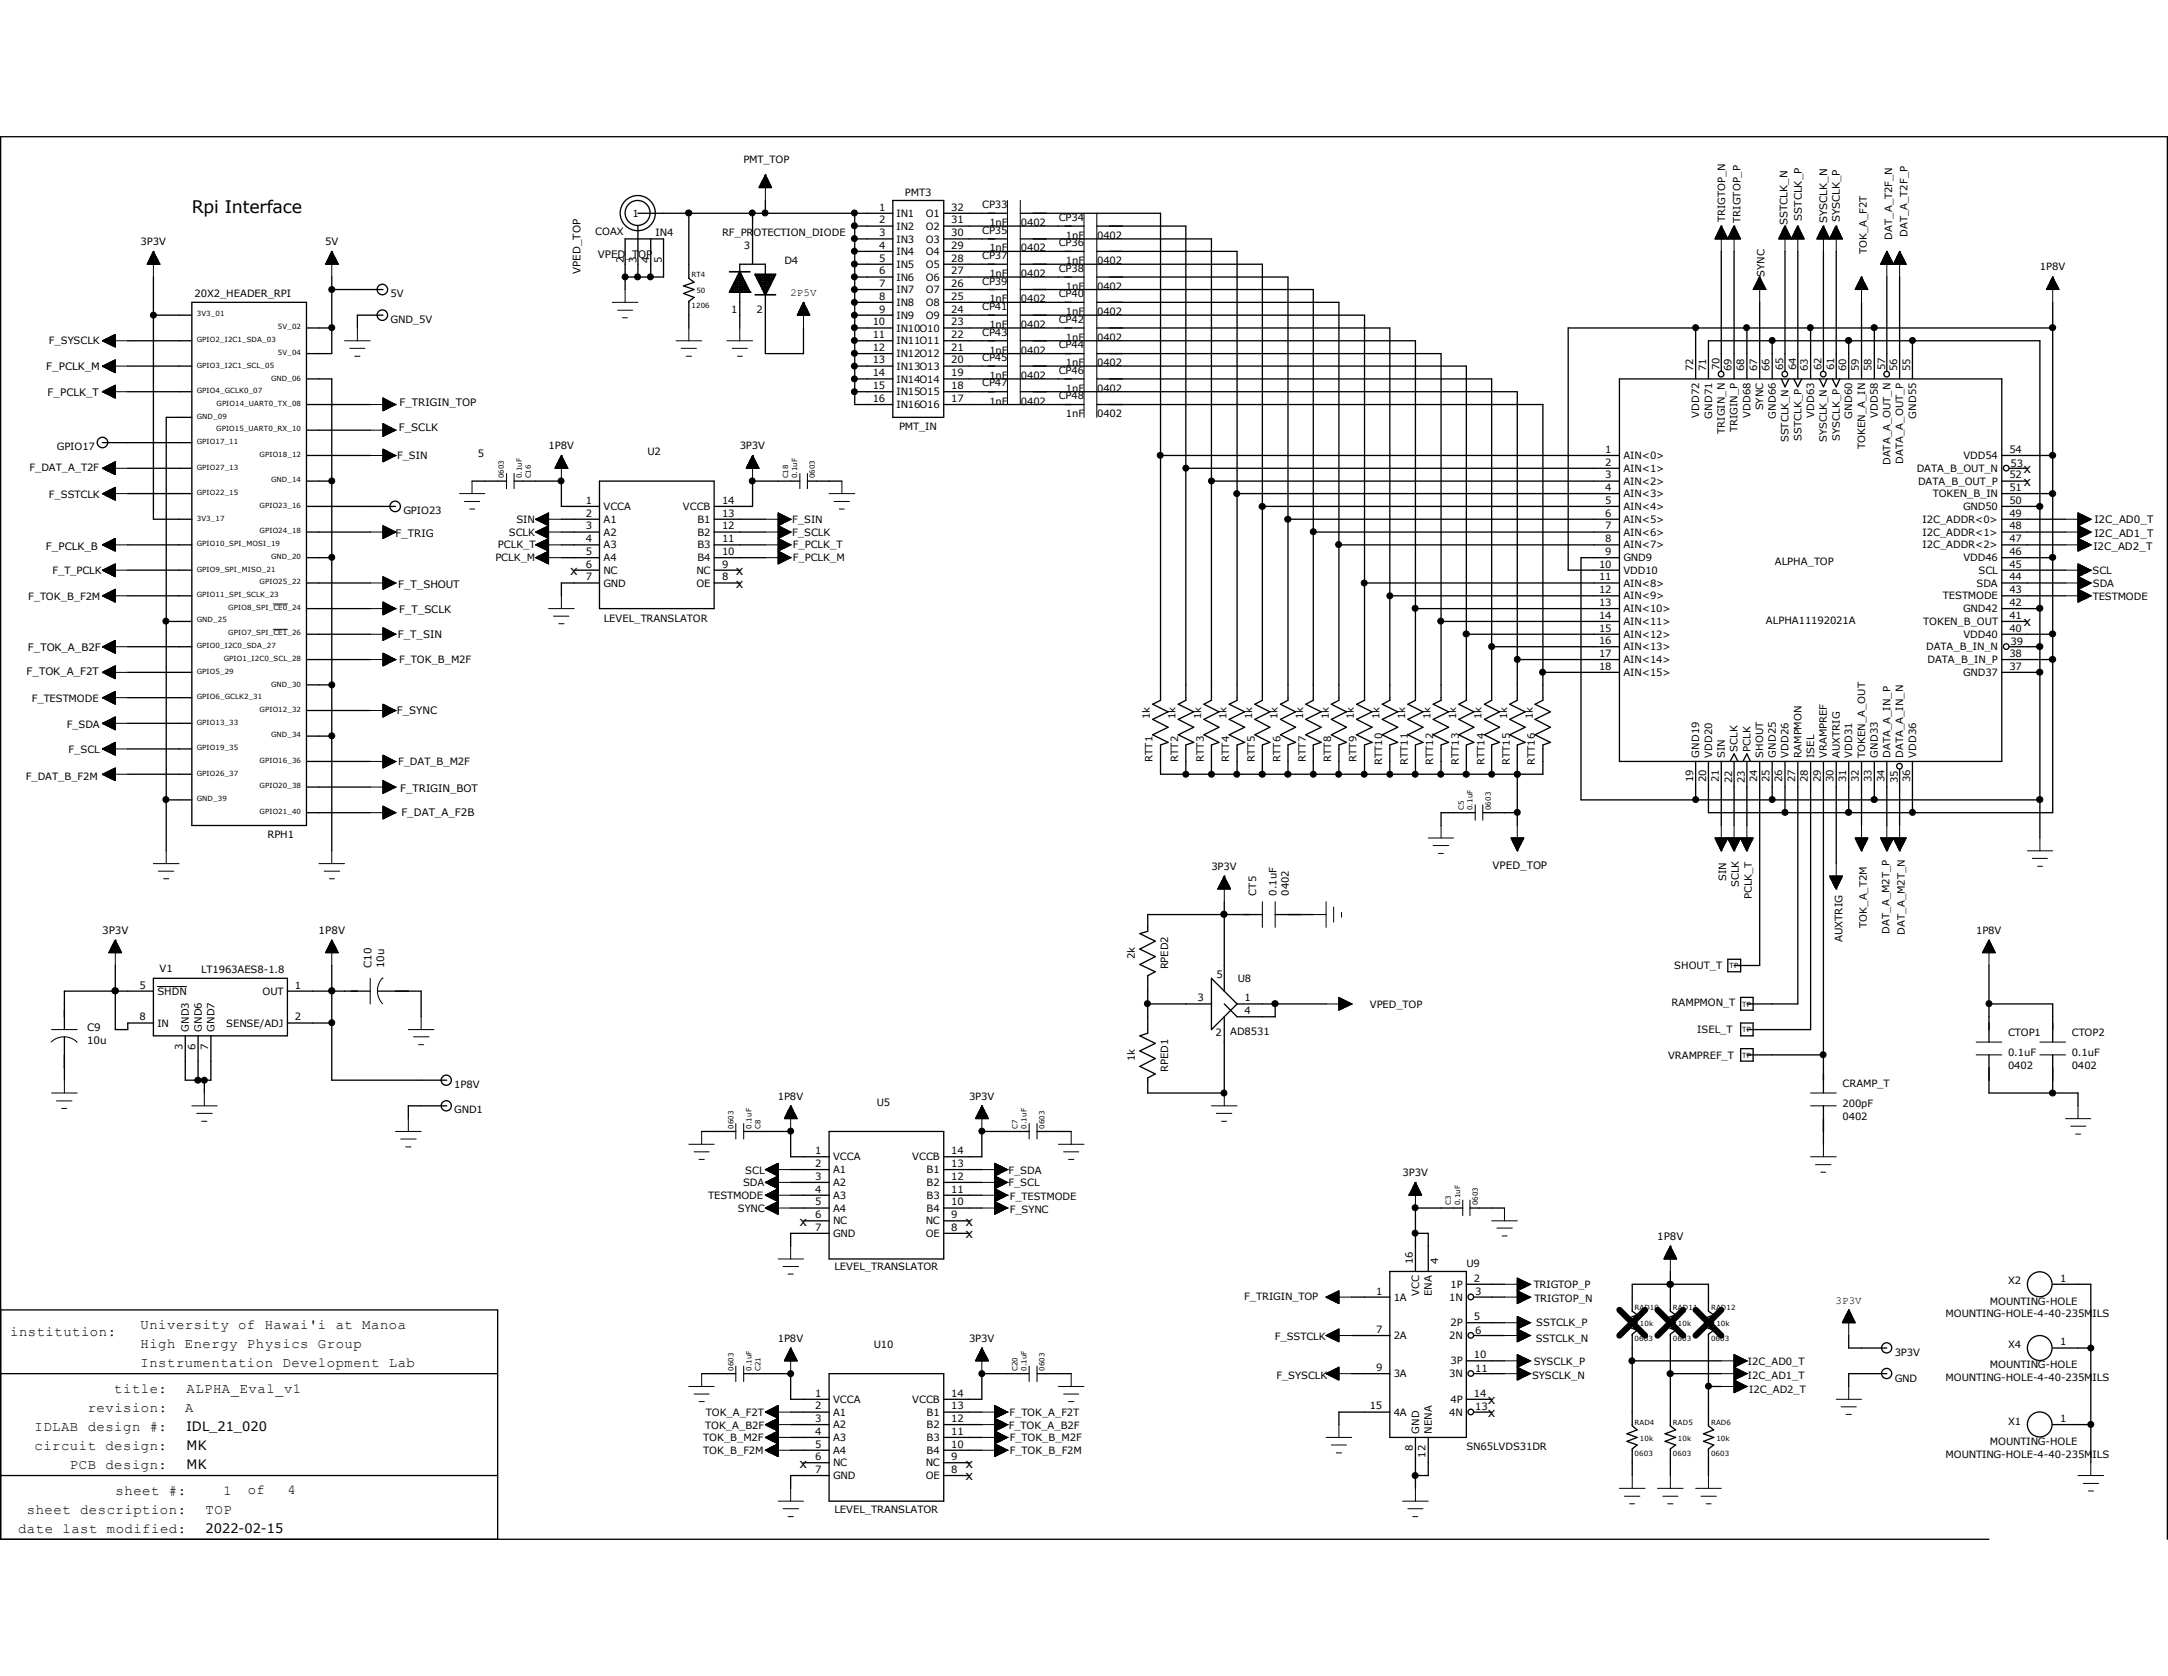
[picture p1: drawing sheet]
<svg xmlns="http://www.w3.org/2000/svg" width="279mm" height="216mm" viewBox="0 0 279 216" stroke-linecap="round" stroke-linejoin="round" font-family="sans-serif">
<defs><g id="words">
<text font-size="2.2" x="24.7" y="27.5">Rpi Interface</text>
<g font-size="1.8">
<text x="1.3" y="172">institution:</text>
<text x="18.1" y="171.2">University of Hawai'i at Manoa</text>
<text x="18.1" y="173.7">High Energy Physics Group</text>
<text x="14.7" y="179.4">title:</text>
<text x="18.1" y="176.1">Instrumentation Development Lab</text>
<text x="24" y="179.4">ALPHA_Eval_v1</text>
<text x="4.4" y="184.4">IDLAB design #:</text>
<text x="11.3" y="181.9">revision:</text>
<text x="23.9" y="181.9">A</text>
<text x="4.4" y="186.8">circuit design:</text>
<text x="9" y="189.3">PCB design:</text>
<text x="2.3" y="197.5">date last modified:</text>
<text x="3.5" y="195">sheet description:</text>
<text x="14.9" y="192.6">sheet #:</text>
<text x="26.5" y="195">TOP</text>
<text x="28.8" y="192.6">1</text>
<text x="31.9" y="192.5">of</text>
<text x="37" y="192.5">4</text>
</g>
<g font-size="1.7">
<text x="260.8" y="61">x</text>
<text x="260.8" y="62.6">x</text>
<text x="73.5" y="74.1">x</text>
<text x="94.8" y="75.7">x</text>
<text x="94.8" y="74.1">x</text>
<text x="260.8" y="80.7">x</text>
<text x="103" y="157.9">x</text>
<text x="124.4" y="157.9">x</text>
<text x="124.4" y="159.5">x</text>
<text x="24" y="184.4">IDL_21_020</text>
<text x="191.7" y="180.9">x</text>
<text x="191.7" y="182.5">x</text>
<text x="24" y="186.8">MK</text>
<text x="24" y="189.3">MK</text>
<text x="103" y="189.1">x</text>
<text x="124.4" y="189.1">x</text>
<text x="124.4" y="190.7">x</text>
<text x="26.5" y="197.5">2022-02-15</text>
</g>
<g font-size="1.4">
<text x="101.9" y="38.1">2P5V</text>
<text x="236.6" y="167.9">3P3V</text>
</g>
<g font-size="1.3">
<text x="95.8" y="21">PMT_TOP</text>
<text x="81.5" y="28">1</text>
<text x="113.3" y="27.1">1</text>
<text x="113.3" y="28.8">2</text>
<text x="115.5" y="27.9">IN1</text>
<text x="115.5" y="29.6">IN2</text>
<text x="116.6" y="25.2">PMT3</text>
<text x="119.3" y="27.9">O1</text>
<text x="119.3" y="29.6">O2</text>
<text x="122.6" y="27.1">32</text>
<text x="122.6" y="28.8">31</text>
<text x="126.6" y="26.8">CP33</text>
<text x="127.5" y="29.1">1nF</text>
<text x="131.6" y="29.1">0402</text>
<text x="136.4" y="28.4">CP34</text>
<text x="222.3" y="28.7" transform="rotate(-90 222.3 28.7)">TRIGTOP_N</text>
<text x="224.3" y="28.7" transform="rotate(-90 224.3 28.7)">TRIGTOP_P</text>
<text x="230.4" y="29" transform="rotate(-90 230.4 29)">SSTCLK_N</text>
<text x="232.2" y="28.4" transform="rotate(-90 232.2 28.4)">SSTCLK_P</text>
<text x="235.5" y="28.7" transform="rotate(-90 235.5 28.7)">SYSCLK_N</text>
<text x="237.1" y="28.6" transform="rotate(-90 237.1 28.6)">SYSCLK_P</text>
<text x="18.1" y="31.6">3P3V</text>
<text x="41.9" y="31.6">5V</text>
<text x="74.8" y="35.3" transform="rotate(-90 74.8 35.3)">VPED_TOP</text>
<text x="76.7" y="30.2">COAX</text>
<text x="77" y="33.2">VPED_TOP</text>
<text x="80.4" y="33.9" transform="rotate(-90 80.4 33.9)">2</text>
<text x="82" y="33.9" transform="rotate(-90 82 33.9)">3</text>
<text x="83.6" y="33.9" transform="rotate(-90 83.6 33.9)">4</text>
<text x="84.5" y="30.4">IN4</text>
<text x="85.3" y="33.9" transform="rotate(-90 85.3 33.9)">5</text>
<text x="93" y="30.4">RF_PROTECTION_DIODE</text>
<text x="95.8" y="32">3</text>
<text x="101.1" y="34">D4</text>
<text x="113.3" y="30.4">3</text>
<text x="113.3" y="32">4</text>
<text x="113.3" y="33.7">5</text>
<text x="113.3" y="35.3">6</text>
<text x="115.5" y="31.2">IN3</text>
<text x="115.5" y="32.9">IN4</text>
<text x="115.5" y="34.5">IN5</text>
<text x="119.3" y="31.2">O3</text>
<text x="119.3" y="32.9">O4</text>
<text x="119.3" y="34.5">O5</text>
<text x="122.6" y="30.4">30</text>
<text x="122.6" y="32">29</text>
<text x="122.6" y="33.7">28</text>
<text x="122.6" y="35.3">27</text>
<text x="126.6" y="30.1">CP35</text>
<text x="126.6" y="33.4">CP37</text>
<text x="127.5" y="32.4">1nF</text>
<text x="127.5" y="35.7">1nF</text>
<text x="131.6" y="32.4">0402</text>
<text x="131.6" y="35.7">0402</text>
<text x="136.4" y="31.8">CP36</text>
<text x="136.4" y="35">CP38</text>
<text x="137.4" y="30.8">1nF</text>
<text x="137.4" y="34">1nF</text>
<text x="141.4" y="30.8">0402</text>
<text x="141.4" y="34">0402</text>
<text x="227.4" y="35.6" transform="rotate(-90 227.4 35.6)">SYNC</text>
<text x="240.6" y="32.8" transform="rotate(-90 240.6 32.8)">TOK_A_F2T</text>
<text x="243.8" y="30.9" transform="rotate(-90 243.8 30.9)">DAT_A_T2F_N</text>
<text x="245.8" y="30.6" transform="rotate(-90 245.8 30.6)">DAT_A_T2F_P</text>
<text x="262.9" y="34.8">1P8V</text>
<text x="25.1" y="38.3">20X2_HEADER_RPI</text>
<text x="50.3" y="41.6">GND_5V</text>
<text x="50.3" y="38.3">5V</text>
<text x="94.2" y="40.3">1</text>
<text x="97.5" y="40.3">2</text>
<text x="112.5" y="41.9">10</text>
<text x="113.3" y="37">7</text>
<text x="113.3" y="38.7">8</text>
<text x="113.3" y="40.3">9</text>
<text x="115.5" y="36.2">IN6</text>
<text x="115.5" y="37.8">IN7</text>
<text x="115.5" y="39.4">IN8</text>
<text x="115.5" y="41.1">IN9</text>
<text x="119.3" y="36.2">O6</text>
<text x="119.3" y="37.8">O7</text>
<text x="119.3" y="39.4">O8</text>
<text x="119.3" y="41.1">O9</text>
<text x="122.6" y="37">26</text>
<text x="122.6" y="38.7">25</text>
<text x="122.6" y="40.3">24</text>
<text x="122.6" y="41.9">23</text>
<text x="126.6" y="36.7">CP39</text>
<text x="126.6" y="39.9">CP41</text>
<text x="127.5" y="38.9">1nF</text>
<text x="131.6" y="38.9">0402</text>
<text x="136.4" y="38.3">CP40</text>
<text x="136.4" y="41.6">CP42</text>
<text x="137.4" y="37.3">1nF</text>
<text x="137.4" y="40.6">1nF</text>
<text x="141.4" y="37.3">0402</text>
<text x="141.4" y="40.6">0402</text>
<text x="6" y="47.7">F_PCLK_M</text>
<text x="6.3" y="44.4">F_SYSCLK</text>
<text x="112.5" y="43.6">11</text>
<text x="112.5" y="45.2">12</text>
<text x="112.5" y="46.8">13</text>
<text x="115.5" y="42.7">IN10O10</text>
<text x="115.5" y="44.4">IN11O11</text>
<text x="115.5" y="46">IN12O12</text>
<text x="115.5" y="47.6">IN13O13</text>
<text x="122.6" y="43.6">22</text>
<text x="122.6" y="45.2">21</text>
<text x="122.6" y="46.8">20</text>
<text x="126.6" y="43.2">CP43</text>
<text x="126.6" y="46.5">CP45</text>
<text x="127.5" y="42.2">1nF</text>
<text x="127.5" y="45.6">1nF</text>
<text x="131.6" y="42.2">0402</text>
<text x="131.6" y="45.6">0402</text>
<text x="136.4" y="44.9">CP44</text>
<text x="137.4" y="43.9">1nF</text>
<text x="137.4" y="47.2">1nF</text>
<text x="141.4" y="43.9">0402</text>
<text x="141.4" y="47.2">0402</text>
<text x="218.2" y="47.8" transform="rotate(-90 218.2 47.8)">72</text>
<text x="219.9" y="47.8" transform="rotate(-90 219.9 47.8)">71</text>
<text x="221.6" y="47.7" transform="rotate(-90 221.6 47.7)">70</text>
<text x="223.1" y="47.8" transform="rotate(-90 223.1 47.8)">69</text>
<text x="224.8" y="47.8" transform="rotate(-90 224.8 47.8)">68</text>
<text x="226.4" y="47.8" transform="rotate(-90 226.4 47.8)">67</text>
<text x="228" y="47.8" transform="rotate(-90 228 47.8)">66</text>
<text x="229.8" y="47.7" transform="rotate(-90 229.8 47.7)">65</text>
<text x="231.5" y="47.7" transform="rotate(-90 231.5 47.7)">64</text>
<text x="233" y="47.8" transform="rotate(-90 233 47.8)">63</text>
<text x="234.7" y="47.7" transform="rotate(-90 234.7 47.7)">62</text>
<text x="236.4" y="47.7" transform="rotate(-90 236.4 47.7)">61</text>
<text x="237.9" y="47.8" transform="rotate(-90 237.9 47.8)">60</text>
<text x="239.6" y="47.8" transform="rotate(-90 239.6 47.8)">59</text>
<text x="241.2" y="47.8" transform="rotate(-90 241.2 47.8)">58</text>
<text x="242.9" y="47.7" transform="rotate(-90 242.9 47.7)">57</text>
<text x="244.5" y="47.8" transform="rotate(-90 244.5 47.8)">56</text>
<text x="246.2" y="47.8" transform="rotate(-90 246.2 47.8)">55</text>
<text x="6.1" y="51">F_PCLK_T</text>
<text x="51.5" y="52.3">F_TRIGIN_TOP</text>
<text x="112.5" y="48.5">14</text>
<text x="112.5" y="50.1">15</text>
<text x="112.5" y="51.8">16</text>
<text x="115.5" y="49.3">IN14O14</text>
<text x="115.5" y="50.9">IN15O15</text>
<text x="115.5" y="52.6">IN16O16</text>
<text x="122.6" y="48.5">19</text>
<text x="122.6" y="50.1">18</text>
<text x="122.6" y="51.8">17</text>
<text x="126.6" y="49.8">CP47</text>
<text x="127.5" y="48.8">1nF</text>
<text x="127.5" y="52.1">1nF</text>
<text x="131.6" y="48.8">0402</text>
<text x="131.6" y="52.1">0402</text>
<text x="136.4" y="48.1">CP46</text>
<text x="136.4" y="51.4">CP48</text>
<text x="137.4" y="50.5">1nF</text>
<text x="137.4" y="53.8">1nF</text>
<text x="141.4" y="50.5">0402</text>
<text x="141.4" y="53.8">0402</text>
<text x="219" y="53.8" transform="rotate(-90 219 53.8)">VDD72</text>
<text x="220.6" y="53.9" transform="rotate(-90 220.6 53.9)">GND71</text>
<text x="225.6" y="53.8" transform="rotate(-90 225.6 53.8)">VDD68</text>
<text x="227.2" y="52.9" transform="rotate(-90 227.2 52.9)">SYNC</text>
<text x="228.8" y="53.9" transform="rotate(-90 228.8 53.9)">GND66</text>
<text x="233.8" y="53.8" transform="rotate(-90 233.8 53.8)">VDD63</text>
<text x="238.7" y="53.9" transform="rotate(-90 238.7 53.9)">GND60</text>
<text x="242" y="53.8" transform="rotate(-90 242 53.8)">VDD58</text>
<text x="246.9" y="53.9" transform="rotate(-90 246.9 53.9)">GND55</text>
<text x="7.3" y="58">GPIO17</text>
<text x="51.2" y="59.2">F_SIN</text>
<text x="51.4" y="55.6">F_SCLK</text>
<text x="61.6" y="58.8">5</text>
<text x="70.7" y="57.9">1P8V</text>
<text x="83.4" y="58.7">U2</text>
<text x="95.3" y="57.9">3P3V</text>
<text x="115.9" y="55.4">PMT_IN</text>
<text x="206.9" y="58.3">1</text>
<text x="206.9" y="60">2</text>
<text x="209.2" y="59.1">AIN&lt;0&gt;</text>
<text x="222.3" y="55.9" transform="rotate(-90 222.3 55.9)">TRIGIN_N</text>
<text x="223.9" y="55.7" transform="rotate(-90 223.9 55.7)">TRIGIN_P</text>
<text x="230.5" y="57" transform="rotate(-90 230.5 57)">SSTCLK_N</text>
<text x="232.1" y="56.8" transform="rotate(-90 232.1 56.8)">SSTCLK_P</text>
<text x="235.5" y="57" transform="rotate(-90 235.5 57)">SYSCLK_N</text>
<text x="237.1" y="56.8" transform="rotate(-90 237.1 56.8)">SYSCLK_P</text>
<text x="240.4" y="57.8" transform="rotate(-90 240.4 57.8)">TOKEN_A_IN</text>
<text x="243.6" y="59.9" transform="rotate(-90 243.6 59.9)">DATA_A_OUT_N</text>
<text x="245.3" y="59.7" transform="rotate(-90 245.3 59.7)">DATA_A_OUT_P</text>
<text x="253" y="59.1">VDD54</text>
<text x="259" y="58.3">54</text>
<text x="3.8" y="60.7">F_DAT_A_T2F</text>
<text x="6.3" y="64.1">F_SSTCLK</text>
<text x="75.5" y="64.9">1</text>
<text x="77.8" y="65.7">VCCA</text>
<text x="88" y="65.7">VCCB</text>
<text x="93" y="64.9">14</text>
<text x="206.9" y="61.6">3</text>
<text x="206.9" y="63.3">4</text>
<text x="206.9" y="64.9">5</text>
<text x="209.2" y="60.8">AIN&lt;1&gt;</text>
<text x="209.2" y="62.4">AIN&lt;2&gt;</text>
<text x="209.2" y="64.1">AIN&lt;3&gt;</text>
<text x="209.2" y="65.7">AIN&lt;4&gt;</text>
<text x="247" y="60.8">DATA_B_OUT_N</text>
<text x="247.2" y="62.4">DATA_B_OUT_P</text>
<text x="249.1" y="64.1">TOKEN_B_IN</text>
<text x="253" y="65.7">GND50</text>
<text x="259" y="61.6">52</text>
<text x="259" y="63.3">51</text>
<text x="259" y="64.9">50</text>
<text x="259.1" y="60.1">53</text>
<text x="5.9" y="70.8">F_PCLK_B</text>
<text x="51" y="69.2">F_TRIG</text>
<text x="52" y="66.3">GPIO23</text>
<text x="64.2" y="70.7">PCLK_T</text>
<text x="65.6" y="69">SCLK</text>
<text x="66.5" y="67.4">SIN</text>
<text x="75.5" y="66.6">2</text>
<text x="75.5" y="68.2">3</text>
<text x="75.5" y="69.8">4</text>
<text x="75.5" y="71.5">5</text>
<text x="77.8" y="67.4">A1</text>
<text x="77.8" y="69">A2</text>
<text x="77.8" y="70.7">A3</text>
<text x="89.9" y="67.4">B1</text>
<text x="89.9" y="69">B2</text>
<text x="89.9" y="70.7">B3</text>
<text x="93" y="66.6">13</text>
<text x="93" y="68.2">12</text>
<text x="93" y="69.8">11</text>
<text x="93" y="71.5">10</text>
<text x="102.1" y="69">F_SCLK</text>
<text x="102.1" y="67.4">F_SIN</text>
<text x="102.2" y="70.7">F_PCLK_T</text>
<text x="206.9" y="66.6">6</text>
<text x="206.9" y="68.2">7</text>
<text x="206.9" y="69.8">8</text>
<text x="206.9" y="71.5">9</text>
<text x="209.2" y="67.4">AIN&lt;5&gt;</text>
<text x="209.2" y="69">AIN&lt;6&gt;</text>
<text x="209.2" y="70.7">AIN&lt;7&gt;</text>
<text x="247.8" y="67.4">I2C_ADDR&lt;0&gt;</text>
<text x="247.8" y="69">I2C_ADDR&lt;1&gt;</text>
<text x="247.8" y="70.7">I2C_ADDR&lt;2&gt;</text>
<text x="259" y="66.6">49</text>
<text x="259" y="68.2">48</text>
<text x="259" y="69.8">47</text>
<text x="259" y="71.5">46</text>
<text x="269.8" y="70.8">I2C_AD2_T</text>
<text x="269.9" y="67.4">I2C_AD0_T</text>
<text x="269.9" y="69.2">I2C_AD1_T</text>
<text x="3.6" y="77.3">F_TOK_B_F2M</text>
<text x="6.8" y="74">F_T_PCLK</text>
<text x="51.3" y="75.8">F_T_SHOUT</text>
<text x="63.8" y="72.3">PCLK_M</text>
<text x="75.5" y="73.1">6</text>
<text x="75.5" y="74.8">7</text>
<text x="77.8" y="72.3">A4</text>
<text x="77.8" y="73.9">NC</text>
<text x="77.8" y="75.6">GND</text>
<text x="89.7" y="73.9">NC</text>
<text x="89.7" y="75.6">OE</text>
<text x="89.9" y="72.3">B4</text>
<text x="93" y="73.1">9</text>
<text x="93" y="74.8">8</text>
<text x="102.2" y="72.3">F_PCLK_M</text>
<text x="206.1" y="73.1">10</text>
<text x="206.1" y="74.8">11</text>
<text x="206.1" y="76.4">12</text>
<text x="209.2" y="72.3">GND9</text>
<text x="209.2" y="73.9">VDD10</text>
<text x="209.2" y="75.6">AIN&lt;8&gt;</text>
<text x="209.2" y="77.2">AIN&lt;9&gt;</text>
<text x="228.7" y="72.8">ALPHA_TOP</text>
<text x="250.4" y="77.2">TESTMODE</text>
<text x="253" y="72.3">VDD46</text>
<text x="254.7" y="75.6">SDA</text>
<text x="255" y="73.9">SCL</text>
<text x="259" y="73.1">45</text>
<text x="259" y="74.8">44</text>
<text x="259" y="76.4">43</text>
<text x="269.7" y="74">SCL</text>
<text x="269.7" y="75.6">SDA</text>
<text x="269.7" y="77.3">TESTMODE</text>
<text x="3.6" y="83.8">F_TOK_A_B2F</text>
<text x="51.3" y="82.2">F_T_SIN</text>
<text x="51.4" y="78.9">F_T_SCLK</text>
<text x="77.8" y="80.2">LEVEL_TRANSLATOR</text>
<text x="206.1" y="78.1">13</text>
<text x="206.1" y="79.7">14</text>
<text x="206.1" y="81.4">15</text>
<text x="206.1" y="83">16</text>
<text x="209.2" y="78.9">AIN&lt;10&gt;</text>
<text x="209.2" y="80.5">AIN&lt;11&gt;</text>
<text x="209.2" y="82.2">AIN&lt;12&gt;</text>
<text x="209.2" y="83.8">AIN&lt;13&gt;</text>
<text x="227.6" y="80.3">ALPHA11192021A</text>
<text x="247.9" y="80.5">TOKEN_B_OUT</text>
<text x="248.2" y="83.8">DATA_B_IN_N</text>
<text x="253" y="78.9">GND42</text>
<text x="253" y="82.2">VDD40</text>
<text x="259" y="78.1">42</text>
<text x="259" y="79.7">41</text>
<text x="259" y="81.4">40</text>
<text x="259.1" y="83.1">39</text>
<text x="3.4" y="87">F_TOK_A_F2T</text>
<text x="51.4" y="85.4">F_TOK_B_M2F</text>
<text x="206.1" y="84.6">17</text>
<text x="206.1" y="86.3">18</text>
<text x="209.2" y="85.4">AIN&lt;14&gt;</text>
<text x="209.2" y="87.1">AIN&lt;15&gt;</text>
<text x="248.4" y="85.4">DATA_B_IN_P</text>
<text x="253" y="87.1">GND37</text>
<text x="259" y="84.6">38</text>
<text x="259" y="86.3">37</text>
<text x="4.1" y="90.4">F_TESTMODE</text>
<text x="8.6" y="93.8">F_SDA</text>
<text x="51.1" y="92">F_SYNC</text>
<text x="148.2" y="92.7" transform="rotate(-90 148.2 92.7)">1k</text>
<text x="151.5" y="92.7" transform="rotate(-90 151.5 92.7)">1k</text>
<text x="154.8" y="92.7" transform="rotate(-90 154.8 92.7)">1k</text>
<text x="158.1" y="92.7" transform="rotate(-90 158.1 92.7)">1k</text>
<text x="161.4" y="92.7" transform="rotate(-90 161.4 92.7)">1k</text>
<text x="164.6" y="92.7" transform="rotate(-90 164.6 92.7)">1k</text>
<text x="167.9" y="92.7" transform="rotate(-90 167.9 92.7)">1k</text>
<text x="171.2" y="92.7" transform="rotate(-90 171.2 92.7)">1k</text>
<text x="174.5" y="92.7" transform="rotate(-90 174.5 92.7)">1k</text>
<text x="177.8" y="92.7" transform="rotate(-90 177.8 92.7)">1k</text>
<text x="181.1" y="92.7" transform="rotate(-90 181.1 92.7)">1k</text>
<text x="184.4" y="92.7" transform="rotate(-90 184.4 92.7)">1k</text>
<text x="187.7" y="92.7" transform="rotate(-90 187.7 92.7)">1k</text>
<text x="190.9" y="92.7" transform="rotate(-90 190.9 92.7)">1k</text>
<text x="194.2" y="92.7" transform="rotate(-90 194.2 92.7)">1k</text>
<text x="197.5" y="92.7" transform="rotate(-90 197.5 92.7)">1k</text>
<text x="3.3" y="100.4">F_DAT_B_F2M</text>
<text x="8.8" y="96.9">F_SCL</text>
<text x="51.3" y="98.6">F_DAT_B_M2F</text>
<text x="148.5" y="98.1" transform="rotate(-90 148.5 98.1)">RTT1</text>
<text x="151.8" y="98.1" transform="rotate(-90 151.8 98.1)">RTT2</text>
<text x="155.1" y="98.1" transform="rotate(-90 155.1 98.1)">RTT3</text>
<text x="158.4" y="98.1" transform="rotate(-90 158.4 98.1)">RTT4</text>
<text x="161.7" y="98.1" transform="rotate(-90 161.7 98.1)">RTT5</text>
<text x="165" y="98.1" transform="rotate(-90 165 98.1)">RTT6</text>
<text x="168.3" y="98.1" transform="rotate(-90 168.3 98.1)">RTT7</text>
<text x="171.6" y="98.1" transform="rotate(-90 171.6 98.1)">RTT8</text>
<text x="174.8" y="98.1" transform="rotate(-90 174.8 98.1)">RTT9</text>
<text x="178.1" y="98.6" transform="rotate(-90 178.1 98.6)">RTT10</text>
<text x="181.4" y="98.6" transform="rotate(-90 181.4 98.6)">RTT11</text>
<text x="184.7" y="98.6" transform="rotate(-90 184.7 98.6)">RTT12</text>
<text x="188" y="98.6" transform="rotate(-90 188 98.6)">RTT13</text>
<text x="191.3" y="98.6" transform="rotate(-90 191.3 98.6)">RTT14</text>
<text x="194.6" y="98.6" transform="rotate(-90 194.6 98.6)">RTT15</text>
<text x="197.8" y="98.6" transform="rotate(-90 197.8 98.6)">RTT16</text>
<text x="218.2" y="100.7" transform="rotate(-90 218.2 100.7)">19</text>
<text x="219" y="97.6" transform="rotate(-90 219 97.6)">GND19</text>
<text x="219.9" y="100.7" transform="rotate(-90 219.9 100.7)">20</text>
<text x="220.6" y="97.6" transform="rotate(-90 220.6 97.6)">VDD20</text>
<text x="221.5" y="100.7" transform="rotate(-90 221.5 100.7)">21</text>
<text x="222.3" y="97.6" transform="rotate(-90 222.3 97.6)">SIN</text>
<text x="223.2" y="100.9" transform="rotate(-90 223.2 100.9)">22</text>
<text x="223.9" y="96.8" transform="rotate(-90 223.9 96.8)">SCLK</text>
<text x="224.9" y="100.9" transform="rotate(-90 224.9 100.9)">23</text>
<text x="225.6" y="96.8" transform="rotate(-90 225.6 96.8)">PCLK</text>
<text x="226.4" y="100.7" transform="rotate(-90 226.4 100.7)">24</text>
<text x="227.2" y="97.6" transform="rotate(-90 227.2 97.6)">SHOUT</text>
<text x="228" y="100.7" transform="rotate(-90 228 100.7)">25</text>
<text x="228.8" y="97.6" transform="rotate(-90 228.8 97.6)">GND25</text>
<text x="229.7" y="100.7" transform="rotate(-90 229.7 100.7)">26</text>
<text x="230.5" y="97.6" transform="rotate(-90 230.5 97.6)">VDD26</text>
<text x="231.3" y="100.7" transform="rotate(-90 231.3 100.7)">27</text>
<text x="232.1" y="97.6" transform="rotate(-90 232.1 97.6)">RAMPMON</text>
<text x="233" y="100.7" transform="rotate(-90 233 100.7)">28</text>
<text x="233.8" y="97.6" transform="rotate(-90 233.8 97.6)">ISEL</text>
<text x="234.6" y="100.7" transform="rotate(-90 234.6 100.7)">29</text>
<text x="235.5" y="97.6" transform="rotate(-90 235.5 97.6)">VRAMPREF</text>
<text x="236.3" y="100.7" transform="rotate(-90 236.3 100.7)">30</text>
<text x="237.1" y="97.6" transform="rotate(-90 237.1 97.6)">AUXTRIG</text>
<text x="237.9" y="100.7" transform="rotate(-90 237.9 100.7)">31</text>
<text x="238.7" y="97.6" transform="rotate(-90 238.7 97.6)">VDD31</text>
<text x="239.6" y="100.7" transform="rotate(-90 239.6 100.7)">32</text>
<text x="240.4" y="97.6" transform="rotate(-90 240.4 97.6)">TOKEN_A_OUT</text>
<text x="241.2" y="100.7" transform="rotate(-90 241.2 100.7)">33</text>
<text x="242" y="97.6" transform="rotate(-90 242 97.6)">GND33</text>
<text x="242.9" y="100.7" transform="rotate(-90 242.9 100.7)">34</text>
<text x="243.6" y="97.6" transform="rotate(-90 243.6 97.6)">DATA_A_IN_P</text>
<text x="244.6" y="100.9" transform="rotate(-90 244.6 100.9)">35</text>
<text x="245.3" y="97.6" transform="rotate(-90 245.3 97.6)">DATA_A_IN_N</text>
<text x="246.2" y="100.7" transform="rotate(-90 246.2 100.7)">36</text>
<text x="246.9" y="97.6" transform="rotate(-90 246.9 97.6)">VDD36</text>
<text x="34.5" y="107.9">RPH1</text>
<text x="51.6" y="102.1">F_TRIGIN_BOT</text>
<text x="51.7" y="105.2">F_DAT_A_F2B</text>
<text x="156.1" y="112.1">3P3V</text>
<text x="192.4" y="111.9">VPED_TOP</text>
<text x="222.5" y="113.5" transform="rotate(-90 222.5 113.5)">SIN</text>
<text x="161.9" y="115.4" transform="rotate(-90 161.9 115.4)">CT5</text>
<text x="164.5" y="115.4" transform="rotate(-90 164.5 115.4)">0.1uF</text>
<text x="166.1" y="115.4" transform="rotate(-90 166.1 115.4)">0402</text>
<text x="224.1" y="114.3" transform="rotate(-90 224.1 114.3)">SCLK</text>
<text x="225.8" y="115.8" transform="rotate(-90 225.8 115.8)">PCLK_T</text>
<text x="240.6" y="119.5" transform="rotate(-90 240.6 119.5)">TOK_A_T2M</text>
<text x="13.2" y="120.3">3P3V</text>
<text x="20.6" y="125.2">V1</text>
<text x="25.9" y="125.3">LT1963AES8-1.8</text>
<text x="41.1" y="120.3">1P8V</text>
<text x="47.9" y="124.7" transform="rotate(-90 47.9 124.7)">C10</text>
<text x="49.5" y="124.7" transform="rotate(-90 49.5 124.7)">10u</text>
<text x="146.3" y="123.5" transform="rotate(-90 146.3 123.5)">2k</text>
<text x="150.5" y="124.9" transform="rotate(-90 150.5 124.9)">RPED2</text>
<text x="215.8" y="124.9">SHOUT_T</text>
<text x="237.4" y="121.4" transform="rotate(-90 237.4 121.4)">AUXTRIG</text>
<text x="243.5" y="120.3" transform="rotate(-90 243.5 120.3)">DAT_A_M2T_P</text>
<text x="245.5" y="120.4" transform="rotate(-90 245.5 120.4)">DAT_A_M2T_N</text>
<text x="254.7" y="120.3">1P8V</text>
<text x="18" y="127.3">5</text>
<text x="18" y="131.4">8</text>
<text x="20.3" y="128.1">SHDN</text>
<text x="33.8" y="128.1">OUT</text>
<text x="38" y="127.3">1</text>
<text x="38" y="131.4">2</text>
<text x="154.3" y="129">3</text>
<text x="156.8" y="126">5</text>
<text x="159.5" y="126.5">U8</text>
<text x="160.4" y="129">1</text>
<text x="160.4" y="130.6">4</text>
<text x="176.5" y="129.8">VPED_TOP</text>
<text x="215.4" y="129.6">RAMPMON_T</text>
<text x="11.2" y="132.8">C9</text>
<text x="11.2" y="134.5">10u</text>
<text x="20.3" y="132.2">IN</text>
<text x="23.5" y="135.2" transform="rotate(-90 23.5 135.2)">3</text>
<text x="24.3" y="132.9" transform="rotate(-90 24.3 132.9)">GND3</text>
<text x="25.2" y="135.2" transform="rotate(-90 25.2 135.2)">6</text>
<text x="26" y="132.9" transform="rotate(-90 26 132.9)">GND6</text>
<text x="26.8" y="135.2" transform="rotate(-90 26.8 135.2)">7</text>
<text x="27.6" y="132.9" transform="rotate(-90 27.6 132.9)">GND7</text>
<text x="29.2" y="132.2">SENSE/ADJ</text>
<text x="146.3" y="136.7" transform="rotate(-90 146.3 136.7)">1k</text>
<text x="156.6" y="133.4">2</text>
<text x="158.5" y="133.3">AD8531</text>
<text x="215" y="136.4">VRAMPREF_T</text>
<text x="218.7" y="133.1">ISEL_T</text>
<text x="258.8" y="133.4">CTOP1</text>
<text x="258.8" y="136.1">0.1uF</text>
<text x="258.8" y="137.7">0402</text>
<text x="267" y="133.4">CTOP2</text>
<text x="267" y="136.1">0.1uF</text>
<text x="267" y="137.7">0402</text>
<text x="58.5" y="143.4">GND1</text>
<text x="58.5" y="140.2">1P8V</text>
<text x="100.2" y="141.6">1P8V</text>
<text x="113" y="142.5">U5</text>
<text x="124.9" y="141.6">3P3V</text>
<text x="150.5" y="138.1" transform="rotate(-90 150.5 138.1)">RPED1</text>
<text x="237.4" y="140">CRAMP_T</text>
<text x="237.4" y="142.6">200pF</text>
<text x="105.1" y="148.7">1</text>
<text x="107.4" y="149.5">VCCA</text>
<text x="117.6" y="149.5">VCCB</text>
<text x="122.6" y="148.7">14</text>
<text x="237.4" y="144.3">0402</text>
<text x="91.3" y="154.5">TESTMODE</text>
<text x="95.8" y="152.8">SDA</text>
<text x="96.1" y="151.2">SCL</text>
<text x="105.1" y="150.3">2</text>
<text x="105.1" y="152">3</text>
<text x="105.1" y="153.6">4</text>
<text x="105.1" y="155.3">5</text>
<text x="107.4" y="151.1">A1</text>
<text x="107.4" y="152.8">A2</text>
<text x="107.4" y="154.4">A3</text>
<text x="119.4" y="151.1">B1</text>
<text x="119.4" y="152.8">B2</text>
<text x="119.4" y="154.4">B3</text>
<text x="122.6" y="150.3">13</text>
<text x="122.6" y="152">12</text>
<text x="122.6" y="153.6">11</text>
<text x="122.6" y="155.3">10</text>
<text x="130" y="151.2">F_SDA</text>
<text x="130" y="152.8">F_SCL</text>
<text x="130.1" y="154.6">F_TESTMODE</text>
<text x="180.8" y="151.5">3P3V</text>
<text x="95.1" y="156.1">SYNC</text>
<text x="105.1" y="156.9">6</text>
<text x="105.1" y="158.5">7</text>
<text x="107.4" y="156.1">A4</text>
<text x="107.4" y="157.7">NC</text>
<text x="107.4" y="159.3">GND</text>
<text x="119.3" y="157.7">NC</text>
<text x="119.3" y="159.3">OE</text>
<text x="119.4" y="156.1">B4</text>
<text x="122.6" y="156.9">9</text>
<text x="122.6" y="158.5">8</text>
<text x="130.1" y="156.3">F_SYNC</text>
<text x="213.6" y="159.7">1P8V</text>
<text x="107.5" y="163.6">LEVEL_TRANSLATOR</text>
<text x="160.4" y="167.4">F_TRIGIN_TOP</text>
<text x="177.3" y="166.8">1</text>
<text x="179.6" y="167.6">1A</text>
<text x="182.1" y="162.9" transform="rotate(-90 182.1 162.9)">16</text>
<text x="182.9" y="167" transform="rotate(-90 182.9 167)">VCC</text>
<text x="184.5" y="167" transform="rotate(-90 184.5 167)">ENA</text>
<text x="185.3" y="162.9" transform="rotate(-90 185.3 162.9)">4</text>
<text x="186.8" y="167.6">1N</text>
<text x="186.9" y="165.9">1P</text>
<text x="189" y="163.2">U9</text>
<text x="189.9" y="165.1">2</text>
<text x="190.1" y="166.9">3</text>
<text x="197.7" y="165.9">TRIGTOP_P</text>
<text x="197.7" y="167.8">TRIGTOP_N</text>
<text x="258.8" y="165.4">X2</text>
<text x="265.5" y="165.1">1</text>
<text x="100.2" y="172.8">1P8V</text>
<text x="112.6" y="173.7">U10</text>
<text x="124.9" y="172.8">3P3V</text>
<text x="164.3" y="172.7">F_SSTCLK</text>
<text x="177.3" y="171.7">7</text>
<text x="179.6" y="172.5">2A</text>
<text x="186.8" y="172.5">2N</text>
<text x="186.9" y="170.9">2P</text>
<text x="189.9" y="170.1">5</text>
<text x="190.1" y="171.8">6</text>
<text x="197.9" y="172.8">SSTCLK_N</text>
<text x="198" y="170.9">SSTCLK_P</text>
<text x="250.7" y="169.7">MOUNTING-HOLE-4-40-235MILS</text>
<text x="256.5" y="168.1">MOUNTING-HOLE</text>
<text x="258.8" y="173.7">X4</text>
<text x="265.5" y="173.3">1</text>
<text x="105.1" y="179.9">1</text>
<text x="122.6" y="179.9">14</text>
<text x="164.5" y="177.6">F_SYSCLK</text>
<text x="177.3" y="176.6">9</text>
<text x="179.6" y="177.4">3A</text>
<text x="186.8" y="177.4">3N</text>
<text x="186.9" y="175.8">3P</text>
<text x="189.9" y="175">10</text>
<text x="189.9" y="179.9">14</text>
<text x="190.1" y="176.7">11</text>
<text x="197.4" y="177.6">SYSCLK_N</text>
<text x="197.7" y="175.8">SYSCLK_P</text>
<text x="225.3" y="175.8">I2C_AD0_T</text>
<text x="225.3" y="177.6">I2C_AD1_T</text>
<text x="225.4" y="179.4">I2C_AD2_T</text>
<text x="244.2" y="178">GND</text>
<text x="244.2" y="174.7">3P3V</text>
<text x="250.7" y="177.9">MOUNTING-HOLE-4-40-235MILS</text>
<text x="256.5" y="176.3">MOUNTING-HOLE</text>
<text x="90.6" y="185.7">TOK_B_M2F</text>
<text x="90.9" y="184">TOK_A_B2F</text>
<text x="91" y="182.4">TOK_A_F2T</text>
<text x="105.1" y="181.6">2</text>
<text x="105.1" y="183.2">3</text>
<text x="105.1" y="184.8">4</text>
<text x="107.4" y="180.7">VCCA</text>
<text x="107.4" y="182.4">A1</text>
<text x="107.4" y="184">A2</text>
<text x="107.4" y="185.6">A3</text>
<text x="117.6" y="180.7">VCCB</text>
<text x="119.4" y="182.4">B1</text>
<text x="119.4" y="184">B2</text>
<text x="119.4" y="185.6">B3</text>
<text x="122.6" y="181.6">13</text>
<text x="122.6" y="183.2">12</text>
<text x="122.6" y="184.8">11</text>
<text x="130" y="184">F_TOK_A_B2F</text>
<text x="130.1" y="182.4">F_TOK_A_F2T</text>
<text x="130.1" y="185.7">F_TOK_B_M2F</text>
<text x="176.5" y="181.6">15</text>
<text x="179.6" y="182.4">4A</text>
<text x="182.9" y="184.7" transform="rotate(-90 182.9 184.7)">GND</text>
<text x="184.5" y="184.7" transform="rotate(-90 184.5 184.7)">NENA</text>
<text x="186.8" y="182.4">4N</text>
<text x="186.9" y="180.7">4P</text>
<text x="190.1" y="181.7">13</text>
<text x="258.8" y="183.5">X1</text>
<text x="265.5" y="183.2">1</text>
<text x="90.6" y="187.3">TOK_B_F2M</text>
<text x="105.1" y="186.5">5</text>
<text x="105.1" y="188.1">6</text>
<text x="105.1" y="189.8">7</text>
<text x="107.4" y="187.3">A4</text>
<text x="107.4" y="188.9">NC</text>
<text x="107.4" y="190.5">GND</text>
<text x="119.3" y="188.9">NC</text>
<text x="119.3" y="190.5">OE</text>
<text x="119.4" y="187.3">B4</text>
<text x="122.6" y="186.5">10</text>
<text x="122.6" y="188.1">9</text>
<text x="122.6" y="189.8">8</text>
<text x="130.1" y="187.3">F_TOK_B_F2M</text>
<text x="182.1" y="186.9" transform="rotate(-90 182.1 186.9)">8</text>
<text x="183.7" y="187.8" transform="rotate(-90 183.7 187.8)">12</text>
<text x="189" y="186.8">SN65LVDS31DR</text>
<text x="250.7" y="187.8">MOUNTING-HOLE-4-40-235MILS</text>
<text x="256.5" y="186.1">MOUNTING-HOLE</text>
<text x="107.5" y="194.9">LEVEL_TRANSLATOR</text>
</g>
<g font-size=".9">
<text x="89.1" y="35.7">RT4</text>
<text x="25.4" y="40.8">3V3_01</text>
<text x="89.1" y="39.7">1206</text>
<text x="89.7" y="37.8">50</text>
<text x="25.4" y="44.1">GPIO2_I2C1_SDA_03</text>
<text x="25.4" y="47.4">GPIO3_I2C1_SCL_05</text>
<text x="35.8" y="42.4">5V_02</text>
<text x="35.8" y="45.7">5V_04</text>
<text x="25.4" y="50.6">GPIO4_GCLK0_07</text>
<text x="25.4" y="53.9">GND_09</text>
<text x="27.9" y="52.3">GPIO14_UART0_TX_08</text>
<text x="34.9" y="49">GND_06</text>
<text x="25.4" y="57.2">GPIO17_11</text>
<text x="27.9" y="55.5">GPIO15_UART0_RX_10</text>
<text x="33.4" y="58.8">GPIO18_12</text>
<text x="25.4" y="60.5">GPIO27_13</text>
<text x="25.4" y="63.8">GPIO22_15</text>
<text x="33.4" y="65.4">GPIO23_16</text>
<text x="34.9" y="62.1">GND_14</text>
<text x="64.9" y="61.6" transform="rotate(-90 64.9 61.6)">0603</text>
<text x="67.3" y="61.6" transform="rotate(-90 67.3 61.6)">0.1uF</text>
<text x="68.4" y="61.6" transform="rotate(-90 68.4 61.6)">C16</text>
<text x="101.6" y="61.6" transform="rotate(-90 101.6 61.6)">C18</text>
<text x="102.7" y="61.6" transform="rotate(-90 102.7 61.6)">0.1uF</text>
<text x="105" y="61.6" transform="rotate(-90 105 61.6)">0603</text>
<text x="25.4" y="67.1">3V3_17</text>
<text x="25.4" y="70.4">GPIO10_SPI_MOSI_19</text>
<text x="33.4" y="68.7">GPIO24_18</text>
<text x="25.4" y="73.7">GPIO9_SPI_MISO_21</text>
<text x="25.4" y="76.9">GPIO11_SPI_SCLK_23</text>
<text x="33.4" y="75.3">GPIO25_22</text>
<text x="34.9" y="72">GND_20</text>
<text x="25.4" y="80.2">GND_25</text>
<text x="25.4" y="83.5">GPIO0_I2C0_SDA_27</text>
<text x="29.4" y="78.6">GPIO8_SPI_CE0_24</text>
<text x="29.4" y="81.8">GPIO7_SPI_CE1_26</text>
<text x="25.4" y="86.8">GPIO5_29</text>
<text x="28.8" y="85.1">GPIO1_I2C0_SCL_28</text>
<text x="34.9" y="88.4">GND_30</text>
<text x="25.4" y="90.1">GPIO6_GCLK2_31</text>
<text x="25.4" y="93.3">GPIO13_33</text>
<text x="33.4" y="91.7">GPIO12_32</text>
<text x="34.9" y="95">GND_34</text>
<text x="25.4" y="96.6">GPIO19_35</text>
<text x="25.4" y="99.9">GPIO26_37</text>
<text x="33.4" y="98.3">GPIO16_36</text>
<text x="33.4" y="101.6">GPIO20_38</text>
<text x="25.4" y="103.2">GND_39</text>
<text x="33.4" y="104.9">GPIO21_40</text>
<text x="188.6" y="104.4" transform="rotate(-90 188.6 104.4)">C5</text>
<text x="189.8" y="104.4" transform="rotate(-90 189.8 104.4)">0.1uF</text>
<text x="192.1" y="104.4" transform="rotate(-90 192.1 104.4)">0603</text>
<text x="222.9" y="124.7">TP</text>
<text x="224.5" y="129.7">TP</text>
<text x="224.5" y="133">TP</text>
<text x="224.5" y="136.2">TP</text>
<text x="94.5" y="145.4" transform="rotate(-90 94.5 145.4)">0603</text>
<text x="96.9" y="145.4" transform="rotate(-90 96.9 145.4)">0.1uF</text>
<text x="98" y="145.4" transform="rotate(-90 98 145.4)">C8</text>
<text x="131.1" y="145.4" transform="rotate(-90 131.1 145.4)">C7</text>
<text x="132.3" y="145.4" transform="rotate(-90 132.3 145.4)">0.1uF</text>
<text x="134.6" y="145.4" transform="rotate(-90 134.6 145.4)">0603</text>
<text x="187" y="155.3" transform="rotate(-90 187 155.3)">C3</text>
<text x="188.2" y="155.3" transform="rotate(-90 188.2 155.3)">0.1uF</text>
<text x="190.5" y="155.3" transform="rotate(-90 190.5 155.3)">0603</text>
<text x="210.7" y="168.7">RAD10</text>
<text x="210.7" y="172.8">0603</text>
<text x="211.3" y="170.9">10k</text>
<text x="215.6" y="168.7">RAD11</text>
<text x="215.6" y="172.8">0603</text>
<text x="216.2" y="170.9">10k</text>
<text x="220.5" y="168.7">RAD12</text>
<text x="220.5" y="172.8">0603</text>
<text x="221.2" y="170.9">10k</text>
<text x="94.5" y="176.6" transform="rotate(-90 94.5 176.6)">0603</text>
<text x="96.9" y="176.6" transform="rotate(-90 96.9 176.6)">0.1uF</text>
<text x="98" y="176.6" transform="rotate(-90 98 176.6)">C21</text>
<text x="131.1" y="176.6" transform="rotate(-90 131.1 176.6)">C20</text>
<text x="132.3" y="176.6" transform="rotate(-90 132.3 176.6)">0.1uF</text>
<text x="134.6" y="176.6" transform="rotate(-90 134.6 176.6)">0603</text>
<text x="210.7" y="183.5">RAD4</text>
<text x="211.3" y="185.7">10k</text>
<text x="215.6" y="183.5">RAD5</text>
<text x="216.2" y="185.7">10k</text>
<text x="220.5" y="183.5">RAD6</text>
<text x="221.2" y="185.7">10k</text>
<text x="210.7" y="187.5">0603</text>
<text x="215.6" y="187.5">0603</text>
<text x="220.5" y="187.5">0603</text>
</g>
</g></defs>
<g fill="none" stroke="#000" stroke-width=".17">
<path d="M19.8 35.7v31.2h4.9M24.7 38.9h14.8v67.4h-14.8zM42.8 35.7v9.9h-3.3M42.8 37.3h6.6M80.6 35.7h4.9v-4.9h-4.9v6.5M82.2 29.1v6.6M82.2 27.5h32.9M83.9 30.8v4.9M88.8 27.5v8.4l.7 .5-1.4 .4 1.4 .5-1.4 .5 1.4 .5-.7 .5v3.4M95.3 35v-1h3.3v1.3M95.3 37.6v4.6M97 27.5v6.5"/>
<path d="M98.6 38v7.6h4.9v-3.4M98.6 25.8v1.7M110.2 38.9h4.9M110.2 27.5v24.6h4.9M110.2 30.8h4.9M110.2 34h4.9M110.2 29.1h4.9M110.2 32.4h4.9M110.2 35.7h4.9M110.2 37.3h4.9M115.1 25.8h6.5v28h-6.5zM121.6 38.9h18.1"/>
<path d="M121.6 30.8h8.2M121.6 27.5h8.2M121.6 34h8.2M121.6 29.1h18.1M121.6 32.4h18.1M121.6 35.7h18.1M121.6 37.3h8.2M131.5 27.5h18.1v62.7l-1.1 .5 2 1-2 1 2 1-2 1 2 .9-.9 .4v3.7h49.2v-3.7l1-.4-2-.9 2-1-2-1 2-1-2-1 1-.5v-38.1h-57.4M131.5 30.8h24.6v59.4l-.9 .5 1.9 1-1.9 1 1.9 1-1.9 1 1.9 .9-1 .4v3.7M131.5 34h31.2v56.2l-1 .5 2 1-2 1 2 1-2 1 2 .9-1 .4v3.7M131.5 37.3h37.7v52.9l-.9 .5 2 1-2 1 2 1-2 1 2 .9-1.1 .4v3.7M141.4 38.9h31.2v51.3l-1 .5 1.9 1-1.9 1 1.9 1-1.9 1 1.9 .9-.9 .4v3.7"/>
<path d="M141.4 29.1h11.4v61.1l-1 .5 2 1-2 1 2 1-2 1 2 .9-1 .4v3.7M141.4 32.4h18v57.8l-1 .5 2 1-2 1 2 1-2 1 2 .9-1 .4v3.7M141.4 35.7h24.6v54.5l-1 .5 2 1-2 1 2 1-2 1 2 .9-1 .4v3.7M221.8 32.4v15.4M223.5 32.4v16.4M226.8 38.9v9.9M230 32.4v15.4M231.7 32.4v16.4M235 32.4v15.4M236.6 32.4v16.4M239.9 38.9v9.9M243.2 35.7v12.1"/>
<path d="M244.8 35.7v13.1M264.5 38.9v65.8h-44.3v-6.6M13.2 57h11.5M16.5 43.9h8.2M16.5 47.2h8.2M16.5 50.5h8.2M19.8 40.6h4.9M24.7 53.8h-3.3v55.8M39.5 42.2h3.3M39.5 48.8h3.3v60.8M39.5 52.1h8.2M39.5 55.4h8.2"/>
<path d="M39.5 58.7h8.2M49.4 40.6h-3.3v1.6M110.2 40.6h4.9M110.2 42.2h4.9M110.2 43.9h4.9M110.2 45.6h4.9M110.2 47.2h4.9M110.2 48.8h4.9M110.2 50.5h4.9M121.6 40.6h8.2M121.6 42.2h18.1M121.6 43.9h8.2"/>
<path d="M121.6 45.6h18.1M121.6 47.2h8.2M121.6 48.8h18.1M121.6 50.5h8.2M121.6 52.1h18.1M131.5 40.6h44.4v49.6l-1.1 .5 2 1-2 1 2 1-2 1 2 .9-.9 .4v3.7M131.5 43.9h50.9v46.3l-1 .5 2 1-2 1 2 1-2 1 2 .9-1 .4v3.7M131.5 47.2h57.5v43l-1 .5 1.9 1-1.9 1 1.9 1-1.9 1 1.9 .9-.9 .4v3.7M131.5 50.5h64v39.7l-.9 .5 2 1-2 1 2 1-2 1 2 .9-1.1 .4v10.3M141.4 42.2h37.7v48l-1 .5 2 1-2 1 2 1-2 1 2 .9-1 .4v3.7M141.4 45.6h44.3v44.6l-1 .5 2 1-2 1 2 1-2 1 2 .9-1 .4v3.7M141.4 48.8h50.8v41.4l-.9 .5 2 1-2 1 2 1-2 1 2 .9-1.1 .4v3.7"/>
<path d="M149.6 58.7h59.1M208.7 48.8h49.3v49.3h-49.3zM218.5 42.2v6.6M220.2 48.8v-4.9h42.7v64M225.1 42.2v6.6M228.4 43.9v4.9M229.6 48.8l.4 1 .5-1M231.2 48.8l.5 1 .5-1M233.3 42.2v6.6M234.5 48.8l.5 1 .5-1M236.1 48.8l.5 1 .5-1M238.3 43.9v4.9"/>
<path d="M241.6 42.2v6.6M246.5 43.9v4.9M258 58.7h6.5M264.5 42.2h-62.4v31.2h6.6M16.5 60.3h8.2M16.5 63.6h8.2M16.5 70.2h8.2M16.5 73.4h8.2M16.5 76.8h8.2M39.5 62h3.3M39.5 65.2h11.5M39.5 68.5h8.2"/>
<path d="M39.5 71.8h3.3M39.5 75.1h8.2M39.5 78.4h8.2M60.8 62h4.5M66.3 62h6M72.3 62h.1M72.3 62v3.2h5M72.3 66.9h5M72.3 68.5h5M72.3 70.2h5M72.3 71.8h5M74 73.4h3.3"/>
<path d="M77.3 62h14.7v16.4h-14.7zM77.3 75.1h-5v1.7M92 66.9h6.6M92 68.5h6.6M92 70.2h6.6M92 71.8h6.6M92 73.4h3.3M92 75.1h3.3M97 62h.1M97 62h6.1M97 62v3.2h-5M104.1 62h4.4"/>
<path d="M152.8 60.3h55.9M156.1 62h52.6M159.4 63.6h49.3M162.7 65.2h46M166 66.9h42.7M169.2 68.5h39.5M172.6 70.2h36.1M175.9 75.1h32.8M179.1 76.8h29.6M182.4 78.4h26.3M208.7 71.8h-4.9v31.2h59.1M258 62h3.3"/>
<path d="M258 63.6h6.5M258 65.2h4.9M258 66.9h8.2M258 68.5h8.2M258 70.2h8.2M258 71.8h6.5M258 73.4h8.2M258 75.1h8.2M258 76.8h8.2M258 78.4h4.9M259 60.3h2.3M16.5 83.3h8.2"/>
<path d="M16.5 86.6h8.2M16.5 89.9h8.2M16.5 93.2h8.2M16.5 96.5h8.2M16.5 99.7h8.2M21.4 80.1h3.3M39.5 81.7h8.2M39.5 85h8.2M39.5 88.2h3.3M39.5 91.5h8.2M39.5 94.8h3.3M39.5 98.1h8.2"/>
<path d="M185.7 80.1h23M189 81.7h19.7M192.2 83.3h16.5M195.5 99.7h.1M195.5 85h13.2M198.8 86.6h9.9M218.5 98.1v4.9M221.8 98.1v8.2M223 98.1l.5-1 .5 1M223.5 98.1v8.2M224.6 98.1l.5-1 .5 1M225.1 98.1v8.2"/>
<path d="M226.8 98.1v26.3h-3.3M228.4 98.1v4.9M230 98.1v6.6M231.7 98.1v31.2h-6.6M233.3 98.1v34.5h-8.2M235 98.1v42.7M236.6 98.1v13.2M238.3 98.1v6.6M239.9 98.1v8.2M241.6 98.1v4.9M243.2 98.1v8.2M244.8 99.1v7.2"/>
<path d="M246.5 98.1v6.6M258 80.1h3.3M258 81.7h6.5M258 85h6.5M258 86.6h4.9M259 83.3h3.9M21.4 103h3.3M39.5 101.4h8.2M39.5 104.7h8.2M157.8 117.8h.1M157.8 116.2v11.5M162.7 117.8h-14.8v2.2l-1 .3 2 .9-2 1.1 2 .9-2 1 2 1-1 .5v7.4l-1 .3 2 1-2 1 2 1-2 1 2 .9-1 .6v1.9h9.9"/>
<path d="M164.3 117.8h4.9M190.1 104.7h-4.4v1.6M191.1 104.7h4.4M8.3 133.6v5.5M14.9 127.7h.1M14.9 124.4v8.2h1.6v-.8h3.3M19.8 126h17.2v7.4h-17.2zM19.8 127.7h-11.5v4.9M23.9 133.4v5.7h3.3v-5.7M25.5 133.4v5.7M26.3 139.1v1.7M37 127.7h10.7"/>
<path d="M37 131.8h5.8M42.8 127.7h.1M42.8 124.4v14.7h14.8M48.7 127.7h5.6v3.3M147.9 129.3h8.2M156.1 126l3.3 3.3-3.3 3.3zM157.8 129.3l1.6 1.7h4.9v-1.7M157.8 131v9.8M159.4 129.3h11.5M222.7 123.6h1.6v1.6h-1.6zM224.3 131.8h1.6v1.6h-1.6zM224.3 128.5h1.6v1.6h-1.6z"/>
<path d="M224.3 135.1h1.6v1.6h-1.6zM225.1 135.9h9.9M256.3 129.3h8.2v4.9M256.3 124.4v9.8M256.3 135.9v4.9h11.5v1.7M264.5 135.9v4.9M57.6 142.5h-5v1.6M90.4 145.8h4.4M95.8 145.8h6.1M101.9 145.8h.1M101.9 155.6h4.9M101.9 145.8v3.2h4.9"/>
<path d="M101.9 150.7h4.9M101.9 152.3h4.9M101.9 154h4.9M103.5 157.3h3.3M106.8 145.8h14.8v16.4h-14.8zM106.8 158.9h-4.9v1.6M121.6 155.6h4.9M121.6 150.7h4.9M121.6 152.3h4.9M121.6 154h4.9M121.6 157.3h3.3M121.6 158.9h3.3"/>
<path d="M126.5 145.8h.1M126.5 145.8h6.1M126.5 145.8v3.2h-4.9M133.6 145.8h4.4M157.8 140.8h.1M182.4 155.6h.1M182.4 158.9h1.7v4.9M182.4 155.6v8.2M182.4 155.6h6.1M189.4 155.6h4.5M235 142.5v4.9M.1 177h64"/>
<path d="M.1 168.7h64v29.6M90.4 177h4.4M95.8 177h6.1M101.9 177h.1M101.9 177v3.3h4.9M106.8 177h14.8v16.4h-14.8zM126.5 177h.1M126.5 177h6.1M126.5 177v3.3h-4.9M133.6 177h4.4M174.2 177h4.9M174.2 167.1h4.9"/>
<path d="M174.2 172h4.9M179.1 163.8h9.9v21.4h-9.9zM189 165.4h4.9M189 170.4h4.9M189 175.3h4.9M189.9 177h4M189.9 167.1h4M189.9 172h4M210.4 175.3h11.4M215.3 165.4h.1M215.3 177h6.5M215.3 163.8v5.1l.6 .5-1.3 .5 1.3 .5-1.3 .5 1.3 .5-.6 .5v11.8l.6 .5-1.3 .5 1.3 .5-1.3 .5 1.3 .4-.6 .5v3.5"/>
<path d="M220.2 178.6h1.6M238.3 172v1.7h4.9M243.2 177h-4.9v1.6M264.5 173.7h5M264.5 165.4h5v23M.1 190.1h64M101.9 185.2h4.9M101.9 181.9h4.9M101.9 183.5h4.9M101.9 186.8h4.9M103.5 188.4h3.3M106.8 190.1h-4.9v1.6"/>
<path d="M121.6 190.1h3.3M121.6 185.2h4.9M121.6 181.9h4.9M121.6 183.5h4.9M121.6 186.8h4.9M121.6 188.4h3.3M179.1 181.9h-6.5v1.6M182.4 185.2v6.5M184.1 185.2v4.9h-1.7M189 180.3h3.2M189.9 181.9h2.3M210.4 190.1v-3.5l.6-.5-1.3-.4 1.3-.5-1.3-.5 1.3-.5-.6-.5v-11.8l.6-.5-1.3-.5 1.3-.5-1.3-.5 1.3-.5-.6-.5v-3.5h9.8v3.5l.7 .5-1.4 .5 1.4 .5-1.4 .5 1.4 .5-.7 .5v11.8l.7 .5-1.4 .5 1.4 .5-1.4 .5 1.4 .4-.7 .5v3.5"/>
<path d="M256.3 198.3h-256.2v-180.7h279.2v180.7M264.5 183.5h5"/>
<circle cx="49.3" cy="37.3" r=".68"/>
<circle cx="82.2" cy="27.4" r="1.61"/>
<circle cx="82.2" cy="27.5" r="2.26"/>
<circle cx="13.2" cy="57" r=".68"/>
<circle cx="49.3" cy="40.6" r=".68"/>
<circle cx="221.8" cy="48.2" r=".36"/>
<circle cx="230" cy="48.2" r=".36"/>
<circle cx="235" cy="48.2" r=".36"/>
<circle cx="243.1" cy="48.2" r=".36"/>
<circle cx="50.9" cy="65.2" r=".68"/>
<circle cx="258.6" cy="60.3" r=".36"/>
<circle cx="244.8" cy="98.7" r=".36"/>
<circle cx="258.6" cy="83.3" r=".36"/>
<circle cx="57.5" cy="139.1" r=".66"/>
<circle cx="57.5" cy="142.5" r=".66"/>
<circle cx="189.5" cy="176.9" r=".36"/>
<circle cx="189.5" cy="167.1" r=".36"/>
<circle cx="189.5" cy="172" r=".36"/>
<circle cx="243.1" cy="176.9" r=".66"/>
<circle cx="243.1" cy="173.6" r=".66"/>
<circle cx="262.9" cy="173.6" r="1.6"/>
<circle cx="262.9" cy="165.4" r="1.6"/>
<circle cx="189.5" cy="181.9" r=".36"/>
<circle cx="262.9" cy="183.5" r="1.6"/>
</g>
<path d="M208.7 168.7l3.3 3.3M212 168.7l-3.3 3.3M213.6 168.7l3.3 3.3M216.9 168.7l-3.3 3.3M218.5 168.7l3.3 3.3M221.8 168.7l-3.3 3.3" fill="none" stroke="#000" stroke-width=".8"/>
<g fill="none" stroke="#000" stroke-width=".13">
<path d="M19 34h1.6M19 33.9h1.5M19 34v-.2h1.5v.2M19.1 33.8h1.4M19.1 34v-.3h1.3v.3M19.1 33.7h1.3M19.2 34v-.4h1.2v.4M19.2 33.5h1.2M19.3 33.4h1v.6M19.3 33.4h1M19.3 33.4v.6M19.3 33.3h.9v.7"/>
<path d="M19.3 33.3v.7M19.3 33.2h.9M19.4 33.2h.8v.8M19.5 33.1h.6v.9M19.5 32.9h.5v1.1M19.5 32.9v1.1M19.6 32.9h.4M19.6 32.8h.4v1.2M19.6 32.7h.3v1.3M19.6 32.6v1.4M19.7 32.6h.2M19.7 32.6h.2v1.4"/>
<path d="M19.8 32.4h.1M19.8 32.4v3.3M19.8 32.4l.8 1.6h-1.6zM19.8 32.5h-.1v1.5M19.9 32.7h-.3v1.3M20.1 33h-.6v1M20.2 33.1h-.8v.9M42 34h1.6M42 33.9h1.5M42.1 34v-.2h1.4v.2M42.1 33.8h1.4M42.1 34v-.3h1.3v.3"/>
<path d="M42.1 33.7h1.3M42.2 34v-.4h1.1v.4M42.2 33.5h1.1M42.2 33.4h1.1v.6M42.2 33.4v.6M42.3 33.4h1M42.3 33.3h.9v.7M42.3 33.2h.9M42.3 33.3v.7M42.4 33.2h.8v.8M42.4 33.1v.9M42.4 33.1h.7"/>
<path d="M42.5 33.1h.6v.9M42.5 32.9h.5v1.1M42.5 32.9v1.1M42.5 32.9h.5M42.6 32.8h.4v1.2M42.6 32.7v1.3M42.6 32.7h.4M42.6 32.7h.3v1.3M42.6 32.6v1.4M42.7 32.6h.2M42.7 32.6h.1v1.4M42.7 32.5v1.5"/>
<path d="M42.8 32.4h.1M42.8 32.4l.8 1.6h-1.6zM42.8 32.5h.1M42.8 32.4v3.3M43.1 33h-.6v1M78.9 38.9h3.3M79.6 40h1.9M80.6 37.3v1.6M97.8 24.2v-.1h1.6v.1M97.9 24h1.5M97.9 24.2v-.2h1.5v.2M98 23.9h1.3"/>
<path d="M98 24.2v-.4h1.3v.4M98 23.8h1.3M98 24.2v-.5h1.2v.5M98.1 23.7h1.1M98.1 24.2v-.6h1v.6M98.1 23.5h1M98.2 24.2v-.7h.9v.7M98.2 23.4h.9M98.3 23.3h.7M98.3 23.2h.6M98.4 23h.4M98.5 22.9h.3"/>
<path d="M98.5 22.7h.2M98.6 24.2v-1.6h.1v1.6M98.6 22.6h.1M98.6 22.5h.1M98.6 22.5v3.3M98.6 22.5l.8 1.7h-1.6M98.6 22.5l-.8 1.7M98.8 22.8h-.3v1.4M98.8 22.8v1.4M98.8 22.9h-.4v1.3M98.8 22.9v1.3M98.9 23.1h-.5v1.1"/>
<path d="M98.9 23v1.2M99 23.2h-.7v1M99 23.2v1M99 23.3h-.8v.9M99 23.3v.9M103 40v.6M103.1 39.8v.8M103.1 40h1M103.1 39.9h.9v.7M103.1 39.8h.9M103.2 39.8h.8v.8M103.2 39.7v.9"/>
<path d="M103.2 39.7h.7M103.2 39.6h.7v1M103.2 39.5v1.1M103.3 39.5h.5M103.3 39.5h.5v1.1M103.3 39.4v1.2M103.3 39.4h.5M103.3 39.4h.5v1.2M103.3 39.3v1.3M103.4 39.3h.3M103.4 39.2h.3v1.4M103.4 39.2v1.4"/>
<path d="M103.5 39.2h.2M103.5 39.1h.1v1.5M103.5 39v1.6M103.5 38.9h.1M103.5 38.9v3.3M103.5 38.9l-.8 1.7h1.7M103.5 38.9l.9 1.7M103.5 39h.1M129.8 25.8v26.3M131.5 25.8v26.3M139.7 27.5v26.3M141.4 27.5v26.3"/>
<path d="M221.1 30.7h1.5v.1M221.1 30.5v.3M221.1 30.6h1.4v.2M221.1 30.5h1.4M221.2 30.4v.4M221.2 30.4h1.3v.4M221.2 30.4h1.3M221.2 30.3v.5M221.2 30.3h1.2v.5M221.3 30.2h1.1M221.3 30.8v-.7h1v.7M221.3 30.1h1"/>
<path d="M221.4 30.8v-.8h.9v.8M221.4 30h.8M221.4 29.9h.8v.9M221.5 29.8h.7v1M221.6 29.5v1.3M221.6 29.6h.5v1.2M221.6 29.5h.5M221.7 29.5h.3v1.3M221.7 29.3v1.5M221.7 29.4h.3v1.4M221.7 29.3h.2M221.8 29.3h.1v1.5"/>
<path d="M221.8 29.1h.1M221.8 29.1v3.3M221.8 29.1l-.8 1.7h3.3l-.8-1.7M221.8 29.1l.9 1.7M221.9 29.2h-.1v1.6M222 29.4h-.3v1.4M222.1 29.7h-.6v1.1M222.2 29.8h-.8v1M222.6 30.6h-1.5v.2M222.7 30.6v.2M222.7 30.7h1.5v.1M222.7 30.6h1.5"/>
<path d="M222.8 30.5v.3M222.8 30.6h1.4v.2M222.8 30.4v.4M222.8 30.4h1.3v.4M222.8 30.5h1.4M222.8 30.4h1.3M222.9 30.3v.5M222.9 30.3h1.2v.5M222.9 30.2h1.1M223 30.8v-.7h1v.7M223 30.1h1M223 30.8v-.8h.9v.8"/>
<path d="M223.1 30h.8M223.1 29.9h.8v.9M223.1 29.7v1.1M223.1 29.8h.7v1M223.2 29.7h.6M223.2 29.6h.5v1.2M223.3 29.4v1.4M223.3 29.5h.4v1.3M223.3 29.4h.3M223.4 29.4h.2v1.4M223.4 29.3h.2v1.5M223.5 29.1h.1"/>
<path d="M223.5 29.1v3.3M223.5 29.1l-.8 1.7M223.5 29.2h-.1v1.6M223.6 29.3h-.2v1.5M223.7 29.5h-.5v1.3M223.8 29.8h-.7v1M226 37.3h1.5M226 37.2h1.5M226 37.1h1.5v.2M226 37.1v.2M226.1 37h1.4M226.1 37h1.3v.3"/>
<path d="M226.1 37v.3M226.1 36.9h1.3M226.1 36.9h1.3v.4M226.1 36.8v.5M226.2 36.8h1.1M226.2 36.7h1.1v.6M226.2 36.7v.6M226.3 36.7h.9M226.3 36.6h.9v.7M226.3 36.6v.7M226.4 36.5h.8M226.4 36.5h.8v.8"/>
<path d="M226.4 36.4v.9M226.4 36.4h.7M226.4 36.4h.7v.9M226.4 36.3v1M226.5 36.3h.5M226.5 36.2h.5v1.1M226.5 36.2v1.1M226.5 36.2h.5M226.6 36.1h.3v1.2M226.6 36v1.3M226.6 36h.3M226.6 35.9h.3v1.4"/>
<path d="M226.6 35.9v1.4M226.7 35.9h.2M226.7 35.8h.1v1.5M226.7 35.7v1.6M226.7 35.7h.1M226.8 35.7h.1M226.8 35.7l.8 1.6h-1.7zM226.8 35.7v3.2M229.3 30.7h1.5v.1M229.3 30.6h1.5v.2M229.3 30.5v.3M229.4 30.5h1.3"/>
<path d="M229.4 30.4h1.3v.4M229.4 30.4h1.3M229.4 30.4v.4M229.4 30.3h1.2v.5M229.4 30.3v.5M229.5 30.2h1.1M229.5 30.8v-.7h1.1v.7M229.6 30.1h.9M229.6 30.8v-.8h.9v.8M229.6 30h.9M229.7 29.9h.7v.9M229.7 29.8v1"/>
<path d="M229.7 29.8h.7M229.7 29.8h.7v1M229.7 29.7v1.1M229.7 29.7h.6M229.8 29.6h.5v1.2M229.8 29.5v1.3M229.8 29.5h.5M229.8 29.5h.5v1.3M229.8 29.4v1.4M229.9 29.4h.3M229.9 29.4h.3v1.4M229.9 29.3v1.5"/>
<path d="M230 29.3h.2M230 29.3h.1v1.5M230 29.2v1.6M230 29.1h.1M230 29.1l-.8 1.7h3.3M230 29.2h.1M230 29.1v3.3M230 29.1l.8 1.7M230.8 30.6h-1.5v.2M230.9 30.7h1.6v.1M231 30.6h1.4v.2M231 30.5h1.4"/>
<path d="M231 30.5v.3M231.1 30.4h1.3v.4M231.1 30.4h1.2M231.1 30.4v.4M231.1 30.3h1.2v.5M231.1 30.3v.5M231.1 30.2h1.1M231.2 30.8v-.7h1v.7M231.2 30.1h1M231.2 30.8v-.8h1v.8M231.3 30h.8M231.3 29.9h.8v.9"/>
<path d="M231.4 29.8h.6v1M231.4 29.7v1.1M231.4 29.7h.6M231.4 29.6h.5v1.2M231.4 29.5v1.3M231.5 29.5h.4M231.5 29.5h.4v1.3M231.5 29.4v1.4M231.5 29.4h.4M231.6 29.4h.2v1.4M231.6 29.3v1.5M231.6 29.3h.2"/>
<path d="M231.6 29.3h.1v1.5M231.6 29.2v1.6M231.6 29.2h.1M231.7 29.1h.1M231.7 29.1v3.3M231.7 29.1l-.9 1.7M231.7 29.1l.8 1.7M232.1 29.8h-.8v1M232.5 30.6h-1.6v.2M234.2 30.7h1.6v.1M234.2 30.6v.2M234.2 30.6h1.6"/>
<path d="M234.3 30.6h1.4v.2M234.3 30.5h1.4M234.3 30.5v.3M234.3 30.4h1.3v.4M234.3 30.4v.4M234.4 30.4h1.2M234.4 30.3h1.1v.5M234.4 30.2h1.1M234.4 30.3v.5M234.4 30.8v-.7h1.1v.7M234.5 30.1h1M234.5 30.8v-.8h.9v.8"/>
<path d="M234.5 30h.9M234.6 29.9h.8v.9M234.6 29.8v1M234.6 29.8h.7M234.7 29.8h.6v1M234.7 29.6h.5v1.2M234.8 29.5h.4v1.3M234.8 29.4v1.4M234.8 29.4h.3M234.9 29.4h.2v1.4M234.9 29.3h.1v1.5M234.9 29.2v1.6"/>
<path d="M234.9 29.2h.1M235 29.1h.1M235 29.1v3.3M235 29.1l-.9 1.7h3.3l-.8-1.7M235 29.1l.8 1.7 .8-1.7M235.1 29.3h-.2v1.5M235.2 29.5h-.5v1.3M235.3 29.7h-.6v1.1M235.8 30.6v.2M235.8 30.7h1.6v.1M235.9 30.5v.3M235.9 30.6h1.4v.2"/>
<path d="M235.9 30.6h1.5M235.9 30.5h1.4M236 30.4v.4M236 30.4h1.3v.4M236 30.3v.5M236 30.3h1.2v.5M236 30.4h1.2M236.1 30.2h1.1M236.1 30.8v-.7h1.1v.7M236.1 30.1h1M236.2 30.8v-.8h.9v.8M236.2 30h.8"/>
<path d="M236.2 29.8v1M236.2 29.9h.8v.9M236.3 29.8h.7M236.3 29.8h.6v1M236.3 29.5v1.3M236.3 29.6h.6v1.2M236.4 29.5h.5M236.4 29.5h.4v1.3M236.5 29.3v1.5M236.5 29.4h.3v1.4M236.5 29.3h.2M236.6 29.3h.1v1.5"/>
<path d="M236.6 29.1h.1M236.6 29.1v3.3M236.6 29.2v1.6M236.8 29.4h-.4v1.4M236.9 29.7h-.6v1.1M239.1 37.3h1.6M239.1 37.2h1.6M239.2 37.1h1.4v.2M239.2 37.1v.2M239.2 37h1.4M239.2 37h1.4v.3M239.2 37v.3"/>
<path d="M239.3 36.9h1.2M239.3 36.9h1.2v.4M239.3 36.8v.5M239.4 36.8h1.1M239.4 36.7h1.1v.6M239.4 36.7v.6M239.4 36.7h1M239.4 36.6h1v.7M239.4 36.6v.7M239.5 36.5h.8M239.5 36.5h.8v.8M239.5 36.4v.9"/>
<path d="M239.6 36.4h.6M239.6 36.4h.6v.9M239.6 36.3v1M239.6 36.3h.6M239.6 36.2h.6v1.1M239.6 36.2v1.1M239.7 36.2h.4M239.7 36.1h.4v1.2M239.7 36v1.3M239.7 36h.4M239.8 35.9h.2v1.4M239.8 35.9v1.4"/>
<path d="M239.8 35.9h.2M239.8 35.8h.2v1.5M239.8 35.7v1.6M239.9 35.7h.1M239.9 35.7v3.2M239.9 35.7l-.8 1.6M239.9 35.7l.8 1.6M242.4 34h1.6M242.4 33.9h1.5M242.5 34v-.2h1.4v.2M242.5 33.8h1.4M242.5 34v-.3h1.3v.3"/>
<path d="M242.6 33.7h1.2M242.6 34v-.4h1.2v.4M242.6 33.5h1.2M242.7 33.4h1v.6M242.7 33.4v.6M242.7 33.4h1M242.7 33.3h.9v.7M242.7 33.3v.7M242.8 33.2h.8M242.8 33.2h.8v.8M242.8 33.1v.9M242.8 33.1h.7"/>
<path d="M242.9 33.1h.6v.9M242.9 33v1M242.9 33h.6M242.9 32.9h.6v1.1M242.9 32.9v1.1M243 32.9h.4M243 32.8h.4v1.2M243 32.7v1.3M243 32.7h.4M243 32.7h.3v1.3M243 32.6v1.4M243.1 32.6h.2"/>
<path d="M243.1 32.6h.1v1.4M243.1 32.5v1.5M243.2 32.4h.1M243.2 32.4l-.8 1.6h3.3l-.9-1.6M243.2 32.5h.1M243.2 32.4v3.3M243.2 32.4l.8 1.6 .8-1.6M244.1 34h1.5M244.1 33.9h1.5M244.1 34v-.2h1.4v.2M244.1 33.8h1.4M244.2 34v-.3h1.3v.3"/>
<path d="M244.2 33.7h1.2M244.3 34v-.4h1.1v.4M244.3 33.5h1.1M244.3 33.4h1.1v.6M244.3 33.4v.6M244.3 33.4h1M244.4 33.3h.9v.7M244.4 33.2h.9M244.4 33.3v.7M244.4 33.2h.8v.8M244.4 33.1v.9M244.5 33.1h.7"/>
<path d="M244.5 33.1h.7v.9M244.6 32.9h.5v1.1M244.6 32.9v1.1M244.6 32.9h.5M244.6 32.8h.4v1.2M244.6 32.7v1.3M244.7 32.7h.3M244.7 32.7h.2v1.3M244.7 32.6v1.4M244.7 32.6h.2M244.8 32.6h.1v1.4M244.8 32.5v1.5"/>
<path d="M244.8 32.4h.1M244.8 32.5h.1M244.8 32.4v3.3M245.2 33h-.7v1M263.7 37.3h1.6M263.8 37.2h1.5M263.8 37.1h1.5v.2M263.8 37.1v.2M263.9 37h1.3M263.9 37h1.3v.3M263.9 37v.3M263.9 36.9h1.3"/>
<path d="M263.9 36.9h1.2v.4M263.9 36.8v.5M264 36.8h1.1M264 36.7h1.1v.6M264 36.7v.6M264.1 36.7h.9M264.1 36.6h.9v.7M264.1 36.6v.7M264.1 36.5h.9M264.2 36.5h.8v.8M264.2 36.4v.9M264.2 36.4h.7"/>
<path d="M264.2 36.4h.7v.9M264.2 36.3v1M264.2 36.3h.6M264.3 36.2h.5v1.1M264.3 36.2v1.1M264.3 36.2h.5M264.3 36.1h.5v1.2M264.3 36v1.3M264.4 36h.3M264.4 35.9h.3v1.4M264.4 35.9v1.4M264.5 35.9h.1"/>
<path d="M264.5 35.8h.1v1.5M264.5 35.7h.1M264.5 35.7v3.2M264.5 35.7l-.8 1.6M264.5 35.7l.8 1.6M264.6 35.7h-.1v1.6M13.2 43.9h.1M13.2 47.2h.1M13.2 50.5h.1M13.2 47.2l1.7-.8v1.6zM13.2 50.5l1.7-.9v1.7M13.2 43.9h3.3"/>
<path d="M13.2 47.2h3.3M13.2 50.5h3.3M13.2 50.5l1.7 .8M13.3 43.9h.1M13.3 47.2h.1M13.3 50.4v.1h1.6M13.3 44h1.6M13.3 47.2h1.6M13.4 43.8v.2M13.4 47.1v.2M13.4 50.4v.2h1.5M13.4 44h1.5"/>
<path d="M13.4 47.3h1.5M13.5 43.7v.4M13.5 47v.3M13.5 50.3v.3M13.5 44.1h1.4M13.5 47.4h1.4M13.5 50.7h1.4M13.7 43.6v.5M13.7 46.9v.5M13.7 50.2v.5h1.2M13.7 44.2h1.2M13.7 47.5h1.2"/>
<path d="M13.8 43.6v.6M13.8 46.9v.6M13.8 50.2v.6M13.8 44.2h1.1M13.8 47.5h1.1M13.8 50.8h1.1M13.9 43.5v.7M13.9 46.8v.7M13.9 50.1v.7h1M13.9 60v.7M13.9 44.3h1M13.9 47.6h1"/>
<path d="M14.1 43.5v.8M14.1 46.8v.8M14.1 50v.9M14.1 59.9v.8M14.1 44.4h.8M14.1 47.7h.8M14.1 50.9h.8M14.2 43.4v1M14.2 46.7v1M14.2 50v1M14.2 59.8v1M14.2 44.4h.7"/>
<path d="M14.2 47.7h.7M14.2 51h.7M14.3 43.3v1.1M14.3 46.6v1.1M14.3 49.9v1.1M14.3 59.8v1.1M14.4 44.5h.5M14.4 47.8h.5M14.4 51.1h.5M14.4 43.3v1.2M14.4 46.6v1.2M14.4 49.8v1.3"/>
<path d="M14.4 59.7v1.2M14.5 44.5h.4M14.5 47.8h.4M14.5 51.1h.4M14.6 43.2v1.4M14.6 46.5v1.4M14.6 49.8v1.3M14.6 59.6v1.4M14.7 43.1v1.6M14.7 46.4v1.5M14.7 49.7v1.5M14.7 59.6v1.5"/>
<path d="M14.9 43.1v1.6l-1.7-.8M14.9 59.5h-.1v1.6h.1M14.9 59.6h-.3v1.4h.3M14.9 60h-1v.7M14.9 59.9h-.9v.8M14.9 59.9h-.8v.9M14.9 59.8h-.6v1.1M14.9 59.7h-.5v1.2M14.9 59.6h-.4v1.4M14.9 43.8h-1.6v.2M14.9 47.1h-1.6v.1M14.9 50.4h-1.6v.1"/>
<path d="M14.9 43.8h-1.4v.2M14.9 47h-1.4v.3M14.9 50.3h-1.4v.3M14.9 43.7h-1.3v.4M14.9 47h-1.3v.4M14.9 50.2h-1.3v.5M14.9 43.6h-1.1v.6M14.9 46.9h-1.1v.6M14.9 50.2h-1.1v.5M14.9 43.6h-1v.6M14.9 46.8h-1v.7M14.9 50.1h-1v.7"/>
<path d="M14.9 43.5h-.9v.8M14.9 46.8h-.9v.8M14.9 50.1h-.9v.7M14.9 43.4h-.8v1M14.9 46.7h-.8v1M14.9 50h-.8v.9M14.9 43.3h-.6v1.1M14.9 46.7h-.6v1M14.9 50h-.6v1M14.9 43.3h-.5v1.2M14.9 46.6h-.5v1.2M14.9 49.9h-.5v1.2"/>
<path d="M14.9 43.2h-.4v1.3M14.9 46.5h-.4v1.3M14.9 49.8h-.4v1.3M14.9 43.2h-.3v1.4h.3M14.9 46.4h-.3v1.5h.3M14.9 49.7h-.3v1.5h.3M14.9 43.1h-.1v1.6h.1M14.9 46.4h-.1v1.6h.1M14.9 49.7h-.1v1.6h.1M14.9 43.1l-1.7 .8M44.4 43.9h3.3M45.1 44.9h1.9"/>
<path d="M45.7 45.9h.7M46.1 42.2v1.7M47.7 58.7h3.3M47.7 52.1h3.3M47.7 55.4h3.3M49.4 51.3l1.6 .8-1.6 .8zM49.4 54.6l1.6 .8-1.6 .8zM49.4 57.9v1.6M49.4 57.9l1.6 .8M49.4 59.5h.1M49.4 58h.2v1.4h-.2M49.4 58h.3v1.4h-.3"/>
<path d="M49.4 58.1h.4v1.2h-.4M49.4 58.1h.6v1.1h-.6M49.4 58.2h.7v.9h-.7M49.4 59.1h.8M49.4 59h1M49.4 58.9h1.1M49.4 58.9h1.2M49.4 58.8h1.4M49.4 58.8h1.5M49.4 58.6h1.4v.2M49.4 58.5h1.3v.3M49.4 58.5h1.2v.4"/>
<path d="M49.4 58.4h1.1v.5M49.4 58.3h.9v.7M49.4 58.3h.8v.8M49.4 51.3v1.6M49.4 54.6v1.6M49.4 51.4h.2v1.4h-.2M49.4 54.7h.2v1.4h-.2M49.4 51.5h.3v1.2h-.3M49.4 54.7h.3v1.3h-.3M49.4 51.5h.4v1.2h-.4M49.4 54.8h.4v1.2h-.4M49.4 51.6h.6v1h-.6"/>
<path d="M49.4 54.9h.6v1h-.6M49.4 51.6h.7v1h-.7M49.4 54.9h.7v.9h-.7M49.4 51.7h.8v.8M49.4 55h.8v.8M49.4 51.8h.9v.6M49.4 55.1h.9v.6M49.4 51.9h1.1v.5M49.4 55.1h1.1v.6M49.4 51.9h1.2v.4M49.4 55.2h1.2v.4M49.4 52h1.3v.2"/>
<path d="M49.4 55.3h1.3v.2M49.4 52h1.4v.2M49.4 55.3h1.4v.2M49.4 52.9h.1M49.4 52.2h1.4M49.4 56.2h.1M49.4 55.8h.8M49.4 55.7h1M49.4 55.7h1.1M49.4 55.6h1.2M49.4 55.5h1.4M49.4 55.5h1.5"/>
<path d="M49.5 51.4v1.5M49.5 54.7v1.5M49.5 57.9v1.5M49.6 51.4v1.4M49.6 54.7v1.4M49.6 58v1.4M49.7 51.5v1.2M49.7 54.8v1.2M49.7 58.1v1.2M49.9 51.5v1.2M49.9 54.8v1.2M49.9 58.1v1.1"/>
<path d="M50 51.6v1M50 54.9v1M50 58.2v1M50.1 51.7v.8M50.1 54.9v.9M50.1 58.3v.8M50.2 51.7v.8h-.8M50.2 55v.8M50.2 58.3v.7M50.4 51.8v.6h-1M50.4 55.1v.6M50.4 58.4v.6"/>
<path d="M50.5 51.9v.5h-1.1M50.5 55.2v.4M50.5 58.5v.4M50.6 51.9v.4h-1.2M50.6 55.2v.3M50.6 58.5v.3M50.8 52v.2M50.8 55.3v.2M50.8 58.6v.2M50.9 52.1v.1h-1.5M50.9 55.4h.1M50.9 58.6v.1"/>
<path d="M51 58.7h.1M51 52.1h.1M51 55.4h.1M51 58.7l-1.6 .8M71.7 59.9h1.3M71.8 59.9h1.1v.4M71.8 59.8v.5M71.8 59.8h1.1M71.8 59.7h1.1v.6M71.8 59.7v.6M71.8 59.6h1.1M71.9 59.6h.9v.7"/>
<path d="M71.9 59.6v.7M71.9 59.5h.9M72 59.5h.7v.8M72 59.4h.7v.9M72 59.3v1M72.1 59.3h.5M72.1 59.2h.5v1.1M72.1 59.1h.5v1.2M72.1 59v1.3M72.2 59h.3M72.2 58.9h.3v1.4M72.3 58.8h.1v1.5"/>
<path d="M72.3 58.7h.1M72.3 58.8v1.5M72.3 58.7l.9 1.6h-1.7M72.3 58.7v3.3M72.3 58.7l-.8 1.6M72.4 58.9h-.2v1.4M72.6 59.1h-.5v1.2M72.7 59.4h-.7v.9M80.2 40.9h.7M87.1 43.9h3.3M87.8 44.9h1.9M88.4 45.9h.7"/>
<path d="M88.8 42.2v1.7M93.7 43.9h3.3M94.4 44.9h1.9M95 45.9h.7M95.3 42.2v1.7M96.4 59.9h1.2M96.4 59.9h1.2v.4M96.4 59.8v.5M96.4 59.8h1.1M96.5 59.7h1v.6M96.5 59.6h1M96.5 59.7v.6"/>
<path d="M96.5 59.6h1v.7M96.5 59.6v.7M96.6 59.5h.8M96.6 59.5h.8v.8M96.6 59.4h.7v.9M96.6 59.3v1M96.7 59.3h.6M96.7 59.2h.5v1.1M96.8 59.1h.4v1.2M96.9 58.9h.2v1.4M96.9 58.8h.2v1.5M97 58.7h.1"/>
<path d="M97 58.7l.8 1.6h-1.6M97 58.7v3.3M97 58.7l-.8 1.6M97 58.8h-.1v1.5M97.1 58.9h-.2v1.4M97.2 59h-.4v1.3M97.2 59.1h-.5v1.2M97.4 59.4h-.8v.9M102.8 40.6h1.6M102.8 40.5h1.5M102.8 40.5v.1M102.8 40.4h1.5v.2"/>
<path d="M102.8 40.4v.2M102.9 40.3h1.3M102.9 40.3h1.3v.3M102.9 40.2h1.3M102.9 40.3v.3M103 40.2h1.1v.4M103 40.1v.5M103 40.1h1.1M103 40h1.1v.6M13.2 60.3h.1M13.2 63.6h.1M13.2 73.4h.1"/>
<path d="M13.2 76.8h.1M13.2 70.2h.1M13.2 60.3h3.3M13.2 60.3l1.7 .8M13.2 60.3l1.7-.8v1.6M13.2 63.6l1.7-.8v1.6zM13.2 73.4l1.7-.8v1.7zM13.2 76.8l1.7-.9v1.7M13.2 63.6h3.3M13.2 73.4h3.3M13.2 70.2h3.3M13.2 76.8h3.3"/>
<path d="M13.2 76.8l1.7 .8M13.3 60.3v.1h1.6M13.3 63.6h.1M13.3 70.1v.1M13.3 73.4v.1M13.3 76.7v.1h1.6M13.3 63.7h1.6M13.3 73.5h1.6M13.3 70.2h1.6M13.4 60.5h1.5M13.4 60.2v.2M13.4 63.5v.2h1.5"/>
<path d="M13.4 70.1v.2M13.4 73.4v.2h1.5M13.4 76.7v.1M13.4 70.3h1.5M13.4 76.9h1.5M13.5 60.5h1.4M13.5 60.2v.3M13.5 63.5v.3h1.4M13.5 70v.3M13.5 73.3v.3M13.5 76.6v.3h1.4M13.5 73.7h1.4"/>
<path d="M13.5 70.4h1.4M13.7 60.6h1.2M13.7 60.1v.4M13.7 63.4v.4M13.7 69.9v.5M13.7 73.2v.5M13.7 76.5v.5h1.2M13.7 63.9h1.2M13.7 73.7h1.2M13.7 70.4h1.2M13.8 60.7h1.1M13.8 60v.6"/>
<path d="M13.8 63.3v.6h1.1M13.8 69.9v.6M13.8 73.2v.5M13.8 76.5v.5M13.8 73.8h1.1M13.8 70.5h1.1M13.8 77.1h1.1M13.9 60.7h1M13.9 63.2v.8M13.9 69.8v.7M13.9 73.1v.7M13.9 76.4v.7h1"/>
<path d="M13.9 64h1M13.9 73.9h1M13.9 70.6h1M14.1 63.2v.9M14.1 69.8v.8M14.1 73v.9M14.1 76.3v.9M14.1 60.8h.8M14.1 64.1h.8M14.1 73.9h.8M14.1 70.7h.8M14.1 77.2h.8"/>
<path d="M14.2 63.1v1M14.2 69.7v1M14.2 73v1M14.2 76.2v1.1M14.2 60.9h.7M14.2 64.1h.7M14.2 74h.7M14.2 70.7h.7M14.2 77.3h.7M14.3 63v1.2M14.3 69.6v1.1M14.3 72.9v1.1"/>
<path d="M14.3 76.2v1.1M14.4 60.9h.5M14.4 64.2h.5M14.4 74.1h.5M14.4 70.8h.5M14.4 77.3h.5M14.4 63v1.2M14.4 69.6v1.2M14.4 72.9v1.2M14.4 76.1v1.3M14.5 61h.4M14.5 64.3h.4"/>
<path d="M14.5 74.1h.4M14.5 70.8h.4M14.5 77.4h.4M14.6 62.9v1.4M14.6 69.5v1.4M14.6 72.8v1.3M14.6 76v1.4M14.7 62.8v1.5M14.7 69.4v1.6M14.7 72.7v1.5M14.7 76v1.5M14.9 69.4v1.6l-1.7-.8"/>
<path d="M14.9 60.2h-1.6v.2M14.9 60.2h-1.4v.3M14.9 60.1h-1.3v.4M14.9 60h-1.1v.6M14.9 63.5h-1.6v.2M14.9 70.1h-1.6v.1M14.9 73.4h-1.6v.1M14.9 76.7h-1.6v.1M14.9 63.5h-1.4v.2M14.9 70.1h-1.4v.2M14.9 73.3h-1.4v.3M14.9 76.6h-1.4v.3"/>
<path d="M14.9 63.4h-1.3v.4M14.9 70h-1.3v.4M14.9 73.2h-1.3v.5M14.9 76.5h-1.3v.4M14.9 63.3h-1.1v.6M14.9 69.9h-1.1v.5M14.9 73.2h-1.1v.5M14.9 76.5h-1.1v.5M14.9 63.3h-1v.6M14.9 69.8h-1v.7M14.9 73.1h-1v.7M14.9 76.4h-1v.7"/>
<path d="M14.9 63.2h-.9v.8M14.9 69.8h-.9v.8M14.9 73.1h-.9v.8M14.9 76.4h-.9v.7M14.9 63.2h-.8v.9M14.9 69.7h-.8v1M14.9 73h-.8v.9M14.9 76.3h-.8v.9M14.9 63.1h-.6v1M14.9 69.6h-.6v1.1M14.9 72.9h-.6v1.1M14.9 76.2h-.6v1.1"/>
<path d="M14.9 63h-.5v1.2M14.9 69.6h-.5v1.2M14.9 72.9h-.5v1.2M14.9 76.2h-.5v1.1M14.9 62.9h-.4v1.4M14.9 69.5h-.4v1.3M14.9 72.8h-.4v1.3M14.9 76.1h-.4v1.3M14.9 62.9h-.3v1.4h.3M14.9 69.4h-.3v1.5h.3M14.9 72.7h-.3v1.5h.3M14.9 76h-.3v1.5h.3"/>
<path d="M14.9 62.8h-.1v1.6h.1M14.9 69.4h-.1v1.6h.1M14.9 72.7h-.1v1.6h.1M14.9 76h-.1v1.6h.1M14.9 69.4l-1.7 .8M35.2 77.8h1.8M47.7 68.5h3.3M47.7 75.1h3.3M47.7 78.4h3.3M49.4 77.8h.4v1.2h-.4M49.4 67.7v1.7l1.6-.9M49.4 77.6l1.6 .8-1.6 .8z"/>
<path d="M49.4 67.7v1.6M49.4 74.3v1.6M49.4 77.6v1.6M49.4 67.8h.2v1.5h-.2M49.4 74.4h.2v1.4h-.2M49.4 77.7h.2v1.4h-.2M49.4 67.9h.3v1.3h-.3M49.4 74.5h.3v1.3h-.3M49.4 77.7h.3v1.3h-.3M49.4 67.9h.4v1.2h-.4M49.4 74.5h.4v1.2h-.4M49.4 68h.6v1h-.6"/>
<path d="M49.4 74.6h.6v1h-.6M49.4 77.9h.6v1h-.6M49.4 68.1h.7v.9h-.7M49.4 74.6h.7v1h-.7M49.4 77.9h.7v.9h-.7M49.4 68.2h.8v.7M49.4 74.7h.8v.8M49.4 78h.8v.8M49.4 68.2h.9v.7M49.4 74.8h.9v.6M49.4 78.1h.9v.6M49.4 68.3h1.1v.5"/>
<path d="M49.4 74.8h1.1v.6M49.4 78.1h1.1v.6M49.4 68.3h1.2v.4M49.4 74.9h1.2v.4M49.4 78.2h1.2v.4M49.4 68.4h1.3v.3M49.4 75h1.3v.2M49.4 78.3h1.3v.2M49.4 68.5h1.4v.1M49.4 75h1.4v.1M49.4 78.3h1.4v.1M49.4 69.3h.1"/>
<path d="M49.4 68.9h.8M49.4 68.9h1M49.4 68.8h1.1M49.4 68.7h1.2M49.4 68.7h1.4M49.4 68.6h1.5M49.4 75.9h.1M49.4 75.4h1M49.4 75.3h1.2M49.4 67.7l1.6 .8M49.4 79.2h.1M49.4 78.8h.8"/>
<path d="M49.4 78.7h1.1M49.4 78.5h1.4M49.5 67.8v1.5M49.5 74.3v1.6M49.5 77.6v1.6M49.6 67.9v1.3M49.6 74.4v1.4M49.6 77.7v1.4M49.7 67.9v1.3M49.7 74.5v1.2M49.7 77.8v1.2M49.9 68v1.1"/>
<path d="M49.9 74.5v1.1M49.9 77.8v1.2M50 68v1M50 74.6v1M50 77.9v1M50.1 68.1v.9M50.1 74.7v.8M50.1 77.9v.9M50.2 68.2v.7M50.2 74.8v.7h-.8M50.2 78v.7M50.4 68.2v.6"/>
<path d="M50.4 74.8v.6M50.4 78.1v.6h-1M50.5 68.3v.4M50.5 74.9v.5h-1.1M50.5 78.1v.5M50.6 68.4v.3M50.6 74.9v.4M50.6 78.2v.4h-1.2M50.8 68.4v.2M50.8 75v.2h-1.4M50.8 78.3v.2M50.9 68.5h.1"/>
<path d="M50.9 75.1h-1.5M50.9 78.4h-1.5M51 68.5h.1M51 75.1h.1M51 78.4h.1M51 75.1l-1.6-.8v1.6M51 75.1l-1.6 .8M59.2 63.6h3.3M59.9 64.6h1.9M60.5 65.6h.7M60.8 62v1.6M65.3 61v1.9"/>
<path d="M66.3 61v1.9M69 66.9h.1M69 68.5h.1M69 70.2h.1M69 71.8h.1M69 66.9h3.3M69 68.5h3.3M69 70.2h3.3M69 66.9l1.7 .8M69 68.5l1.7 .9M69 70.2l1.7 .8-1.7 .8M69 71.8h3.3"/>
<path d="M69.1 67h1.6M69.1 68.6h1.6M69.1 70.2h1.6M69.1 66.8v.1M69.1 68.5h.1M69.1 70.1v.1M69.1 71.8h.1M69.1 71.9h1.6M69.3 67h1.4M69.3 68.7h1.4M69.3 70.3h1.4M69.3 66.8v.2"/>
<path d="M69.3 68.4v.2M69.3 70.1v.2M69.3 71.7v.2M69.3 72h1.4M69.4 67.1h1.3M69.4 68.7h1.3M69.4 70.4h1.3M69.4 66.7v.4M69.4 68.4v.3M69.4 70v.3M69.4 71.7v.3M69.4 72h1.3"/>
<path d="M69.5 66.6v.5h1.2M69.5 68.8h1.2M69.5 70.4h1.2M69.5 68.3v.4M69.5 69.9v.5M69.5 71.6v.5M69.5 72.1h1.2M69.6 67.2h1.1M69.6 68.9h1.1M69.6 70.5h1.1M69.6 66.6v.6M69.6 68.2v.6"/>
<path d="M69.6 69.9v.6M69.6 71.5v.6M69.6 72.1h1.1M69.8 66.5v.8h.9M69.8 68.9h.9M69.8 70.6h.9M69.8 68.2v.7M69.8 69.8v.7M69.8 71.5v.7M69.8 72.2h.9M69.9 66.5v.8M69.9 68.1v.9"/>
<path d="M69.9 69.8v.8M69.9 71.4v.8M69.9 67.4h.8M69.9 69h.8M69.9 70.7h.8M69.9 72.3h.8M70.1 66.4v1h.6M70.1 68v1h.6M70.1 70.7h.6M70.1 69.7v1M70.1 71.3v1M70.1 72.3h.6"/>
<path d="M70.2 66.3v1.2h.5M70.2 69.1h.5M70.2 70.8h.5M70.2 68v1.1M70.2 69.6v1.1M70.2 71.3v1.1M70.2 72.4h.5M70.3 66.3v1.2h.4M70.3 67.9v1.3h.4M70.3 70.8h.4M70.3 69.6v1.2M70.3 71.2v1.2"/>
<path d="M70.3 72.5h.4M70.4 66.2v1.4h.3M70.4 69.3h.3M70.4 70.9h.3M70.4 67.9v1.3M70.4 69.5v1.4M70.4 71.1v1.4M70.4 72.6h.3M70.6 66.1v1.5M70.6 67.8v1.5M70.6 69.4v1.6M70.6 71.1v1.5"/>
<path d="M70.6 67.7h.1M70.6 69.3h.1M70.6 71h.1M70.6 72.6h.1M70.7 66.8h-1.5v.2M70.7 66.8h-1.4v.2M70.7 66.7h-1.3v.4M70.7 66.6h-1.1v.5M70.7 66.6h-1v.6M70.7 66.5h-.9v.8M70.7 66.4h-.7v1M70.7 66.4h-.6v1"/>
<path d="M70.7 66.3h-.5v1.2M70.7 66.3h-.3v1.2M70.7 66.2h-.2v1.4M70.7 66.1v1.6M70.7 68.5h-1.5v.1M70.7 68.4h-1.4v.3M70.7 68.3h-1.3v.4M70.7 68.3h-1.1v.5M70.7 68.2h-1v.7M70.7 68.2h-.9v.7M70.7 68.1h-.7v.9M70.7 68h-.6v1"/>
<path d="M70.7 67.9h-.5v1.2M70.7 67.9h-.3v1.3M70.7 67.8h-.2v1.5M70.7 67.7v1.6M70.7 70.1h-1.5v.1M70.7 70.1h-1.4v.2M70.7 70h-1.3v.4M70.7 69.9h-1.1v.5M70.7 69.8h-1v.7M70.7 69.8h-.9v.8M70.7 69.7h-.7v1M70.7 69.6h-.6v1.1"/>
<path d="M70.7 69.6h-.5v1.2M70.7 69.5h-.3v1.3M70.7 69.4h-.2v1.5M70.7 69.4v1.6M70.7 66.1v6.5l-1.7-.8M70.7 66.1l-1.7 .8M70.7 71.8h-1.5v.1M70.7 71.7h-1.4v.3M70.7 71.6h-1.3v.4M70.7 71.5h-1.1v.6M70.7 71.5h-1v.6M70.7 71.4h-.9v.8"/>
<path d="M70.7 71.3h-.7v1M70.7 71.3h-.6v1M70.7 71.2h-.5v1.2M70.7 71.2h-.3v1.3M70.7 71.1h-.2v1.5M70.7 71v1.6M70.7 67.7l-1.7 .8M70.7 69.4l-1.7 .8M70.7 78.4h3.3M71.3 79.4h2M71.5 60.3v-.1h1.6v.1M71.6 60.2h1.5"/>
<path d="M71.6 60.3v-.2h1.5v.2M71.7 60h1.3M71.7 60.3v-.3h1.3v.3M72.3 76.8v1.6M96.2 60.3v-.1h1.5v.1M96.2 60.2h1.5M96.3 60.3v-.2h1.4v.2M96.3 60h1.4M96.3 60.3v-.3h1.3v.3M98.6 66.9h3.3M98.6 68.5h3.3M98.6 70.2h3.3"/>
<path d="M98.6 71.8h3.3M100.3 67.7h.1M100.3 67.6h.2M100.3 66.3h.3v1.2h-.3M100.3 66.3h.5v1.2h-.5M100.3 66.4h.6v1h-.6M100.3 66.4h.7v1h-.7M100.3 67.2h1M100.3 67.1h1.3M100.3 67h1.4M100.3 67h1.6M100.3 66.8h1.5v.2"/>
<path d="M100.3 66.8h1.3v.2M100.3 66.7h1.2v.4M100.3 66.6h1.1v.5M100.3 66.6h1v.6M100.3 66.5h.8v.8M100.3 66.2h.2v1.4M100.3 66.1v1.6M100.3 69.3h.1M100.3 69.3h.2M100.3 67.9h.3v1.3h-.3M100.3 67.9h.5v1.2h-.5M100.3 68h.6v1h-.6"/>
<path d="M100.3 68.1h.7v.9h-.7M100.3 68.9h.9M100.3 68.9h1M100.3 68.8h1.1M100.3 68.7h1.3M100.3 68.7h1.4M100.3 68.6h1.6M100.3 68.5h1.5v.1M100.3 68.4h1.3v.3M100.3 68.3h1.2v.4M100.3 68.3h1.1v.5M100.3 68.2h1v.7"/>
<path d="M100.3 68.2h.8v.7M100.3 67.8h.2v1.5M100.3 67.7v1.6M100.3 71h.1M100.3 70.9h.2M100.3 69.5h.3v1.3h-.3M100.3 69.6h.5v1.2h-.5M100.3 69.6h.6v1.1h-.6M100.3 69.7h.7v1h-.7M100.3 70.6h.9M100.3 70.5h1M100.3 70.4h1.1"/>
<path d="M100.3 70.4h1.3M100.3 70.3h1.4M100.3 70.2h1.6M100.3 70.1h1.5v.1M100.3 70.1h1.3v.2M100.3 70h1.2v.4M100.3 69.9h1.1v.5M100.3 69.8h1v.7M100.3 69.8h.8v.8M100.3 69.4h.2v1.5M100.3 69.4v1.6M100.3 72.6h.1"/>
<path d="M100.3 72.6h.2M100.3 71.2h.3v1.3h-.3M100.3 71.2h.5v1.2h-.5M100.3 71.3h.6v1h-.6M100.3 71.3h.7v1h-.7M100.3 72.2h.9M100.3 72.1h1M100.3 72.1h1.1M100.3 72h1.3M100.3 72h1.4M100.3 71.9h1.6M100.3 71.8h1.5v.1"/>
<path d="M100.3 71.7h1.3v.3M100.3 71.6h1.2v.4M100.3 71.5h1.1v.6M100.3 71.5h1v.6M100.3 71.4h.8v.8M100.3 71.1h.2v1.5M100.3 71v1.6M100.3 66.1v6.5l1.6-.8M100.3 66.1l1.6 .8M100.3 67.7l1.6 .8M100.3 69.4l1.6 .8M100.4 66.1v1.5"/>
<path d="M100.4 67.8v1.5M100.4 69.4v1.6M100.4 71.1v1.5M100.5 66.2v1.4M100.5 67.9v1.3M100.5 69.5v1.4M100.5 71.1v1.4M100.7 66.3v1.2M100.7 67.9v1.3M100.7 69.6v1.2M100.7 71.2v1.2M100.8 66.3v1.2"/>
<path d="M100.8 68v1.1M100.8 69.6v1.1M100.8 71.3v1.1M100.9 66.4v1M100.9 68v1M100.9 69.7v1M100.9 71.3v1M101 66.5v.8M101 68.1v.9M101 69.8v.8M101 71.4v.8M101.2 66.5v.8h-.9"/>
<path d="M101.2 68.2v.7M101.2 69.8v.7M101.2 71.5v.7M101.3 66.6v.6M101.3 68.2v.6M101.3 69.9v.6M101.3 71.5v.6M101.4 66.6v.5h-1.1M101.4 68.3v.4M101.4 69.9v.5M101.4 71.6v.5M101.6 66.7v.4"/>
<path d="M101.6 68.4v.3M101.6 70v.3M101.6 71.7v.3M101.7 66.8v.2M101.7 68.4v.2M101.7 70.1v.2M101.7 71.7v.2M101.9 66.8v.1M101.9 68.5h.1M101.9 70.1v.1M101.9 71.8h.1M101.9 66.9h.1"/>
<path d="M101.9 70.2h.1M101.9 66.9l-1.6 .8M101.9 68.5l-1.6 .9M101.9 70.2l-1.6 .8 1.6 .8M103.1 61v1.9M104.1 61v1.9M106.8 63.6h3.4M107.5 64.6h2M108.2 65.6h.6M108.5 62v1.6M266.2 73.4h3.3M266.2 66.9h3.3"/>
<path d="M266.2 68.5h3.3M266.2 70.2h3.3M266.2 75.1h3.3M266.2 76.8h3.3M267.8 74.3h.1M267.8 74.2h.3M267.8 74.1h.4M267.8 72.9h.5v1.2h-.5M267.8 72.9h.6v1.1h-.6M267.8 73h.8v.9h-.8M267.8 73.9h1M267.8 73.8h1.1"/>
<path d="M267.8 73.7h1.2M267.8 73.7h1.4M267.8 73.5h1.6M267.8 73.4h1.5v.1M267.8 73.3h1.4v.3M267.8 73.2h1.3v.5M267.8 73.2h1.1v.5M267.8 73.1h1v.7M267.8 73.1h.9v.8M267.8 72.8h.3v1.3M267.8 72.7h.2v1.5M267.8 72.7h.1v1.6"/>
<path d="M267.8 66.1v4.9l1.7-.8M267.8 66.1l1.7 .8M267.8 67.7h.1M267.8 67.6h.3M267.8 67.5h.4M267.8 66.3h.5v1.2h-.5M267.8 66.4h.6v1h-.6M267.8 66.4h.8v1h-.8M267.8 67.2h1.1M267.8 67.1h1.4M267.8 67h1.5M267.8 67h1.6"/>
<path d="M267.8 66.8h1.5v.2M267.8 66.8h1.4v.2M267.8 66.7h1.3v.4M267.8 66.6h1.1v.5M267.8 66.6h1v.6M267.8 66.5h.9v.8M267.8 66.3h.3v1.2M267.8 66.2h.2v1.4M267.8 66.1h.1v1.6M267.8 67.7h.1v1.6M267.8 69.4h.1v1.6M267.8 74.3h.1v1.6"/>
<path d="M267.8 76h.1v1.6M267.8 67.8h.2v1.5M267.8 69.4h.2v1.5M267.8 74.4h.2v1.4M267.8 76h.2v1.5M267.8 67.9h.3v1.3M267.8 69.5h.3v1.3M267.8 74.5h.3v1.3M267.8 76.1h.3v1.3M267.8 67.9h.5v1.2h-.5M267.8 69.6h.5v1.2h-.5M267.8 74.5h.5v1.2h-.5"/>
<path d="M267.8 76.2h.5v1.1h-.5M267.8 68h.6v1h-.6M267.8 69.6h.6v1.1h-.6M267.8 74.6h.6v1h-.6M267.8 76.2h.6v1.1h-.6M267.8 68.1h.8v.9h-.8M267.8 69.7h.8v1h-.8M267.8 74.6h.8v1h-.8M267.8 76.3h.8v.9h-.8M267.8 68.2h.9v.7M267.8 69.8h.9v.8M267.8 74.7h.9v.8"/>
<path d="M267.8 76.4h.9v.7M267.8 68.2h1v.7M267.8 69.8h1v.7M267.8 74.8h1v.6M267.8 76.4h1v.7M267.8 68.3h1.1v.5M267.8 69.9h1.1v.5M267.8 74.8h1.1v.6M267.8 76.5h1.1v.5M267.8 68.3h1.3v.4M267.8 70h1.3v.4M267.8 74.9h1.3v.4"/>
<path d="M267.8 76.5h1.3v.4M267.8 68.4h1.4v.3M267.8 70.1h1.4v.2M267.8 75h1.4v.2M267.8 76.6h1.4v.3M267.8 68.5h1.5v.1M267.8 70.1h1.5v.1M267.8 75h1.5v.1M267.8 76.7h1.5v.1M267.8 67.7l1.7 .8M267.8 69.3h.1M267.8 69.3h.3"/>
<path d="M267.8 69.2h.4M267.8 68.9h1M267.8 68.9h1.1M267.8 68.8h1.2M267.8 68.7h1.4M267.8 68.7h1.5M267.8 68.6h1.6M267.8 69.4l1.7 .8M267.8 71h.1M267.8 70.9h.3M267.8 70.8h.4M267.8 70.6h1"/>
<path d="M267.8 70.5h1.1M267.8 70.4h1.2M267.8 70.4h1.4M267.8 70.3h1.5M267.8 70.2h1.6M267.8 75.9h.1M267.8 75.8h.3M267.8 75.8h.4M267.8 75.4h1.1M267.8 75.3h1.4M267.8 75.9l1.7 .9M267.8 77.6h.1"/>
<path d="M267.8 77.5h.3M267.8 77.4h.4M267.8 77.1h1.1M267.8 76.9h1.5M268 66.1v1.5M268 67.8v1.5M268 69.4v1.6M268 72.7v1.5M268 74.3v1.6M268 76v1.5M268.1 66.2v1.4M268.1 67.9v1.3"/>
<path d="M268.1 69.5v1.4M268.1 72.8v1.3M268.1 74.4v1.4M268.1 76v1.4M268.2 66.3v1.2M268.2 67.9v1.3M268.2 69.6v1.2M268.2 72.9v1.2M268.2 74.5v1.2M268.2 76.1v1.3M268.4 66.3v1.2M268.4 68v1.1"/>
<path d="M268.4 69.6v1.1M268.4 72.9v1.1M268.4 74.5v1.1M268.4 76.2v1.1M268.5 66.4v1M268.5 68v1M268.5 69.7v1M268.5 73v1M268.5 74.6v1M268.5 76.2v1.1M268.6 66.5v.8M268.6 68.1v.9"/>
<path d="M268.6 69.8v.8M268.6 73v.9M268.6 74.7v.8M268.6 76.3v.9M268.8 66.5v.8h-1M268.8 68.2v.7M268.8 69.8v.7M268.8 73.1v.7M268.8 74.8v.7h-1M268.8 76.4v.7h-1M268.9 66.6v.6M268.9 68.2v.6"/>
<path d="M268.9 69.9v.6M268.9 73.2v.5M268.9 74.8v.6M268.9 76.5v.5M269 66.6v.5h-1.2M269 68.3v.4M269 69.9v.5M269 73.2v.5M269 74.9v.5h-1.2M269 76.5v.5h-1.2M269.2 66.7v.4M269.2 68.4v.3"/>
<path d="M269.2 70v.3M269.2 73.3v.3M269.2 74.9v.4M269.2 76.6v.3h-1.4M269.3 73.4v.2h-1.5M269.3 66.8v.2M269.3 68.4v.2M269.3 70.1v.2M269.3 75v.2h-1.5M269.3 76.7v.1M269.4 66.8v.1M269.4 68.5h.1"/>
<path d="M269.4 70.1v.1M269.4 73.4v.1M269.4 75.1h-1.6M269.4 76.7v.1h-1.6M269.5 66.9h.1M269.5 68.5h.1M269.5 70.2h.1M269.5 73.4h.1M269.5 75.1h.1M269.5 76.8h.1M269.5 66.9l-1.7 .8M269.5 73.4l-1.7-.8v5"/>
<path d="M269.5 68.5l-1.7 .9M269.5 73.4l-1.7 .9 1.7 .8M269.5 75.1l-1.7 .8M269.5 76.8l-1.7 .8M13.2 96.5h.1M13.2 99.7h.1M13.2 93.2h.1M13.2 89.9h.1M13.2 86.6h.1M13.2 83.3h.1M13.2 86.6l1.7-.8v1.6M13.2 89.9l1.7-.8v1.6z"/>
<path d="M13.2 96.5l1.7-.9v1.7zM13.2 99.7l1.7-.8v1.6M13.2 96.5h3.3M13.2 99.7h3.3M13.2 99.7l1.7 .8M13.2 93.2h3.3M13.2 89.9h3.3M13.2 86.6h3.3M13.2 86.6l1.7 .8M13.2 83.3h3.3M13.3 83.3v.1M13.3 86.6v.1h1.6"/>
<path d="M13.3 89.9h.1M13.3 93.1v.1M13.3 96.4v.1M13.3 99.7v.1M13.3 96.5h1.6M13.3 99.8h1.6M13.3 93.3h1.6M13.3 90h1.6M13.3 83.4h1.6M13.4 83.2v.2M13.4 86.5v.2M13.4 89.8v.2h1.5"/>
<path d="M13.4 93v.3M13.4 96.4v.2M13.4 99.7v.2h1.5M13.4 96.6h1.5M13.4 93.3h1.5M13.4 86.7h1.5M13.4 83.4h1.5M13.5 83.1v.4M13.5 86.4v.4h1.4M13.5 89.7v.3M13.5 93v.3M13.5 96.3v.3"/>
<path d="M13.5 99.6v.3M13.5 96.6h1.4M13.5 99.9h1.4M13.5 93.4h1.4M13.5 90.1h1.4M13.5 83.5h1.4M13.7 83.1v.4M13.7 86.4v.4M13.7 89.7v.4h1.2M13.7 92.9v.5M13.7 96.2v.5M13.7 99.5v.5h1.2"/>
<path d="M13.7 96.7h1.2M13.7 93.4h1.2M13.7 86.9h1.2M13.7 83.6h1.2M13.8 83v.6M13.8 86.3v.6M13.8 89.6v.6h1.1M13.8 92.9v.6M13.8 96.2v.5M13.8 99.4v.6M13.8 96.8h1.1M13.8 93.5h1.1"/>
<path d="M13.8 87h1.1M13.8 83.7h1.1M13.9 83v.7M13.9 86.2v.8M13.9 89.5v.8h1M13.9 92.8v.8h1M13.9 96.1v.7M13.9 99.4v.7M13.9 96.9h1M13.9 87h1M13.9 83.7h1M14.1 82.9v.8"/>
<path d="M14.1 86.2v.8M14.1 89.5v.8M14.1 92.8v.8M14.1 96.1v.8M14.1 99.3v.9M14.1 96.9h.8M14.1 93.6h.8M14.1 90.3h.8M14.1 87.1h.8M14.1 83.8h.8M14.2 82.8v1M14.2 86.1v1"/>
<path d="M14.2 89.4v1M14.2 92.7v1M14.2 96v.9M14.2 99.3v.9M14.2 97h.7M14.2 93.7h.7M14.2 90.4h.7M14.2 87.1h.7M14.2 83.9h.7M14.3 82.8v1.1M14.3 86.1v1.1M14.3 89.3v1.2"/>
<path d="M14.3 92.6v1.1M14.3 95.9v1.1M14.3 99.2v1.1M14.4 97.1h.5M14.4 93.8h.5M14.4 90.5h.5M14.4 87.2h.5M14.4 83.9h.5M14.4 82.7v1.2M14.4 86v1.2M14.4 89.2v1.3M14.4 92.5v1.3"/>
<path d="M14.4 95.8v1.3M14.4 99.1v1.3M14.5 97.1h.4M14.5 93.8h.4M14.5 90.6h.4M14.5 87.2h.4M14.5 84h.4M14.6 82.6v1.4M14.6 85.9v1.4M14.6 89.2v1.4M14.6 92.5v1.4M14.6 95.8v1.4"/>
<path d="M14.6 99.1v1.3M14.7 82.6v1.5M14.7 85.9v1.4M14.7 89.1v1.5M14.7 92.4v1.5M14.7 95.7v1.5M14.7 99v1.5M14.9 82.5v1.7l-1.7-.9M14.9 92.4v1.6l-1.7-.8M14.9 83.3h-1.6v.1M14.9 86.5h-1.6v.2M14.9 89.8h-1.6v.2"/>
<path d="M14.9 93.1h-1.6v.2M14.9 96.4h-1.6v.1M14.9 99.7h-1.6v.1M14.9 83.2h-1.4v.2M14.9 86.4h-1.4v.3M14.9 89.7h-1.4v.3M14.9 93h-1.4v.3M14.9 96.3h-1.4v.3M14.9 99.6h-1.4v.3M14.9 83.1h-1.3v.4M14.9 86.4h-1.3v.4M14.9 89.7h-1.3v.4"/>
<path d="M14.9 93h-1.3v.4M14.9 96.3h-1.3v.3M14.9 99.5h-1.3v.4M14.9 83.1h-1.1v.5M14.9 86.3h-1.1v.6M14.9 89.6h-1.1v.5M14.9 92.9h-1.1v.5M14.9 96.2h-1.1v.5M14.9 99.5h-1.1v.5M14.9 83h-1v.7M14.9 86.3h-1v.7M14.9 89.6h-1v.6"/>
<path d="M14.9 92.8h-1v.7M14.9 96.1h-1v.7M14.9 99.4h-1v.7M14.9 82.9h-.9v.8M14.9 86.2h-.9v.8M14.9 89.5h-.9v.8M14.9 92.8h-.9v.8M14.9 96.1h-.9v.8M14.9 99.4h-.9v.8M14.9 82.8h-.8v1M14.9 86.1h-.8v1M14.9 89.5h-.8v.8"/>
<path d="M14.9 92.7h-.8v.9M14.9 96h-.8v.9M14.9 99.3h-.8v.9M14.9 82.8h-.6v1.1M14.9 86.1h-.6v1M14.9 89.4h-.6v1M14.9 92.7h-.6v1M14.9 95.9h-.6v1.1M14.9 99.2h-.6v1.1M14.9 82.7h-.5v1.2M14.9 86h-.5v1.2M14.9 89.3h-.5v1.2"/>
<path d="M14.9 92.6h-.5v1.2M14.9 95.8h-.5v1.3M14.9 99.1h-.5v1.2M14.9 82.6h-.4v1.4M14.9 85.9h-.4v1.3M14.9 89.2h-.4v1.4M14.9 92.5h-.4v1.3M14.9 95.8h-.4v1.3M14.9 99.1h-.4v1.3M14.9 82.6h-.3v1.4h.3M14.9 85.9h-.3v1.4h.3M14.9 89.2h-.3v1.4h.3"/>
<path d="M14.9 92.5h-.3v1.4h.3M14.9 95.7h-.3v1.5h.3M14.9 99h-.3v1.5h.3M14.9 82.5h-.1v1.6h.1M14.9 85.8h-.1v1.6h.1M14.9 89.1h-.1v1.6h.1M14.9 92.4h-.1v1.5h.1M14.9 95.7h-.1v1.5h.1M14.9 99h-.1v1.5h.1M14.9 92.4l-1.7 .8M14.9 82.5l-1.7 .8M35.2 81.1h1.8"/>
<path d="M47.7 91.5h3.3M47.7 98.1h3.3M47.7 81.7h3.3M47.7 85h3.3M49.4 81.1h.4v1.2h-.4M49.4 80.9l1.6 .8-1.6 .8zM49.4 84.2v1.6M49.4 90.7l1.6 .8-1.6 .9zM49.4 97.3l1.6 .8-1.6 .8zM49.4 80.9v1.6M49.4 90.8v1.5M49.4 97.3v1.6"/>
<path d="M49.4 80.9h.2v1.5h-.2M49.4 84.2h.2v1.5h-.2M49.4 90.8h.2v1.4h-.2M49.4 97.4h.2v1.4h-.2M49.4 81h.3v1.3h-.3M49.4 84.3h.3v1.3h-.3M49.4 90.9h.3v1.3h-.3M49.4 97.5h.3v1.3h-.3M49.4 84.4h.4v1.2h-.4M49.4 90.9h.4v1.2h-.4M49.4 97.5h.4v1.2h-.4M49.4 81.2h.6v1h-.6"/>
<path d="M49.4 84.4h.6v1.1h-.6M49.4 91h.6v1h-.6M49.4 97.6h.6v1h-.6M49.4 81.2h.7v.9h-.7M49.4 84.5h.7v.9h-.7M49.4 91.1h.7v.9h-.7M49.4 97.6h.7v1h-.7M49.4 81.3h.8v.8M49.4 84.5h.8v.8M49.4 91.1h.8v.8M49.4 97.7h.8v.8M49.4 81.4h.9v.6"/>
<path d="M49.4 84.6h.9v.7M49.4 91.2h.9v.7M49.4 97.7h.9v.7M49.4 81.4h1.1v.6M49.4 84.7h1.1v.5M49.4 91.3h1.1v.5M49.4 97.8h1.1v.6M49.4 81.5h1.2v.4M49.4 84.8h1.2v.4M49.4 91.4h1.2v.3M49.4 97.9h1.2v.4M49.4 81.5h1.3v.3"/>
<path d="M49.4 84.8h1.3v.3M49.4 91.4h1.3v.3M49.4 98h1.3v.3M49.4 81.6h1.4v.1M49.4 84.9h1.4v.1M49.4 91.5h1.4v.1M49.4 98h1.4v.2M49.4 92.3h.1M49.4 91.9h1M49.4 91.7h1.2M49.4 91.6h1.5M49.4 98.9h.1"/>
<path d="M49.4 98.5h.8M49.4 98.4h1M49.4 98.4h1.1M49.4 98.3h1.2M49.4 98.3h1.4M49.4 98.2h1.5M49.4 82.5h.1M49.4 82.1h.8M49.4 82h1M49.4 82h1.1M49.4 81.9h1.2M49.4 81.8h1.4"/>
<path d="M49.4 81.7h1.5M49.4 84.2l1.6 .8M49.4 85.8h.1M49.4 85.3h.8M49.4 85.3h1M49.4 85.2h1.1M49.4 85.2h1.2M49.4 85.1h1.4M49.4 85h1.5M49.5 80.9v1.5M49.5 84.2v1.5M49.5 90.8v1.5"/>
<path d="M49.5 97.4v1.4M49.6 81v1.4M49.6 84.3v1.3M49.6 90.8v1.4M49.6 97.4v1.4M49.7 81.1v1.2M49.7 84.3v1.3M49.7 90.9v1.3M49.7 97.5v1.2M49.9 81.1v1.2M49.9 84.4v1.1M49.9 91v1.1"/>
<path d="M49.9 97.5v1.1M50 81.2v1M50 84.5v.9M50 91v1M50 97.6v1M50.1 81.2v.9M50.1 84.5v.9M50.1 91.1v.8M50.1 97.7v.8M50.2 81.3v.7M50.2 84.6v.7M50.2 91.1v.8h-.8"/>
<path d="M50.2 97.7v.8M50.4 81.4v.6M50.4 84.7v.6M50.4 91.2v.6M50.4 97.8v.6M50.5 81.4v.5M50.5 84.8v.4M50.5 91.3v.5h-1.1M50.5 97.9v.4M50.6 81.5v.3M50.6 84.8v.3M50.6 91.4v.3"/>
<path d="M50.6 98v.3M50.8 81.6v.1M50.8 84.9v.1M50.8 91.4v.3h-1.4M50.8 98v.2M50.9 81.6v.1M50.9 84.9v.1M50.9 91.5v.1M50.9 98.1h.1M51 91.5h.1M51 98.1h.1M51 81.7h.1"/>
<path d="M51 85h.1M51 85l-1.6 .8M72 80.3h.7M13.8 100.1h1.1M13.9 100.2h1M14.1 100.2h.8M14.2 100.3h.7M14.4 100.3h.5M14.5 100.4h.4M19.8 111.3h3.3M20.4 112.2h2M21.1 113.2h.7"/>
<path d="M21.4 109.6v1.7M41.1 111.3h3.3M41.8 112.2h2M42.5 113.2h.6M42.8 109.6v1.7M47.7 104.7h3.3M47.7 101.4h3.3M49.4 103.8l1.6 .9-1.6 .8zM49.4 100.6v1.6M49.4 103.9v1.6M49.4 100.7h.2v1.4h-.2M49.4 104h.2v1.4h-.2"/>
<path d="M49.4 100.8h.3v1.3h-.3M49.4 104h.3v1.3h-.3M49.4 100.8h.4v1.2h-.4M49.4 104.1h.4v1.1h-.4M49.4 100.9h.6v1h-.6M49.4 104.1h.6v1.1h-.6M49.4 100.9h.7v1h-.7M49.4 104.2h.7v.9h-.7M49.4 101h.8v.8M49.4 104.3h.8v.8M49.4 101h.9v.7M49.4 104.4h.9v.6"/>
<path d="M49.4 101.1h1.1v.5M49.4 104.4h1.1v.5M49.4 101.2h1.2v.4M49.4 104.5h1.2v.4M49.4 101.3h1.3v.2M49.4 104.6h1.3v.2M49.4 101.3h1.4v.1M49.4 104.6h1.4v.1M49.4 105.5h.1M49.4 105.1h.8M49.4 104.9h1.1M49.4 104.8h1.4"/>
<path d="M49.4 104.7h1.5M49.4 102.2h.1M49.4 101.7h1M49.5 100.6v1.6M49.5 103.9v1.6M49.6 100.7v1.4M49.6 104v1.4M49.7 100.8v1.2M49.7 104.1v1.2M49.9 100.8v1.1M49.9 104.1v1.1M50 100.9v1"/>
<path d="M50 104.2v1M50.1 101v.8M50.1 104.2v.9M50.2 101v.8h-.8M50.2 104.3v.7M50.4 101.1v.6M50.4 104.4v.6h-1M50.5 101.2v.4h-1.1M50.5 104.4v.5M50.6 101.2v.4h-1.2M50.6 104.5v.4h-1.2M50.8 101.3v.2h-1.4"/>
<path d="M50.8 104.6v.2M50.9 101.3v.1h-1.5M50.9 104.6v.1M51 104.7h.1M51 101.4h.1M51 101.4l-1.6-.9v1.7M51 101.4l-1.6 .8M157 114.5h1.5M157 114.4v.1M157 114.4h1.5M157.1 114.3h1.4v.2M157.1 114.3h1.4"/>
<path d="M157.1 114.3v.2M157.1 114.2h1.3v.3M157.1 114.2v.3M157.1 114.1h1.3M157.2 114.1h1.2v.4M157.2 114h1.1M157.2 114v.5M157.3 114h1v.5M157.3 113.9h1M157.3 113.9v.6M157.3 113.8h.9v.7M157.4 113.7h.8v.8"/>
<path d="M157.4 113.5h.7v1M157.4 113.5v1M157.5 113.5h.6M157.5 113.4h.5v1.1M157.6 113.3h.3v1.2M157.6 113.2v1.3M157.6 113.2h.3M157.6 113.2h.3v1.3M157.7 113h.1v1.5M157.7 112.9v1.6M157.7 112.9h.1M157.8 112.9h.1"/>
<path d="M157.8 112.9v3.3M157.8 112.9l.8 1.6h-1.7zM157.9 113.1h-.3v1.4M158 113.4h-.5v1.1M158.1 113.6h-.7v.9M158.2 113.7h-.9v.8M162.7 116.2v3.3M164.3 116.2v3.3M169.2 117.8h1.7M170.9 116.2v3.3M171.9 116.8v2M172.9 117.5v.7"/>
<path d="M184.1 107.9h3.2M184.7 108.9h2M185.4 109.9h.6M185.7 106.3v1.6M190.1 103.7v2M191.1 103.7v2M194.7 107.9h1.7l-.9 1.7zM194.8 107.9v.1h1.5v-.1M194.8 108.1h1.5M194.8 107.9v.3h1.5v-.3M194.9 108.2h1.4M194.9 108.4h1.3"/>
<path d="M194.9 107.9v.4M195 108.5h1.1M195 107.9v.6M195 108.6h1M195 107.9v.7M195.1 108.8h.9M195.1 107.9v.8M195.2 107.9v1M195.2 108.9h.7M195.2 107.9v1.1h.6M195.3 107.9v1.2M195.3 109.1h.5"/>
<path d="M195.4 107.9v1.4h.3M195.4 107.9v1.5M195.5 109.4h.2M195.5 107.9v1.6h.1M195.5 109.6h.1M195.5 106.3v3.3M195.6 107.9v1.6h-.1M195.7 107.9v1.4h-.3M195.7 107.9v1.3h-.3M195.8 107.9v1.2h-.5M195.9 107.9v1h-.7M195.9 107.9v.9h-.7"/>
<path d="M196 107.9v.8h-.9M196 107.9v.6h-1M196.1 107.9v.5h-1.1M196.2 107.9v.4h-1.3M221.1 108.1h1.5M221.1 107.9v.1h1.5v-.1M221.1 107.9v.3h1.4v-.3M221.1 108.2h1.4M221.2 108.4h1.3M221.2 107.9v.4M221.2 107.9v.6M221.3 108.5h1.1"/>
<path d="M221.3 108.6h1M221.3 107.9v.7M221.4 107.9v.8M221.4 108.8h.8M221.4 107.9v1h.8M221.5 107.9v1.1h.6M221.6 107.9v1.2M221.6 109.1h.5M221.7 107.9v1.4h.3M221.7 107.9v1.5M221.7 109.4h.2M221.8 107.9v1.6h.1"/>
<path d="M221.8 109.6h.1M221.8 106.3v3.3M221.8 109.6l-.8-1.7h4.9l-.8 1.7M221.9 107.9v1.6h-.1M222 107.9v1.4h-.3M222 107.9v1.3h-.3M222.1 107.9v1.2h-.5M222.2 107.9v1h-.7M222.2 107.9v.9h-.8M222.3 107.9v.8h-.9M222.3 107.9v.6h-1M222.4 107.9v.5h-1.2"/>
<path d="M222.5 107.9v.4h-1.3M222.7 107.9l-.9 1.7M222.7 107.9v.1h1.5v-.1M222.7 107.9l.8 1.7M222.7 108.1h1.5M222.8 107.9v.3h1.4v-.3M222.8 108.2h1.4M222.8 107.9v.4M222.8 108.4h1.3M222.9 107.9v.6M222.9 108.5h1.1M223 108.6h1"/>
<path d="M223 107.9v.7M223 107.9v.8M223.1 108.8h.8M223.1 107.9v1h.7M223.1 107.9v1.1M223.2 109h.6M223.2 107.9v1.2h.5M223.3 107.9v1.4M223.3 109.3h.3M223.4 107.9v1.5h.2M223.4 107.9v1.6h.1M223.5 109.6h.1"/>
<path d="M223.5 106.3v3.3M223.6 107.9v1.6h-.2M223.6 107.9v1.4h-.2M223.7 107.9v1.3h-.4M223.7 107.9v1.2h-.5M223.8 107.9v1h-.7M223.9 107.9v.9h-.8M223.9 107.9v.8h-.9M224 107.9v.6h-1M224.1 107.9v.5h-1.2M224.1 107.9v.4h-1.3M224.3 107.9v.1h1.6v-.1"/>
<path d="M224.3 107.9l-.8 1.7M224.3 107.9l.8 1.7M224.4 107.9v.3h1.4v-.3M224.4 108.1h1.5M224.5 108.2h1.3M224.5 107.9v.4M224.5 108.4h1.3M224.5 107.9v.6M224.6 108.5h1.1M224.6 107.9v.7M224.6 108.6h1M224.7 107.9v.8"/>
<path d="M224.7 108.8h.9M224.7 107.9v1M224.7 108.9h.8M224.8 107.9v1.1M224.8 109h.6M224.9 107.9v1.2h.4M224.9 107.9v1.4M225 109.3h.3M225 107.9v1.5h.2M225 107.9v1.6M225.1 109.5h.1M225.1 109.6h.1"/>
<path d="M225.1 106.3v3.3M225.2 107.9v1.6h-.2M225.3 107.9v1.4h-.3M225.3 107.9v1.3h-.4M225.4 107.9v1.2h-.5M225.5 107.9v1h-.7M225.5 107.9v.9h-.8M225.6 107.9v.8h-.9M225.6 107.9v.6h-1M225.7 107.9v.5h-1.2M225.8 107.9v.4h-1.3M235.8 112.9h1.6l-.8 1.6z"/>
<path d="M235.8 112.9v.1M235.9 113h1.5M235.9 112.9v.2M235.9 113.2h1.4M236 112.9v.3M236 112.9v.5h1.2v-.5M236 113.3h1.2M236.1 113.4h1.1M236.1 112.9v.6h1.1v-.6M236.1 113.5h1M236.2 113.7h.8M236.2 112.9v.7h.9v-.7"/>
<path d="M236.2 112.9v.9M236.3 113.8h.7M236.3 112.9v1.1h.6M236.3 112.9v1.2M236.4 114.1h.5M236.4 112.9v1.3h.4M236.5 112.9v1.4M236.5 114.3h.2M236.6 112.9v1.6M236.6 114.5h.1M236.6 111.3v3.2M236.7 112.9v1.5h-.1"/>
<path d="M236.8 112.9v1.4h-.3M236.8 112.9v1.2h-.4M236.9 112.9v1.1h-.6M236.9 112.9v1h-.6M237 112.9v.8h-.8M237.3 112.9v.3h-1.3M237.3 112.9v.2h-1.4M237.4 112.9h-1.6M239.1 107.9h1.6M239.1 107.9v.1h1.6v-.1M239.1 107.9l.8 1.7M239.1 108.1h1.6"/>
<path d="M239.2 107.9v.3h1.4v-.3M239.2 108.2h1.4M239.2 107.9v.4M239.3 108.4h1.2M239.3 107.9v.6M239.4 108.5h1.1M239.4 107.9v.7M239.4 108.6h1M239.4 107.9v.8M239.5 108.8h.8M239.5 107.9v1M239.6 108.9h.6"/>
<path d="M239.6 107.9v1.1M239.6 109h.6M239.6 107.9v1.2M239.7 109.1h.4M239.7 107.9v1.4M239.7 109.3h.4M239.8 107.9v1.5M239.8 109.4h.2M239.8 107.9v1.6M239.9 109.5h.1M239.9 109.6h.1M239.9 106.3v3.3"/>
<path d="M240 107.9v1.6h-.2M240 107.9v1.4h-.2M240.1 107.9v1.3h-.4M240.2 107.9v1.2h-.6M240.2 107.9v1h-.6M240.3 107.9v.9h-.8M240.4 107.9v.8h-1M240.5 107.9v.6h-1.1M240.5 107.9v.5h-1.2M240.6 107.9v.4h-1.4M240.7 107.9l-.8 1.7M242.4 107.9v.1h1.6v-.1"/>
<path d="M242.4 108.1h1.5M242.5 108.2h1.4M242.5 107.9v.3h1.4v-.3M242.5 107.9v.4M242.6 108.4h1.2M242.6 108.5h1.2M242.6 107.9v.6M242.7 107.9v.7M242.7 108.6h1M242.7 107.9v.8M242.8 108.8h.8M242.8 107.9v1"/>
<path d="M242.8 108.9h.7M242.9 107.9v1.1M242.9 109h.6M242.9 107.9v1.2M243 109.1h.4M243 107.9v1.4M243 109.3h.4M243 107.9v1.5M243.1 109.4h.2M243.1 107.9v1.6M243.2 109.6h.1M243.2 109.6l-.8-1.7h3.3l-.9 1.7"/>
<path d="M243.2 109.5h.1M243.2 106.3v3.3M243.2 109.6l.8-1.7 .8 1.7M243.2 107.9v1.6h-.1M243.3 107.9v1.4h-.3M243.4 107.9v1.3h-.4M243.5 107.9v1.2h-.6M243.5 107.9v1h-.6M243.6 107.9v.9h-.8M243.6 107.9v.8h-.9M243.7 107.9v.6h-1M243.8 107.9v.5h-1.2"/>
<path d="M243.8 107.9v.4h-1.3M244.1 108.1h1.5M244.1 107.9v.1h1.5v-.1M244.1 108.2h1.4M244.1 107.9v.3h1.4v-.3M244.2 108.4h1.2M244.2 107.9v.4M244.3 108.5h1.1M244.3 107.9v.6M244.3 107.9v.7M244.3 108.6h1M244.4 108.8h.9"/>
<path d="M244.4 107.9v.8M244.4 107.9v1M244.5 108.9h.7M244.5 107.9v1.1h.7M244.6 107.9v1.2M244.6 109.1h.5M244.6 107.9v1.4M244.7 109.3h.3M244.7 107.9v1.5M244.7 109.4h.2M244.8 107.9v1.6M244.8 109.6h.1"/>
<path d="M244.8 109.5h.1M244.8 106.3v3.3M244.9 107.9v1.6h-.1M244.9 107.9v1.4h-.2M245 107.9v1.3h-.4M245.1 107.9v1.2h-.5M245.2 107.9v1h-.7M245.2 107.9v.9h-.8M245.3 107.9v.8h-.9M245.4 107.9v.6h-1.1M245.4 107.9v.5h-1.1M245.5 107.9v.4h-1.3"/>
<path d="M261.3 109.6h3.2M261.9 110.6h2M262.6 111.6h.6M262.9 107.9v1.7M6.6 134.2a2.32 2.32 0 0 1 3.3 .1M6.6 132.6h3.3M8.3 139.1v1.7M14.1 122.6v.1M14.1 122.7h1.6M14.1 122.6h1.5M14.1 122.5v.2M14.1 122.6h1.5v.1"/>
<path d="M14.1 122.5h1.4M14.2 122.4v.3M14.2 122.4h1.3v.3M14.2 122.3h1.3M14.3 122.7v-.4h1.2v.4M14.3 122.7v-.6h1.1v.6M14.3 122.2h1.1M14.4 122.1h.9M14.4 122.7v-.7h.9v.7M14.4 121.8v.9M14.4 122h.9M14.4 121.9h.8v.8"/>
<path d="M14.5 121.8h.7M14.5 121.7v1M14.5 121.8h.7v.9M14.6 121.6v1.1M14.6 121.7h.6M14.6 121.6h.5v1.1M14.6 121.5v1.2M14.6 121.6h.5M14.6 121.5h.4v1.2M14.7 121.3v1.4M14.7 121.5h.3M14.7 121.4h.3v1.3"/>
<path d="M14.8 121.2v1.5M14.8 121.3h.1M14.8 121.2h.1v1.5M14.8 121.2h.1M14.9 121.1h.1M14.9 121.1v3.3M14.9 121.1l-.9 1.6h1.7M14.9 121.1l.8 1.6M20.3 127.1h3.7M42 122.6v.1M42 122.7h1.6M42 122.6h1.5"/>
<path d="M42.1 122.5v.2M42.1 122.6h1.4v.1M42.1 122.5h1.4M42.1 122.4v.3M42.1 122.4h1.3v.3M42.1 122.3h1.3M42.2 122.7v-.4h1.1v.4M42.2 122.2h1.1M42.2 122.7v-.6h1.1v.6M42.3 122.1h1M42.3 122.7v-.7h.9v.7M42.3 122h.9"/>
<path d="M42.4 121.8v.9M42.4 121.9h.8v.8M42.4 121.8h.7M42.5 121.8h.6v.9M42.5 121.6v1.1M42.5 121.6h.5v1.1M42.5 121.6h.5M42.6 121.5v1.2M42.6 121.5h.4v1.2M42.6 121.3v1.4M42.6 121.4h.3v1.3M42.6 121.5h.4"/>
<path d="M42.7 121.3h.2M42.7 121.2v1.5M42.7 121.2h.1v1.5M42.8 121.1h.1M42.8 121.1v3.3M42.8 121.1l.8 1.6h-1.6zM42.8 121.2h.1M43.1 121.7h-.6v1M47.7 126v3.3M49.4 126h-.1a2.41 2.41 0 0 0 0 3.3M52.6 132.6h3.3M53.3 133.6h2"/>
<path d="M53.9 134.6h.7M54.3 131v1.6M170.9 129.3h3.3M172.6 128.5l1.6 .8-1.6 .8zM172.6 128.5v1.6M172.6 128.6h.2v1.4h-.2M172.6 129.7h.9M172.6 129.6h1.1M172.6 129.5h1.4M172.6 129.4h1.5M172.6 129.2h1.5v.2M172.6 129.2h1.3v.3"/>
<path d="M172.6 129.1h1.2v.4M172.6 129.1h1.1v.5M172.6 129h.9v.6M172.6 128.9h.8v.8M172.6 128.9h.7v.9M172.6 128.8h.5v1M172.6 128.7h.4v1.2M172.6 128.7h.3v1.3M172.7 128.6v1.5M172.8 128.6v1.4M172.9 128.7v1.3h-.3M173.1 128.7v1.2h-.5"/>
<path d="M173.2 128.8v1h-.6M173.3 128.9v.9h-.7M173.5 128.9v.8M173.6 129v.6h-1M173.7 129.1v.4M173.9 129.2v.3h-1.3M174 129.2v.2M174.1 129.3h.1M174.2 129.3h.1M254.7 134.2h3.3M254.7 135.9h3.3M255.6 122.7h1.5"/>
<path d="M255.6 122.6h1.5M255.6 122.6v.1M255.6 122.6h1.4v.1M255.6 122.5v.2M255.7 122.5h1.3M255.7 122.4h1.3v.3M255.7 122.3h1.3M255.7 122.4v.3M255.7 122.7v-.4h1.2v.4M255.8 122.2h1.1M255.8 122.7v-.6h1v.6M255.8 122.1h1"/>
<path d="M255.9 122.7v-.7h.9v.7M255.9 122h.9M255.9 121.9h.8v.8M255.9 121.8v.9M256 121.8h.7M256 121.8h.7v.9M256 121.7v1M256 121.7h.6M256.1 121.6h.5v1.1M256.1 121.6v1.1M256.1 121.6h.5M256.1 121.5h.4v1.2"/>
<path d="M256.1 121.5v1.2M256.2 121.5h.3M256.2 121.4h.3v1.3M256.2 121.3v1.4M256.2 121.3h.3M256.2 121.2h.2v1.5M256.2 121.2v1.5M256.3 121.2h.1M256.3 121.1h.1M256.3 121.1v3.3M256.3 121.1l-.8 1.6h1.6M256.3 121.1l.8 1.6"/>
<path d="M262.9 134.2h3.3M262.9 135.9h3.3M6.6 140.8h3.3M7.3 141.8h2M8 142.8h.6M24.7 142.5h3.3M25.4 143.4h1.9M26 144.4h.7M26.3 140.8v1.7M51 145.8h3.3M51.6 146.7h2M52.3 147.7h.7"/>
<path d="M52.6 144.1v1.7M88.8 147.4h3.2M89.5 148.4h1.9M90.1 149.4h.7M90.4 145.8v1.6M94.8 144.7v2M95.8 144.7v2M98.6 150.7h.1M98.6 152.3h.1M98.6 154h.1M98.6 155.6h.1M98.6 154h3.3"/>
<path d="M98.6 150.7l1.7-.8v6.5l-1.7-.8M98.6 150.7h3.3M98.6 150.7l1.7 .8M98.6 152.3h3.3M98.6 152.3l1.7 .8M98.6 154l1.7 .8-1.7 .8M98.6 155.6h3.3M98.7 152.3v.1h1.6M98.7 150.7h.1M98.7 153.9v.1h1.6M98.7 155.6h.1M98.7 150.7h1.6"/>
<path d="M98.7 155.7h1.6M98.8 152.4h1.5M98.8 150.6v.2h1.5M98.8 152.2v.2M98.8 153.8v.3M98.8 155.5v.2M98.8 154.1h1.5M98.8 155.7h1.5M99 152.1v.4h1.3M99 150.5v.3M99 153.8v.3h1.3M99 155.4v.3"/>
<path d="M99 150.9h1.3M99 155.8h1.3M99.1 152.1v.5h1.2M99.1 150.5v.4h1.2M99.1 153.7v.5M99.1 155.4v.4M99.1 154.2h1.2M99.1 155.9h1.2M99.2 152.7h1.1M99.2 151h1.1M99.2 150.4v.6M99.2 152v.6"/>
<path d="M99.2 153.7v.6h1.1M99.2 155.3v.6h1.1M99.4 151.9v.8h.9M99.4 150.3v.7h.9M99.4 153.6v.7h.9M99.4 155.2v.8M99.4 156h.9M99.5 150.2v.9M99.5 151.9v.8M99.5 153.5v.9M99.5 155.2v.8M99.6 150.2v1"/>
<path d="M99.6 151.8v1M99.6 153.5v1M99.6 155.1v1M99.7 150.1v1.1M99.7 151.8v1.1M99.7 153.4v1.1M99.7 155v1.2M99.8 152.9h.5M99.8 151.3h.5M99.8 154.6h.5M99.8 156.2h.5M99.9 150v1.3"/>
<path d="M99.9 151.7v1.3M99.9 153.3v1.3M99.9 155v1.3M99.9 153h.4M99.9 151.3h.4M99.9 154.6h.4M99.9 156.3h.4M100 150v1.3M100 151.6v1.4M100 153.2v1.4M100 154.9v1.4M100 153h.3"/>
<path d="M100 151.4h.3M100 154.7h.3M100 156.3h.3M100.1 149.9v1.5M100.1 151.6v1.5M100.1 153.2v1.5M100.1 154.9v1.5M100.2 153.1h.1M100.2 151.5h.1M100.2 154.7h.1M100.2 156.4h.1M100.3 153.9h-1.5v.1"/>
<path d="M100.3 153.8h-1.4v.3M100.3 153.8h-1.3v.3M100.3 153.7h-1.2v.5M100.3 153.6h-1v.7M100.3 153.6h-.9v.7M100.3 153.5h-.8v.9h.8M100.3 153.5h-.6v1h.6M100.3 153.4h-.5v1.2M100.3 153.3h-.4v1.3M100.3 153.2h-.2v1.5M100.3 153.2h-.1v1.5M100.3 151.8h-.6v1h.6"/>
<path d="M100.3 151.8h-.8v1h.8M100.3 150h-.4v1.3M100.3 150.6h-1.5v.1M100.3 152.2h-1.5v.2M100.3 155.5h-1.5v.2M100.3 150.5h-1.4v.3M100.3 152.2h-1.4v.2M100.3 155.5h-1.4v.2M100.3 150.5h-1.3v.4M100.3 152.1h-1.3v.4M100.3 155.4h-1.3v.4M100.3 150.4h-1.2v.5"/>
<path d="M100.3 152.1h-1.2v.5M100.3 155.4h-1.2v.5M100.3 150.3h-1v.7M100.3 152h-1v.7M100.3 155.3h-1v.6M100.3 150.3h-.9v.7M100.3 151.9h-.9v.8M100.3 155.2h-.9v.8M100.3 150.2h-.6v1h.6M100.3 150.2h-.8v.9h.8M100.3 150.1h-.5v1.2M100.3 149.9h-.2v1.5"/>
<path d="M100.3 149.9h-.1v1.6M100.3 155.2h-.8v.8h.8M100.3 155.1h-.6v1h.6M100.3 151.7h-.5v1.2M100.3 155h-.5v1.2M100.3 151.7h-.4v1.3M100.3 154.9h-.4v1.4M100.3 151.6h-.2v1.4M100.3 154.9h-.2v1.4M100.3 151.6h-.1v1.5M100.3 154.8h-.1v1.6M100.3 151.5l-1.7 .8"/>
<path d="M100.3 153.1l-1.7 .9M101.1 144v.1M101.1 144.1h1.6M101.2 143.8v.3M101.2 144h1.5M101.2 143.9h1.5v.2M101.2 143.8h1.4M101.3 143.7v.4M101.3 143.8h1.3v.3M101.3 143.6v.5M101.3 143.7h1.2M101.3 143.6h1.2v.5"/>
<path d="M101.3 143.6h1.1M101.4 143.5v.6M101.4 143.5h1v.6M101.4 143.3v.8M101.4 143.4h1M101.4 143.4h1v.7M101.5 143.2v.9M101.5 143.3h.8M101.5 143.3h.8v.8M101.6 143v1.1M101.6 143.2h.7M101.6 143.1h.6v1"/>
<path d="M101.6 142.9v1.2M101.6 143h.6M101.6 143h.6v1.1M101.7 142.9h.5M101.7 142.8v1.3M101.7 142.8h.4v1.3M101.8 142.7v1.4M101.8 142.8h.3M101.8 142.7h.3v1.4M101.8 142.7h.2M101.9 142.5v1.6M101.9 142.6h.1v1.5"/>
<path d="M101.9 142.5h.1M101.9 142.5l.8 1.6h-1.6zM101.9 142.5v3.3M125.8 144.1h1.5M125.8 144v.1M125.8 144h1.5M125.8 143.9h1.5v.2M125.8 143.8v.3M125.9 143.8h1.4M125.9 143.8h1.3v.3M125.9 143.7v.4M125.9 143.7h1.3"/>
<path d="M125.9 143.6h1.3v.5M125.9 143.6v.5M126 143.6h1.1M126 143.5h1.1v.6M126 143.5v.6M126.1 143.4h.9M126.1 143.4h.9v.7M126.1 143.3v.8M126.2 143.3h.8M126.2 143.3h.8v.8M126.2 143.2v.9M126.2 143.2h.7"/>
<path d="M126.2 143.1h.7v1M126.2 143v1.1M126.3 143h.5M126.3 143h.5v1.1M126.3 142.9v1.2M126.3 142.9h.5M126.4 142.8h.3v1.3M126.4 142.8v1.3M126.4 142.8h.3M126.4 142.7h.3v1.4M126.4 142.7v1.4M126.4 142.7h.3"/>
<path d="M126.5 142.6h.1v1.5M126.5 142.5v1.6M126.5 142.5h.1M126.5 154h3.3M126.5 142.5l.9 1.6h-1.7zM126.5 150.7h3.3M126.5 142.5v3.3M126.5 152.3h3.3M126.5 155.6h3.3M128.2 153.9h1.5v.1M128.2 153.8h1.4v.3M128.2 153.8h1.3v.3"/>
<path d="M128.2 153.7h1.1v.5M128.2 153.6h1v.7M128.2 153.6h.9v.7M128.2 153.5h.7v.9h-.7M128.2 153.5h.6v1M128.2 153.4h.5v1.2M128.2 153.3h.3v1.3M128.2 153.2h.2v1.5M128.2 153.2h.1v1.5M128.2 153.1h.1M128.2 153h.2M128.2 153h.4"/>
<path d="M128.2 152.9h.5M128.2 152.8h.6M128.2 151.8h.7v1h-.7M128.2 152.7h1M128.2 152.4h1.4M128.2 150h.3v1.3M128.2 151h1M128.2 151.5h.1M128.2 151.4h.2M128.2 151.3h.4M128.2 151.3h.5M128.2 151.2h.6"/>
<path d="M128.2 150.2h.7v.9h-.7M128.2 150.9h1.3M128.2 150.7h1.6M128.2 150.6h1.5v.1M128.2 150.5h1.4v.3M128.2 150.5h1.3v.4M128.2 150.4h1.1v.5M128.2 150.3h1v.7M128.2 150.3h.9v.7M128.2 150.2h.6v1M128.2 150.1h.5v1.2M128.2 149.9h.2v1.5"/>
<path d="M128.2 149.9h.1v1.6M128.2 152.2h1.5v.2M128.2 152.2h1.4v.2M128.2 152.1h1.3v.4M128.2 152.1h1.1v.5M128.2 152h1v.7M128.2 151.9h.9v.8M128.2 151.8h.6v1M128.2 151.7h.5v1.2M128.2 151.7h.3v1.3M128.2 151.6h.2v1.4M128.2 151.6h.1v1.5"/>
<path d="M128.2 154.7h.2M128.2 154.6h.4M128.2 154.6h.5M128.2 154.5h.6M128.2 154.2h1.2M128.2 154.1h1.4M128.2 154.8h.1v1.6h-.1M128.2 154.9h.2v1.4h-.2M128.2 154.9h.3v1.4h-.3M128.2 155h.5v1.2h-.5M128.2 155.1h.6v1h-.6M128.2 155.2h.7v.8h-.7"/>
<path d="M128.2 155.2h.9v.8h-.9M128.2 155.3h1v.6h-1M128.2 155.4h1.1v.5h-1.1M128.2 155.5h1.6M128.2 155.5h1.4v.2M128.2 155.4h1.3v.3M128.2 151.5l1.6 .8M128.2 153.1l1.6 .9M128.3 153.2v1.5h-.1M128.3 149.9v1.5M128.3 151.6v1.5M128.3 154.9v1.5"/>
<path d="M128.4 150v1.3M128.4 151.6v1.4M128.4 153.2v1.4M128.4 154.9v1.4M128.6 150v1.3M128.6 151.7v1.3M128.6 153.3v1.3M128.6 155v1.3M128.7 150.1v1.1M128.7 151.8v1.1M128.7 153.4v1.1M128.7 155v1.2"/>
<path d="M128.9 150.2v1M128.9 151.8v1M128.9 153.5v1M128.9 155.1v1M129 150.2v.9M129 151.9v.8M129 153.5v.9M129 155.2v.8M129.1 151.9v.8h-.9M129.1 150.3v.7h-.9M129.1 153.6v.7h-.9M129.1 155.2v.8"/>
<path d="M129.2 153.7v.6h-1M129.2 150.4v.6M129.2 152v.6M129.2 155.3v.6M129.4 152.1v.5h-1.2M129.4 150.5v.4h-1.2M129.4 153.7v.5M129.4 155.4v.4M129.5 155.4v.4h-1.3M129.5 152.1v.4h-1.3M129.5 153.8v.3h-1.3M129.5 150.5v.3"/>
<path d="M129.6 155.5v.2h-1.4M129.6 150.6v.2h-1.4M129.6 152.2v.2M129.6 153.8v.3M129.7 155.5v.2h-1.5M129.8 152.3v.1h-1.6M129.8 153.9v.1h-1.6M129.8 150.7h.1M129.8 155.6h.1M129.8 152.3h.1M129.8 154h.1M129.8 150.7l-1.6 .8"/>
<path d="M129.8 150.7l-1.6-.8v6.5l1.6-.8M129.8 152.3l-1.6 .8M129.8 154l-1.6 .8 1.6 .8M132.6 144.7v2M133.6 144.7v2M136.4 147.4h3.3M137.1 148.4h1.9M137.7 149.4h.7M138 145.8v1.6M156.1 142.5h3.3M156.8 143.4h1.9M157.4 144.4h.7"/>
<path d="M157.8 140.8v1.7M181.6 153.9h1.6v.1M181.6 153.8v.2M181.7 153.8h1.5M181.7 153.8h1.4v.2M181.8 153.6h1.2v.4M181.8 153.5h1.2v.5M181.9 153.4h1v.6M181.9 153.3h1M181.9 153.3v.7M181.9 153.2h.9v.8M181.9 153.2v.8"/>
<path d="M182 153.2h.8M182 153.1h.8v.9M182.1 153h.6v1M182.1 152.9v1.1M182.1 152.9h.6M182.2 152.8h.5v1.2M182.2 152.7h.4v1.3M182.2 152.7v1.3M182.2 152.7h.4M182.3 152.6h.2v1.4M182.3 152.5v1.5M182.3 152.5h.2"/>
<path d="M182.3 152.4h.2v1.6M182.3 152.4v1.6M182.4 152.4h.1M182.4 152.3h.1M182.4 152.3v3.3M182.4 152.3l.8 1.7h-1.6zM182.6 152.8h-.4v1.2M182.8 153h-.8v1M183 153.5h-1.2v.5M183 153.6h-1.2v.4M183.1 153.7h-1.4v.3M188.5 154.6v2"/>
<path d="M189.4 154.6v2M192.2 157.3h3.3M192.9 158.2h2M193.6 159.2h.6M193.9 155.6v1.7M233.3 140.8h3.3M233.3 142.5h3.3M233.3 149h3.3M234 150h2M234.7 151h.6M235 147.4v1.6M266.2 144.1h3.3"/>
<path d="M266.9 145.1h1.9M267.5 146.1h.6M267.8 142.5v1.6M88.8 178.6h3.2M89.5 179.6h1.9M90.4 177v1.6M94.8 176v2M95.8 176v2M100.3 162.2h3.2M100.9 163.2h2M101.1 175.3v-.1h1.6v.1M101.2 175.2h1.5"/>
<path d="M101.2 175.3v-.2h1.5v.2M101.2 175h1.4M101.3 175.3v-.3h1.3v.3M101.3 174.9h1.2M101.3 175.3v-.5h1.2v.5M101.3 174.8h1.1M101.4 174.7h1v.6M101.4 174.7v.6M101.4 174.7h1M101.4 174.6h1v.7M101.4 174.5v.8M101.5 174.5h.8"/>
<path d="M101.5 174.4v.9M101.5 174.5h.8v.8M101.6 174.3v1M101.6 174.3h.6v1M101.6 164.1h.6M101.6 174.4h.7M101.6 174.1v1.2M101.6 174.2h.6v1.1M101.6 174.3h.6M101.7 174.1h.5M101.7 174v1.3M101.7 174.1h.4v1.2"/>
<path d="M101.8 173.9v1.4M101.8 173.9h.3v1.4M101.8 174h.3M101.8 173.9h.2M101.9 173.7v1.6M101.9 173.8h.1v1.5M101.9 173.7h.1M101.9 173.7l.8 1.6h-1.6zM101.9 160.5v1.7M101.9 173.7v3.3M125.8 175.3v-.1h1.5v.1M125.8 175.2h1.5"/>
<path d="M125.8 175.3v-.2h1.5v.2M125.9 175h1.4M125.9 175.3v-.3h1.3v.3M125.9 174.9h1.3M125.9 175.3v-.5h1.3v.5M126 174.8h1.1M126 174.7h1.1v.6M126 174.7v.6M126.1 174.7h.9M126.1 174.6h.9v.7M126.1 174.5v.8M126.2 174.5h.8"/>
<path d="M126.2 174.4v.9M126.2 174.5h.8v.8M126.2 174.4h.7M126.2 174.3v1M126.2 174.3h.7v1M126.3 174.1v1.2M126.3 174.2h.5v1.1M126.3 174.3h.5M126.3 174.1h.5M126.4 174v1.3M126.4 174.1h.3v1.2M126.4 173.9v1.4"/>
<path d="M126.4 173.9h.3v1.4M126.4 174h.3M126.4 173.9h.3M126.5 173.7v1.6M126.5 173.8h.1v1.5M126.5 173.7h.1M126.5 173.7l.9 1.6h-1.7zM126.5 173.7v3.3M132.6 176v2M133.6 176v2M136.4 178.6h3.3M137.1 179.6h1.9"/>
<path d="M138 177v1.6M170.9 167.1h.1M170.9 172h.1M170.9 177h.1M170.9 177h3.3M170.9 167.1h3.3M170.9 172h3.3M170.9 167.1l1.7-.8v1.6zM170.9 172l1.7-.8v1.6zM170.9 177l1.7-.9v1.7M170.9 177l1.7 .8M171 176.9v.1h1.6"/>
<path d="M171 167.2h1.6M171 172.1h1.6M171 167v.1M171 172h.1M171.1 176.9v.2h1.5M171.1 167v.2h1.5M171.1 172.2h1.5M171.1 171.9v.2M171.2 176.8v.3h1.4M171.2 167.3h1.4M171.2 172.2h1.4M171.2 166.9v.4"/>
<path d="M171.2 171.9v.3M171.4 176.7v.5h1.2M171.4 166.9v.4h1.2M171.4 172.3h1.2M171.4 171.8v.5M171.5 177.3h1.1M171.5 167.4h1.1M171.5 172.4h1.1M171.5 166.8v.6M171.5 171.7v.6M171.5 176.7v.5M171.6 176.6v.7h1"/>
<path d="M171.6 166.7v.8h1M171.6 172.4h1M171.6 171.7v.7M171.7 166.7v.8M171.7 171.6v.9M171.7 176.5v.9M171.8 177.4h.8M171.8 167.6h.8M171.8 172.5h.8M171.9 166.6v1M171.9 171.5v1M171.9 176.4v1.1"/>
<path d="M171.9 177.5h.7M171.9 167.6h.7M171.9 172.6h.7M172 177.5h.6M172 166.5v1.2h.6M172 172.6h.6M172 171.5v1.1M172 176.4v1.1M172.2 177.6h.4M172.2 167.8h.4M172.2 172.7h.4M172.2 166.5v1.2"/>
<path d="M172.2 171.4v1.2M172.2 176.3v1.3M172.3 177.7h.3M172.3 166.4v1.4h.3M172.3 172.8h.3M172.3 171.4v1.3M172.3 176.3v1.3M172.4 177.8h.2M172.4 167.9h.2M172.4 172.8h.2M172.4 166.3v1.6M172.4 171.3v1.5"/>
<path d="M172.4 176.2v1.5M172.6 176.9h-1.6v.1M172.6 176.8h-1.4v.3M172.6 176.7h-1.3v.4M172.6 176.7h-1.2v.5M172.6 176.6h-1v.7M172.6 176.6h-.9v.7M172.6 176.5h-.8v.9M172.6 176.4h-.6v1.1M172.6 176.4h-.5v1.1M172.6 176.3h-.4v1.3M172.6 176.2h-.2v1.5"/>
<path d="M172.6 176.2l-.1 1.6M172.6 167h-1.6v.2M172.6 167h-1.4v.2M172.6 166.9h-1.3v.4M172.6 166.8h-1.2v.5M172.6 166.8h-1v.6M172.6 166.7h-.9v.8M172.6 166.7h-.8v.9M172.6 166.6h-.6v1M172.6 166.5h-.5v1.2M172.6 166.5h-.4v1.3M172.6 166.4h-.2v1.4"/>
<path d="M172.6 166.3l-.1 1.6M172.6 172h-1.6v.1M172.6 171.9h-1.4v.3M172.6 171.8h-1.3v.4M172.6 171.7h-1.2v.6M172.6 171.7h-1v.7M172.6 171.6h-.9v.8M172.6 171.6h-.8v.9M172.6 171.5h-.6v1.1M172.6 171.4h-.5v1.2M172.6 171.4h-.4v1.3M172.6 171.3h-.2v1.5"/>
<path d="M172.6 171.2l-.1 1.6M193.9 170.4h3.3M193.9 175.3h3.3M193.9 177h3.3M193.9 165.4h3.3M193.9 167.1h3.3M193.9 172h3.3M195.5 170.3h1.6v.2M195.5 170.3h1.4v.2M195.5 170.2h1.3v.4M195.5 170.1h1.2v.5M195.5 170.1h1.1v.6"/>
<path d="M195.5 170h.9v.8M195.5 169.9h.8v1M195.5 169.8h.6v1.1M195.5 169.8h.5v1.2M195.5 169.7h.4v1.3M195.5 169.7h.2v1.4M195.5 169.6h.1v1.6M195.5 169.6v3.2l1.7-.8M195.5 176.1h.2M195.5 176.1h.3M195.5 176h.4M195.5 175.9h.5"/>
<path d="M195.5 175.9h.7M195.5 175.8h.8M195.5 175.7h1M195.5 175.6h1.1M195.5 175.5h1.4M195.5 175.4h1.6M195.5 175.2h1.6v.2M195.5 175.2h1.4v.2M195.5 175.1h1.3v.4M195.5 175h1.2v.6M195.5 175h1.1v.6M195.5 174.9h.9v.8"/>
<path d="M195.5 174.8h.8v1M195.5 174.8h.6v1.1M195.5 174.7h.5v1.2M195.5 174.7h.4v1.3M195.5 174.6h.2v1.5M195.5 174.5h.1v1.6M195.5 164.7h.1v1.5M195.5 166.3h.1v1.6M195.5 171.2h.1v1.6M195.5 176.2h.1v1.6M195.5 164.8h.2v1.4M195.5 166.4h.2v1.4"/>
<path d="M195.5 171.3h.2v1.5M195.5 176.2h.2v1.5M195.5 164.8h.4v1.3M195.5 166.5h.4v1.3M195.5 171.4h.4v1.3M195.5 176.3h.4v1.3M195.5 164.9h.5v1.1M195.5 166.5h.5v1.2M195.5 171.4h.5v1.2M195.5 176.4h.5v1.1M195.5 164.9h.6v1.1M195.5 166.6h.6v1"/>
<path d="M195.5 171.5h.6v1.1M195.5 176.4h.6v1.1M195.5 165h.8v.9M195.5 166.7h.8v.9M195.5 171.6h.8v.9M195.5 176.5h.8v.9M195.5 165.1h.9v.8M195.5 166.7h.9v.8M195.5 171.6h.9v.8M195.5 176.6h.9v.7M195.5 165.1h1.1v.7M195.5 166.8h1.1v.6"/>
<path d="M195.5 171.7h1.1v.7M195.5 176.6h1.1v.7M195.5 165.2h1.2v.5M195.5 166.8h1.2v.5M195.5 171.7h1.2v.6M195.5 176.7h1.2v.5M195.5 165.3h1.3v.4M195.5 166.9h1.3v.4M195.5 171.8h1.3v.4M195.5 176.7h1.3v.4M195.5 165.3h1.4v.3M195.5 167h1.4v.2"/>
<path d="M195.5 171.9h1.4v.3M195.5 176.8h1.4v.3M195.5 165.4h1.6v.1M195.5 167h1.6v.2M195.5 172h1.6v.1M195.5 176.9h1.6v.1M195.5 176.1l1.7 .9M195.5 177.8h.2M195.5 177.7h.3M195.5 177.6h.4M195.5 177.5h.5M195.5 177.5h.7"/>
<path d="M195.5 177.4h.8M195.5 177.3h1.1M195.5 166.2h.2M195.5 166.1h.4M195.5 166h.7M195.5 165.9h.8M195.5 165.9h1M195.5 165.7h1.4M195.5 165.5h1.6M195.5 167.9h.2M195.5 167.8h.4M195.5 167.6h.7"/>
<path d="M195.5 167.6h.8M195.5 167.4h1.1M195.5 167.3h1.4M195.5 167.2h1.6M195.5 169.6l1.7 .8M195.5 171.1h.3M195.5 171h.5M195.5 170.9h.7M195.5 170.9h.8M195.5 170.8h1M195.5 170.7h1.1M195.5 170.6h1.2"/>
<path d="M195.5 170.6h1.4M195.5 170.5h1.5M195.5 170.5h1.6M195.5 172.8h.2M195.5 172.8h.3M195.5 172.7h.4M195.5 172.6h.5M195.5 172.6h.7M195.5 172.5h.8M195.5 172.4h1M195.5 172.4h1.1M195.5 172.3h1.2"/>
<path d="M195.5 172.2h1.4M195.5 172.2h1.5M195.5 172.1h1.6M195.7 164.7v1.5M195.7 166.3v1.6M195.7 169.6v1.6h-.2M195.7 171.3v1.5M195.7 174.5v1.6M195.7 176.2v1.5M195.8 164.8v1.4h-.3M195.8 166.4v1.4h-.3M195.8 169.7v1.4"/>
<path d="M195.8 171.4v1.3M195.8 174.6v1.4M195.8 176.3v1.3M195.9 164.8v1.3M195.9 166.5v1.2M195.9 169.8v1.2h-.4M195.9 171.4v1.2M195.9 174.7v1.2M195.9 176.3v1.3M196 164.9v1.1h-.5M196 166.5v1.2h-.5M196 169.8v1.1"/>
<path d="M196 171.5v1.1M196 174.8v1.1M196 176.4v1.1M196.2 165v.9M196.2 166.6v1M196.2 169.9v1M196.2 171.5v1M196.2 174.8v1M196.2 176.4v1.1M196.3 165v.9M196.3 166.7v.8M196.3 170v.8"/>
<path d="M196.3 171.6v.9M196.3 174.9v.8M196.3 176.5v.9M196.5 165.1v.7M196.5 166.7v.8h-1M196.5 170v.7M196.5 171.7v.7M196.5 175v.7M196.5 176.6v.7h-1M196.6 165.1v.7h-1.1M196.6 166.8v.6M196.6 170.1v.6"/>
<path d="M196.6 171.7v.6M196.6 175v.6M196.6 176.7v.5M196.7 175.1v.5h-1.2M196.7 165.2v.5h-1.2M196.7 166.9v.4h-1.2M196.7 170.1v.5M196.7 171.8v.5M196.7 176.7v.5h-1.2M196.9 165.3v.3M196.9 166.9v.4M196.9 170.2v.3"/>
<path d="M196.9 171.9v.3M196.9 175.2v.3M196.9 176.8v.3h-1.4M197 175.2v.2h-1.5M197 165.4v.2h-1.5M197 167v.2h-1.5M197 170.3v.2M197 171.9v.2M197 176.9v.2h-1.5M197.1 165.4v.1M197.1 167v.1M197.1 170.3v.1"/>
<path d="M197.1 172h.1M197.1 175.3h.1M197.1 176.9v.1h-1.6M197.2 175.3h.1M197.2 177h.1M197.2 165.4h.1M197.2 167.1h.1M197.2 170.4h.1M197.2 172h.1M197.2 175.3l-1.7 .8M197.2 165.4l-1.7-.8v3.3l1.7-.8M197.2 175.3l-1.7-.8v3.3"/>
<path d="M197.2 177l-1.7 .8M197.2 165.4l-1.7 .9 1.7 .8M197.2 170.4l-1.7 .8 1.7 .8M214.5 162.2h1.6M214.5 162.2v-.1h1.6v.1M214.5 162h1.5M214.5 162.2v-.2h1.5v.2M214.6 161.9h1.3M214.6 161.8h1.3v.4M214.6 161.8v.4M214.6 161.8h1.3M214.7 161.7h1.2v.5"/>
<path d="M214.7 161.7v.5M214.7 161.6h1.1M214.7 161.6h1.1v.6M214.7 161.5v.7M214.8 161.5h.9M214.8 161.5h.9v.7M214.8 161.4v.8M214.8 161.4h.9M214.8 161.3h.8v.9M214.8 161.2v1M214.9 161.2h.7M214.9 161.2h.7v1"/>
<path d="M214.9 161.1v1.1M215 161.1h.6M215 161.1h.5v1.1M215 161v1.2M215.1 161h.4M215.1 161h.4v1.2M215.1 160.9v1.3M215.1 160.9h.3M215.1 160.8h.3v1.4M215.1 160.7v1.5M215.2 160.7h.1M215.2 160.7h.1v1.5"/>
<path d="M215.2 160.6v1.6M215.2 160.6h.1M215.3 160.5h.1M215.3 160.5v3.3M215.3 160.5l-.8 1.7M215.3 160.5l.8 1.7M221.8 175.3h3.3M221.8 177h3.3M221.8 178.6h3.3M223.5 174.5h.1v1.6h-.1M223.5 174.6h.2v1.5h-.2M223.5 174.7h.3v1.3h-.3"/>
<path d="M223.5 175.9h.5M223.5 175.9h.6M223.5 175.8h.7M223.5 175.7h.9M223.5 175.6h1M223.5 175.5h1.3M223.5 175.4h1.5M223.5 175.2h1.5v.2M223.5 175.2h1.4v.2M223.5 175.1h1.2v.4M223.5 175h1.1v.6M223.5 175h1v.6"/>
<path d="M223.5 174.9h.8v.8M223.5 174.8h.7v1M223.5 174.8h.6v1.1M223.5 174.7h.4v1.2M223.5 176.2h.1v1.6h-.1M223.5 176.2h.2v1.5h-.2M223.5 176.3h.3v1.3h-.3M223.5 177.5h.5M223.5 177.4h.7M223.5 177.3h1M223.5 176.9h1.5v.1M223.5 176.8h1.4v.3"/>
<path d="M223.5 176.7h1.2v.4M223.5 176.7h1.1v.5M223.5 176.6h1v.7M223.5 176.6h.8v.7M223.5 176.5h.7v.9M223.5 176.4h.6v1.1M223.5 176.4h.4v1.1M223.5 177.8h.1v1.6h-.1M223.5 177.9h.2v1.4h-.2M223.5 178h.3v1.2h-.3M223.5 178h.4v1.2M223.5 178.1h.6v1"/>
<path d="M223.5 178.1h.7v1M223.5 178.2h.8v.8M223.5 178.3h1v.6M223.5 178.4h1.1v.5M223.5 178.4h1.2v.4M223.5 178.5h1.4v.2M223.5 178.5h1.5v.1M223.5 176.1l1.6 .9M223.5 177.8l1.6 .8M223.5 179.2h.5M223.5 179.1h.7M223.5 178.9h1.2"/>
<path d="M223.5 178.7h1.4M223.6 174.5v1.6M223.6 176.2v1.5M223.6 177.8v1.6M223.7 174.6v1.4M223.7 176.3v1.3M223.7 177.9v1.4M223.9 174.7v1.2M223.9 176.3v1.3M223.9 178v1.2M224 174.8v1.1M224 176.4v1.1"/>
<path d="M224 178v1.2M224.1 176.4v1.1h-.6M224.1 174.8v1M224.1 178.1v1h-.6M224.2 174.9v.8M224.2 176.5v.9M224.2 178.2v.8M224.4 176.6v.7h-.9M224.4 175v.7M224.4 178.2v.8h-.9M224.5 175v.6M224.5 176.7v.5"/>
<path d="M224.5 178.3v.6h-1M224.7 175.1v.5h-1.2M224.7 176.7v.5h-1.2M224.7 178.4v.4M224.8 176.8v.3h-1.3M224.8 175.2v.3M224.8 178.4v.4h-1.3M224.9 175.2v.2h-1.4M224.9 176.9v.2h-1.4M224.9 178.5v.2M225 176.9v.1h-1.5M225 175.3h.1"/>
<path d="M225 178.6h-1.5M225.1 175.3h.1M225.1 177h.1M225.1 178.6h.1M225.1 175.3l-1.6-.8v4.9l1.6-.8M225.1 175.3l-1.6 .8M225.1 177l-1.6 .8M237.4 170.3h1.7v.1M237.4 170.3v.1M237.5 170.3h1.5M237.5 170.2h1.5v.2M237.5 170.1v.3"/>
<path d="M237.6 170.1h1.3M237.6 170.1h1.3v.3M237.6 170v.4M237.7 170h1.2M237.7 169.9h1.1v.5M237.7 169.9v.5M237.7 169.8h1.1M237.7 169.8h1.1v.6M237.7 169.8v.6M237.8 169.7h1M237.8 169.7h.9v.7M237.8 169.6v.8"/>
<path d="M237.8 169.6h.9M237.9 169.5h.8v.9M237.9 169.5v.9M237.9 169.5h.7M237.9 169.4h.7v1M237.9 169.3v1.1M238 169.3h.5M238 169.2h.5v1.2M238 169.2v1.2M238 169.2h.5M238.1 169.1h.4v1.3M238.1 169h.3v1.4"/>
<path d="M238.1 169v1.4M238.2 169h.1M238.2 168.9h.1v1.5M238.3 168.7h.1M238.3 168.7v3.3M238.3 178.6v1.7M238.3 168.7l-.9 1.7M238.3 168.7l.8 1.7h-1.7M238.3 168.8h-.1v1.6M238.4 169.1h-.3v1.3M90.1 180.6h.7M98.6 181.9h.1"/>
<path d="M98.6 183.5h.1M98.6 185.2h.1M98.6 186.8h.1M98.6 181.9l1.7-.8v6.5M98.6 185.2h3.3M98.6 181.9h3.3M98.6 181.9l1.7 .8M98.6 183.5h3.3M98.6 183.5l1.7 .9M98.6 185.2l1.7 .8M98.6 186.8h3.3M98.6 186.8l1.7 .8"/>
<path d="M98.7 181.8v.1M98.7 183.5v.1M98.7 185.1v.1M98.7 186.8v.1h1.6M98.7 181.9h1.6M98.7 183.6h1.6M98.7 185.3h1.6M98.8 181.8v.2M98.8 183.4v.2M98.8 185.1v.2M98.8 186.7v.2M98.8 182h1.5"/>
<path d="M98.8 183.7h1.5M98.8 185.3h1.5M98.8 186.9h1.5M99 181.7v.3M99 183.3v.4M99 185v.3M99 186.6v.4M99 182.1h1.3M99 183.7h1.3M99 185.4h1.3M99 187h1.3M99.1 181.7v.4"/>
<path d="M99.1 183.3v.4M99.1 185v.4M99.1 186.6v.4M99.1 182.2h1.2M99.1 183.8h1.2M99.1 185.4h1.2M99.1 187.1h1.2M99.2 182.2h1.1M99.2 181.6v.6M99.2 183.2v.6M99.2 184.9v.6M99.2 186.5v.6"/>
<path d="M99.2 187.2h1.1M99.2 183.9h1.1M99.2 185.5h1.1M99.4 181.5v.7M99.4 183.2v.7M99.4 184.8v.7M99.4 186.5v.7M99.4 182.3h.9M99.4 183.9h.9M99.4 185.6h.9M99.4 187.2h.9M99.5 181.4v.9"/>
<path d="M99.5 183.1v.8M99.5 184.7v.9M99.5 186.4v.8M99.6 181.4v1M99.6 183v1M99.6 184.7v1M99.6 186.3v1M99.7 181.3v1.2M99.7 183v1.1M99.7 184.6v1.1M99.7 186.3v1.1M99.8 182.5h.5"/>
<path d="M99.8 184.1h.5M99.8 185.8h.5M99.8 187.4h.5M99.9 181.3v1.2M99.9 182.9v1.2M99.9 184.6v1.2M99.9 186.2v1.2M99.9 182.5h.4M99.9 184.2h.4M99.9 185.8h.4M99.9 187.5h.4M100 181.2v1.4"/>
<path d="M100 182.8v1.4M100 184.5v1.3M100 186.1v1.4M100 182.6h.3M100 184.2h.3M100 185.9h.3M100 187.5h.3M100.1 181.1v1.6M100.1 182.8v1.5M100.1 184.4v1.5M100.1 186.1v1.5M100.2 182.7h.1"/>
<path d="M100.2 184.3h.1M100.2 186h.1M100.2 187.6h.1M100.3 181.2h-.4v1.3M100.3 193.4h3.2M100.3 181.8h-1.5v.1M100.3 183.5h-1.5v.1M100.3 185.1h-1.5v.2M100.3 186.7h-1.5v.2M100.3 181.8h-1.4v.2M100.3 183.4h-1.4v.3M100.3 185h-1.4v.3"/>
<path d="M100.3 186.7h-1.4v.2M100.3 181.7h-1.3v.4M100.3 183.3h-1.3v.4M100.3 185h-1.3v.4M100.3 186.6h-1.3v.4M100.3 181.6h-1.2v.6M100.3 183.3h-1.2v.5M100.3 184.9h-1.2v.5M100.3 186.5h-1.2v.6M100.3 181.6h-1v.6M100.3 183.2h-1v.7M100.3 184.8h-1v.7"/>
<path d="M100.3 186.5h-1v.7M100.3 181.5h-.9v.8M100.3 183.1h-.9v.8M100.3 184.8h-.9v.8M100.3 186.4h-.9v.8M100.3 181.4h-.8v.9h.8M100.3 183h-.8v1h.8M100.3 184.7h-.8v.9h.8M100.3 186.4h-.8v.9h.8M100.3 181.4h-.6v1h.6M100.3 183h-.6v1.1h.6M100.3 184.6h-.6v1.1h.6"/>
<path d="M100.3 186.3h-.6v1h.6M100.3 181.3h-.5v1.2M100.3 182.9h-.5v1.2M100.3 184.6h-.5v1.2M100.3 186.2h-.5v1.2M100.3 182.9h-.4v1.3M100.3 184.5h-.4v1.3M100.3 186.1h-.4v1.4M100.3 181.1h-.2v1.5M100.3 182.8h-.2v1.4M100.3 184.4h-.2v1.5M100.3 186.1h-.2v1.4"/>
<path d="M100.3 181.1h-.1v1.6M100.3 182.7h-.1v1.6M100.3 184.4h-.1v1.6M100.3 186h-.1v1.6M100.3 182.7l-1.7 .8M100.3 184.4l-1.7 .8M100.3 186l-1.7 .8M100.9 194.4h2M101.6 195.4h.6M101.9 191.7v1.7M126.5 185.2h3.3M126.5 181.9h3.3"/>
<path d="M126.5 183.5h3.3M126.5 186.8h3.3M128.2 181.2h.3v1.3M128.2 182.2h1M128.2 181.1h.1v1.6M128.2 182.7h.1v1.6M128.2 184.4h.1v1.6M128.2 186h.1v1.6h-.1M128.2 181.1h.2v1.5M128.2 182.8h.2v1.4M128.2 184.4h.2v1.5M128.2 186.1h.2v1.4h-.2"/>
<path d="M128.2 182.9h.3v1.3M128.2 184.5h.3v1.3M128.2 186.1h.3v1.4h-.3M128.2 181.3h.5v1.2M128.2 182.9h.5v1.2M128.2 184.6h.5v1.2M128.2 186.2h.5v1.2h-.5M128.2 181.4h.6v1M128.2 183h.6v1.1M128.2 184.6h.6v1.1M128.2 186.3h.6v1h-.6M128.2 181.4h.7v.9h-.7"/>
<path d="M128.2 183h.7v1h-.7M128.2 184.7h.7v.9h-.7M128.2 186.4h.7v.9h-.7M128.2 181.5h.9v.8M128.2 183.1h.9v.8M128.2 184.8h.9v.8M128.2 186.4h.9v.8h-.9M128.2 181.6h1v.6M128.2 183.2h1v.7M128.2 184.8h1v.7M128.2 186.5h1v.7h-1M128.2 181.6h1.1v.6"/>
<path d="M128.2 183.3h1.1v.5M128.2 184.9h1.1v.5M128.2 186.5h1.1v.6h-1.1M128.2 181.7h1.3v.4M128.2 183.3h1.3v.4M128.2 185h1.3v.4M128.2 181.8h1.4v.2M128.2 183.4h1.4v.3M128.2 185h1.4v.3M128.2 181.8h1.5v.1M128.2 183.5h1.5v.1M128.2 185.1h1.5v.2"/>
<path d="M128.2 182.5h.4M128.2 182.5h.5M128.2 182.4h.6M128.2 182.3h.9M128.2 182.2h1.2M128.2 182.1h1.3M128.2 182h1.4M128.2 181.9h1.6M128.2 184.3h.1M128.2 184.2h.4M128.2 184.1h.5M128.2 184.1h.6"/>
<path d="M128.2 183.9h.9M128.2 183.9h1M128.2 183.8h1.2M128.2 183.7h1.3M128.2 183.7h1.4M128.2 183.6h1.6M128.2 186h.1M128.2 185.9h.2M128.2 185.8h.4M128.2 185.8h.5M128.2 185.7h.6M128.2 185.6h.9"/>
<path d="M128.2 185.5h1M128.2 185.4h1.2M128.2 185.4h1.3M128.2 185.3h1.4M128.2 185.3h1.6M128.2 186.7h1.6M128.2 186.7h1.4M128.2 186.6h1.3M128.2 182.7l1.6 .8M128.2 184.4l1.6 .8M128.2 186l1.6 .8M128.3 181.1v1.6h-.1"/>
<path d="M128.3 182.8v1.5M128.3 184.4v1.5M128.3 186.1v1.5M128.4 181.2v1.4h-.2M128.4 182.8v1.4h-.2M128.4 184.5v1.3M128.4 186.1v1.4M128.6 181.3v1.2M128.6 182.9v1.2M128.6 184.6v1.2M128.6 186.2v1.2M128.7 181.3v1.2"/>
<path d="M128.7 183v1.1M128.7 184.6v1.1M128.7 186.3v1.1M128.9 181.4v1M128.9 183v1M128.9 184.7v1M128.9 186.3v1M129 181.4v.9M129 183.1v.8M129 184.7v.9M129 186.4v.8M129.1 181.5v.7"/>
<path d="M129.1 183.2v.7M129.1 184.8v.7M129.1 186.5v.7M129.2 181.6v.6M129.2 183.2v.6M129.2 184.9v.6M129.2 186.5v.6M129.4 181.7v.4M129.4 183.3v.4M129.4 185v.4M129.4 186.6v.4M129.5 186.6v.4h-1.3"/>
<path d="M129.5 181.7v.3M129.5 183.3v.4M129.5 185v.3M129.5 186.6v.4M129.6 186.7v.2h-1.4M129.6 181.8v.2M129.6 183.4v.2M129.6 185.1v.2M129.6 186.7v.2M129.7 186.7v.2h-1.5M129.8 181.8v.1M129.8 183.5v.1"/>
<path d="M129.8 185.1v.1M129.8 186.8v.1M129.8 181.9h.1M129.8 183.5h.1M129.8 185.2h.1M129.8 186.8h.1M129.8 181.9l-1.6-.8v6.5M129.8 181.9l-1.6 .8M129.8 183.5l-1.6 .9M129.8 185.2l-1.6 .8M129.8 186.8l-1.6 .8M137.7 180.6h.7"/>
<path d="M170.9 185.2h3.3M171.6 186.1h1.9M172.2 187.2h.7M172.6 183.5v1.7M180.8 193.4h3.3M181.4 194.4h2M182.1 195.4h.6M182.4 191.7v1.7M208.7 191.7h3.3M209.3 192.7h2M210 193.7h.7M210.4 190.1v1.6"/>
<path d="M213.6 191.7h3.3M214.3 192.7h1.9M214.9 193.7h.7M215.3 190.1v1.6M218.5 191.7h3.3M219.2 192.7h2M219.9 193.7h.6M220.2 190.1v1.6M236.6 180.3h3.3M237.3 181.2h1.9M237.9 182.2h.7M267.8 190.1h3.3"/>
<path d="M268.5 191.1h2M269.2 192.1h.6M269.5 188.4v1.7"/>
</g>
<g fill="none" stroke="#000" stroke-width=".21">
<path d="M94 35h2.6M94.1 37.5h2.5M94.1 37.4v.2M94.2 37.3h2.3M94.3 37.1h2.1M94.4 37v.6M94.4 36.9h1.9M94.6 36.6h1.5M94.6 36.5v1.1M94.7 36.4h1.4M94.8 36.2h1.1M94.8 36v1.6"/>
<path d="M94.9 35.9h.9M95 35.7h.7M95 35.6v2M95.1 35.5h.5M95.2 35.3h.3M95.3 35.1v2.5M95.3 35h.1M95.3 35l-1.3 2.6h2.6M95.3 35l1.3 2.6M95.5 35.3v2.3M95.7 35.8v1.8M96 36.3v1.3"/>
<path d="M96.2 36.7v.9M96.4 37.2v.4M96.6 37.6h.1M97.3 35.3h2.6l-1.3 2.7zM97.3 38h2.6M97.4 35.3v.2h2.5v-.2M97.5 35.7h2.3M97.6 35.3v.6M97.7 36.2h1.8M97.8 35.3v1.1M98 36.6h1.3M98 35.3v1.6"/>
<path d="M98.2 37.1h.9M98.3 35.3v2M98.4 37.5h.4M98.5 35.3v2.5h.2v-2.5M99 35.3v2h-.7M99.2 35.3v1.6h-1.1M99.4 35.3v1.1h-1.6M99.7 35.3v.6h-2.1"/>
</g>
<g fill="#000" stroke="#000" stroke-width=".13">
<circle cx="42.8" cy="37.3" r=".38"/>
<circle cx="80.6" cy="35.7" r=".38"/>
<circle cx="82.2" cy="35.7" r=".38"/>
<circle cx="83.8" cy="35.7" r=".38"/>
<circle cx="88.8" cy="27.4" r=".39"/>
<circle cx="96.9" cy="27.4" r=".38"/>
<circle cx="98.6" cy="27.4" r=".38"/>
<circle cx="110.1" cy="30.7" r=".38"/>
<circle cx="110.1" cy="32.4" r=".38"/>
<circle cx="110.1" cy="34" r=".38"/>
<circle cx="110.1" cy="35.7" r=".38"/>
<circle cx="110.1" cy="37.3" r=".38"/>
<circle cx="110.1" cy="29.1" r=".38"/>
<circle cx="110.1" cy="27.4" r=".38"/>
<circle cx="110.1" cy="38.9" r=".38"/>
<circle cx="19.8" cy="40.6" r=".38"/>
<circle cx="42.8" cy="42.2" r=".38"/>
<circle cx="110.1" cy="50.5" r=".38"/>
<circle cx="110.1" cy="43.9" r=".38"/>
<circle cx="110.1" cy="47.2" r=".38"/>
<circle cx="110.1" cy="40.6" r=".38"/>
<circle cx="110.1" cy="42.2" r=".38"/>
<circle cx="110.1" cy="45.5" r=".38"/>
<circle cx="110.1" cy="48.8" r=".38"/>
<circle cx="149.5" cy="58.7" r=".38"/>
<circle cx="218.5" cy="42.2" r=".38"/>
<circle cx="225.1" cy="42.2" r=".38"/>
<circle cx="228.4" cy="43.9" r=".38"/>
<circle cx="233.3" cy="42.2" r=".38"/>
<circle cx="238.2" cy="43.9" r=".39"/>
<circle cx="241.5" cy="42.2" r=".39"/>
<circle cx="246.5" cy="43.9" r=".38"/>
<circle cx="264.5" cy="42.2" r=".39"/>
<circle cx="264.5" cy="58.7" r=".39"/>
<circle cx="42.8" cy="62" r=".38"/>
<circle cx="42.8" cy="71.8" r=".38"/>
<circle cx="72.3" cy="62" r=".38"/>
<circle cx="96.9" cy="62" r=".38"/>
<circle cx="152.8" cy="60.3" r=".38"/>
<circle cx="156.1" cy="62" r=".38"/>
<circle cx="159.4" cy="63.6" r=".38"/>
<circle cx="162.7" cy="65.2" r=".39"/>
<circle cx="166" cy="66.9" r=".39"/>
<circle cx="169.2" cy="68.5" r=".38"/>
<circle cx="172.5" cy="70.1" r=".38"/>
<circle cx="175.8" cy="75.1" r=".38"/>
<circle cx="179.1" cy="76.8" r=".38"/>
<circle cx="182.4" cy="78.4" r=".38"/>
<circle cx="262.9" cy="78.4" r=".39"/>
<circle cx="262.9" cy="65.2" r=".39"/>
<circle cx="264.5" cy="71.8" r=".39"/>
<circle cx="264.5" cy="63.6" r=".39"/>
<circle cx="21.4" cy="80" r=".38"/>
<circle cx="42.8" cy="88.2" r=".38"/>
<circle cx="42.8" cy="94.8" r=".38"/>
<circle cx="152.8" cy="99.7" r=".38"/>
<circle cx="156.1" cy="99.7" r=".38"/>
<circle cx="159.4" cy="99.7" r=".38"/>
<circle cx="162.7" cy="99.7" r=".39"/>
<circle cx="166" cy="99.7" r=".39"/>
<circle cx="169.2" cy="99.7" r=".38"/>
<circle cx="172.5" cy="99.7" r=".38"/>
<circle cx="175.8" cy="99.7" r=".38"/>
<circle cx="179.1" cy="99.7" r=".38"/>
<circle cx="182.4" cy="99.7" r=".38"/>
<circle cx="185.7" cy="99.7" r=".38"/>
<circle cx="185.7" cy="80" r=".38"/>
<circle cx="189" cy="99.7" r=".39"/>
<circle cx="189" cy="81.7" r=".39"/>
<circle cx="192.2" cy="83.3" r=".38"/>
<circle cx="192.2" cy="99.7" r=".38"/>
<circle cx="195.5" cy="84.9" r=".38"/>
<circle cx="195.5" cy="99.7" r=".38"/>
<circle cx="198.8" cy="86.6" r=".38"/>
<circle cx="262.9" cy="86.6" r=".39"/>
<circle cx="262.9" cy="83.3" r=".39"/>
<circle cx="264.5" cy="84.9" r=".39"/>
<circle cx="264.5" cy="81.7" r=".39"/>
<circle cx="21.4" cy="103" r=".38"/>
<circle cx="157.7" cy="117.8" r=".38"/>
<circle cx="195.5" cy="104.6" r=".38"/>
<circle cx="218.5" cy="103" r=".38"/>
<circle cx="228.4" cy="103" r=".38"/>
<circle cx="230" cy="104.6" r=".38"/>
<circle cx="238.2" cy="104.6" r=".39"/>
<circle cx="241.5" cy="103" r=".39"/>
<circle cx="246.5" cy="104.6" r=".38"/>
<circle cx="262.9" cy="103" r=".39"/>
<circle cx="14.8" cy="127.6" r=".39"/>
<circle cx="25.5" cy="139.1" r=".39"/>
<circle cx="26.3" cy="139.1" r=".38"/>
<circle cx="42.8" cy="127.6" r=".38"/>
<circle cx="42.8" cy="131.7" r=".38"/>
<circle cx="147.9" cy="129.3" r=".38"/>
<circle cx="164.3" cy="129.3" r=".39"/>
<circle cx="234.9" cy="135.9" r=".38"/>
<circle cx="256.3" cy="129.3" r=".38"/>
<circle cx="101.9" cy="145.7" r=".38"/>
<circle cx="126.5" cy="145.7" r=".38"/>
<circle cx="157.7" cy="140.8" r=".38"/>
<circle cx="182.4" cy="158.9" r=".38"/>
<circle cx="182.4" cy="155.6" r=".38"/>
<circle cx="264.5" cy="140.8" r=".39"/>
<circle cx="101.9" cy="177" r=".38"/>
<circle cx="126.5" cy="177" r=".38"/>
<circle cx="210.3" cy="175.3" r=".38"/>
<circle cx="215.3" cy="165.4" r=".39"/>
<circle cx="215.3" cy="177" r=".39"/>
<circle cx="220.2" cy="178.6" r=".38"/>
<circle cx="269.5" cy="173.7" r=".38"/>
<circle cx="182.4" cy="190.1" r=".38"/>
<circle cx="269.5" cy="183.5" r=".38"/>
</g>
<use href="#words"/>
</svg>
